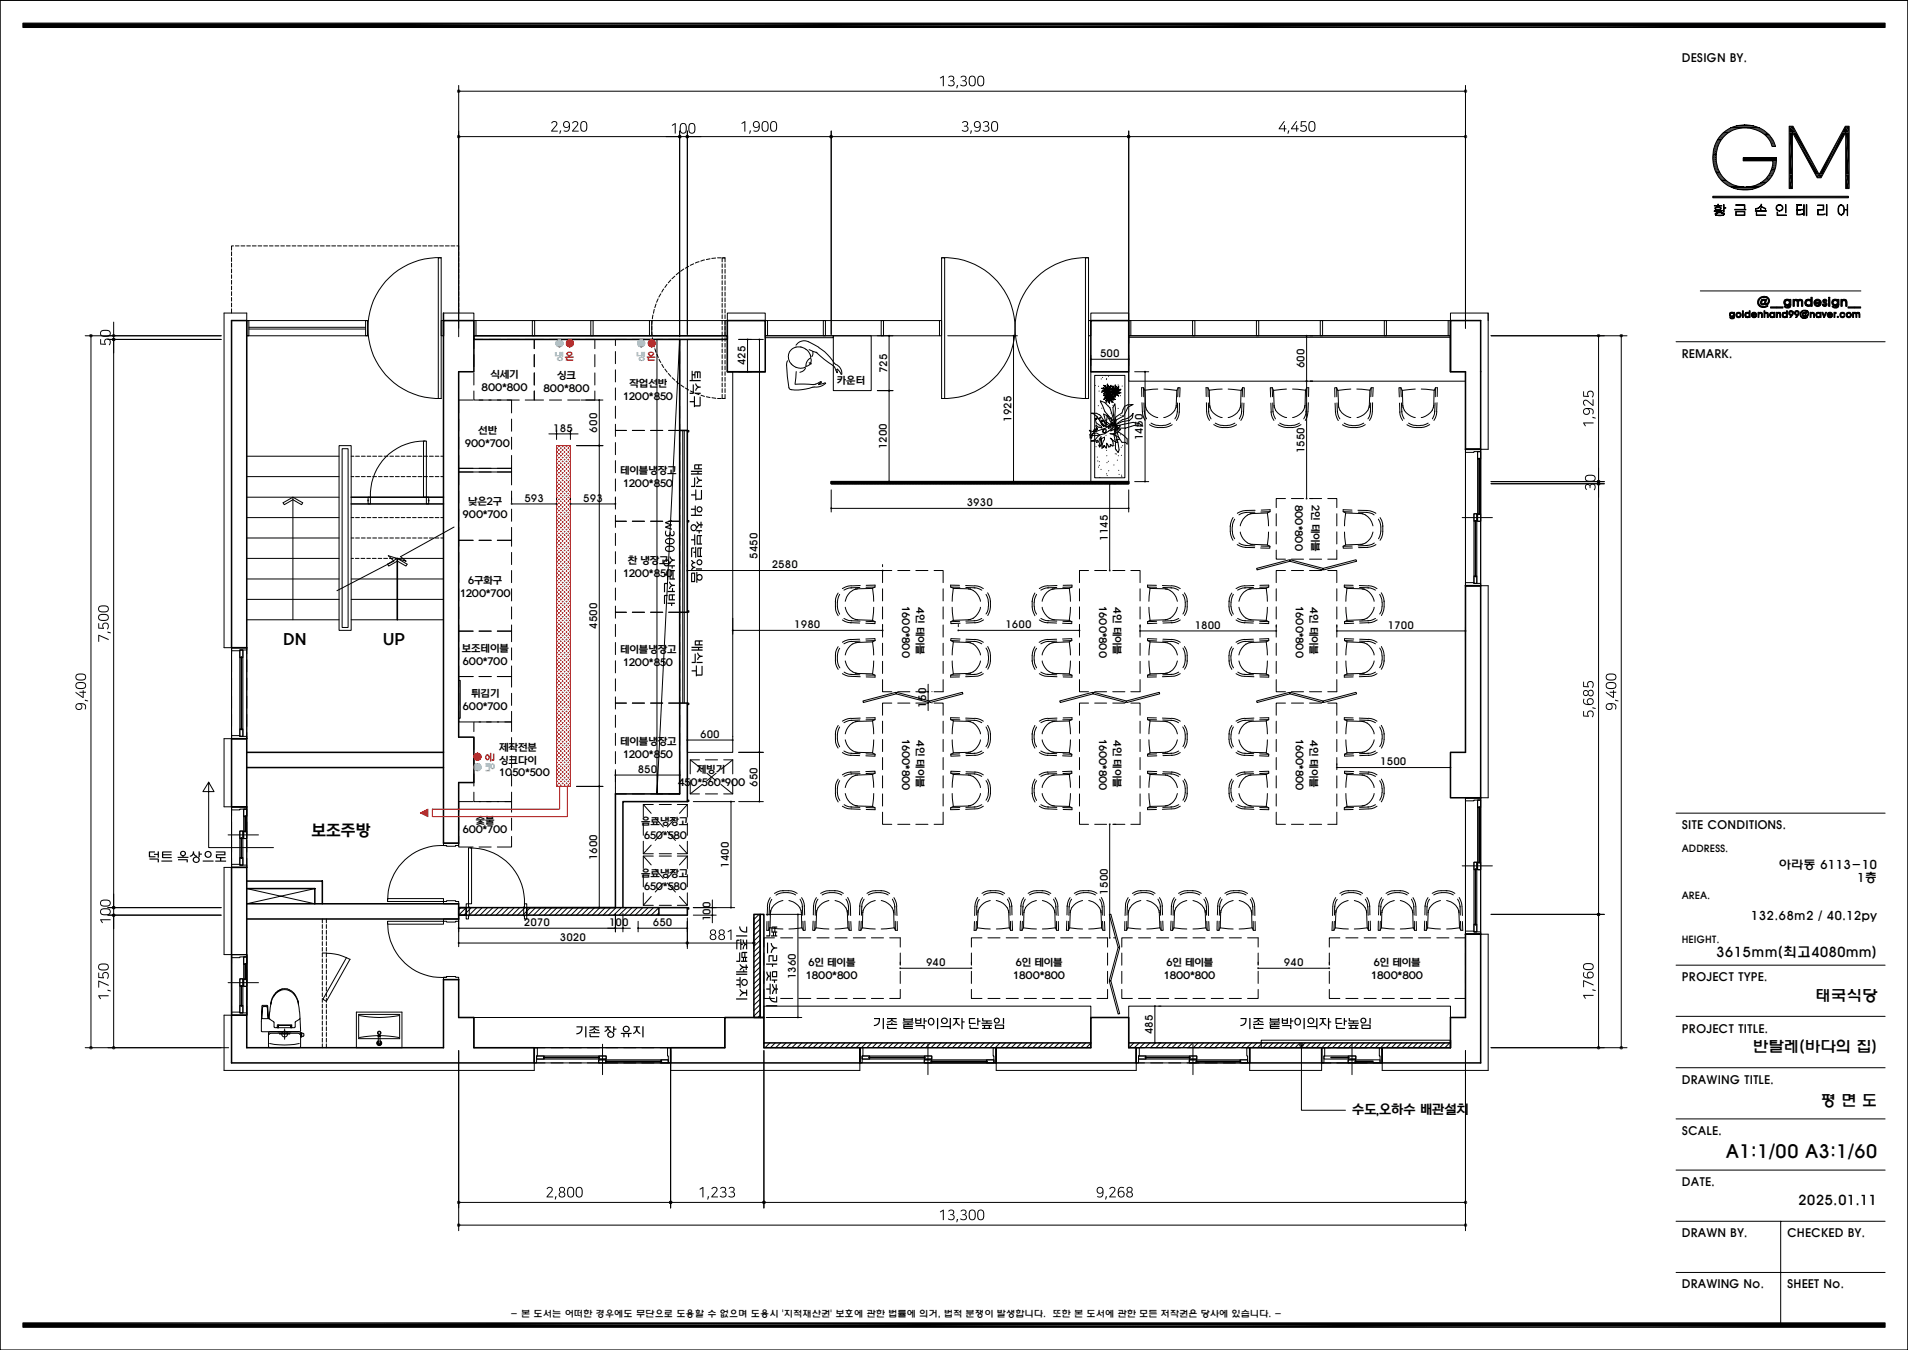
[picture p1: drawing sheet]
<svg xmlns="http://www.w3.org/2000/svg" width="420mm" height="297mm" viewBox="0 0 420 297" stroke-linecap="round" stroke-linejoin="round" font-family="sans-serif">
<defs><g id="words">
<text font-size="4.1" x="379.9" y="254.8">A1:1/00 A3:1/60</text>
<g font-size="3.4">
<text x="62.4" y="141.8">DN</text>
<text x="84.2" y="141.8">UP</text>
<text x="68.5" y="183.9">보조주방</text>
<text x="399.6" y="220.1">태국식당</text>
<text x="385.7" y="231.5">반탈레(바다의 집)</text>
<text x="400.7" y="243.2">평 면 도</text>
</g>
<g font-size="3">
<text x="377.7" y="210.5">3615mm(최고4080mm)</text>
<text x="395.8" y="265.1">2025.01.11</text>
</g>
<text font-size="2.8" x="297.6" y="245.1">수도,오하수 배관설치</text>
<g font-size="2.7">
<text x="391.5" y="191.2">아라동 6113-10</text>
<text x="408.8" y="194">1층</text>
<text x="385.4" y="202.5">132.68m2 / 40.12py</text>
</g>
<g font-size="2.6">
<text x="370.2" y="13.7">DESIGN BY.</text>
<text x="370.2" y="78.7">REMARK.</text>
<text x="370.2" y="182.5">SITE CONDITIONS.</text>
<text x="370.2" y="215.9">PROJECT TYPE.</text>
<text x="370.2" y="227.2">PROJECT TITLE.</text>
<text x="370.2" y="238.4">DRAWING TITLE.</text>
<text x="370.2" y="249.7">SCALE.</text>
<text x="370.2" y="260.9">DATE.</text>
<text x="370.2" y="272.2">DRAWN BY.</text>
<text x="393.4" y="272.2">CHECKED BY.</text>
<text x="370.2" y="283.5">DRAWING No.</text>
<text x="393.4" y="283.5">SHEET No.</text>
</g>
<g font-size="2.3">
<text x="164.1" y="80.4" transform="rotate(-90 164.1 80.4)">425</text>
<text x="195.3" y="82.1" transform="rotate(-90 195.3 82.1)">725</text>
<text x="242.1" y="78.6">500</text>
<text x="287.1" y="81" transform="rotate(-90 287.1 81)">600</text>
<text x="121.8" y="95">185</text>
<text x="131.4" y="95.2" transform="rotate(-90 131.4 95.2)">600</text>
<text x="222.7" y="92.8" transform="rotate(-90 222.7 92.8)">1925</text>
<text x="195.2" y="98.9" transform="rotate(-90 195.2 98.9)">1200</text>
<text x="251.6" y="96.8" transform="rotate(-90 251.6 96.8)">1450</text>
<text x="287.1" y="99.7" transform="rotate(-90 287.1 99.7)">1550</text>
<text x="115.4" y="110.4">593</text>
<text x="128.4" y="110.4">593</text>
<text x="212.8" y="111.4">3930</text>
<text x="243.8" y="119" transform="rotate(-90 243.8 119)">1145</text>
<text x="166.7" y="123" transform="rotate(-90 166.7 123)">5450</text>
<text x="169.9" y="125.1">2580</text>
<text x="131.4" y="138.4" transform="rotate(-90 131.4 138.4)">4500</text>
<text x="174.8" y="138.3">1980</text>
<text x="221.3" y="138.3">1600</text>
<text x="263" y="138.3">1800</text>
<text x="305.5" y="138.3">1700</text>
<text x="203.9" y="155.7" transform="rotate(-90 203.9 155.7)">150</text>
<text x="154.1" y="162.4">600</text>
<text x="140.4" y="170.1">850</text>
<text x="166.7" y="173.1" transform="rotate(-90 166.7 173.1)">650</text>
<text x="303.8" y="168.4">1500</text>
<text x="131.4" y="189.3" transform="rotate(-90 131.4 189.3)">1600</text>
<text x="160.4" y="191" transform="rotate(-90 160.4 191)">1400</text>
<text x="243.8" y="196.8" transform="rotate(-90 243.8 196.8)">1500</text>
<text x="115.3" y="203.8">2070</text>
<text x="134.1" y="203.8">100</text>
<text x="143.7" y="203.8">650</text>
<text x="156.4" y="202.7" transform="rotate(-90 156.4 202.7)">100</text>
<text x="123.2" y="207">3020</text>
<text x="175.2" y="215.5" transform="rotate(-90 175.2 215.5)">1360</text>
<text x="203.8" y="212.6">940</text>
<text x="282.6" y="212.6">940</text>
<text x="253.8" y="227.5" transform="rotate(-90 253.8 227.5)">485</text>
</g>
<g font-size="2.2">
<text x="107.9" y="83.2">식세기</text>
<text x="122.6" y="83.4">싱크</text>
<text x="106" y="86.1">800*800</text>
<text x="119.6" y="86.2">800*800</text>
<text x="137.2" y="88">1200*850</text>
<text x="138.6" y="85.2">작업선반</text>
<text x="184.2" y="84.5">카운터</text>
<text x="105.3" y="95.5">선반</text>
<text x="102.4" y="98.3">900*700</text>
<text x="136.5" y="104.2">테이블냉장고</text>
<text x="137.2" y="107.1">1200*850</text>
<text x="101.9" y="114">900*700</text>
<text x="103" y="111.1">낮은2구</text>
<text x="285.1" y="111" transform="rotate(90 285.1 111)">800*800</text>
<text x="288.8" y="111.1" transform="rotate(90 288.8 111.1)">2인 테이블</text>
<text x="138.2" y="124">찬 냉장고</text>
<text x="101.3" y="131.4">1200*700</text>
<text x="103" y="128.6">6구화구</text>
<text x="137.2" y="126.9">1200*850</text>
<text x="198.6" y="133.4" transform="rotate(90 198.6 133.4)">1600*800</text>
<text x="201.8" y="133.6" transform="rotate(90 201.8 133.6)">4인 테이블</text>
<text x="241.9" y="133.4" transform="rotate(90 241.9 133.4)">1600*800</text>
<text x="245.1" y="133.6" transform="rotate(90 245.1 133.6)">4인 테이블</text>
<text x="285.2" y="133.4" transform="rotate(90 285.2 133.4)">1600*800</text>
<text x="288.4" y="133.6" transform="rotate(90 288.4 133.6)">4인 테이블</text>
<text x="101.6" y="143.5">보조테이블</text>
<text x="136.5" y="143.7">테이블냉장고</text>
<text x="101.9" y="146.3">600*700</text>
<text x="137.2" y="146.5">1200*850</text>
<text x="103.7" y="153.4">튀김기</text>
<text x="101.9" y="156.3">600*700</text>
<text x="109.9" y="165.2">제작전분</text>
<text x="136.5" y="163.9">테이블냉장고</text>
<text x="137.2" y="166.8">1200*850</text>
<text x="198.6" y="162.6" transform="rotate(90 198.6 162.6)">1600*800</text>
<text x="201.8" y="162.8" transform="rotate(90 201.8 162.8)">4인 테이블</text>
<text x="241.9" y="162.6" transform="rotate(90 241.9 162.6)">1600*800</text>
<text x="245.1" y="162.8" transform="rotate(90 245.1 162.8)">4인 테이블</text>
<text x="285.2" y="162.6" transform="rotate(90 285.2 162.6)">1600*800</text>
<text x="288.4" y="162.8" transform="rotate(90 288.4 162.8)">4인 테이블</text>
<text x="109.9" y="168">싱크다이</text>
<text x="109.9" y="170.8">1050*500</text>
<text x="149.3" y="173">450*560*900</text>
<text x="153.4" y="170.1">제빙기</text>
<text x="101.9" y="183.3">600*700</text>
<text x="104.7" y="181.4">숯불</text>
<text x="141.1" y="181.6">음료냉장고</text>
<text x="141.8" y="184.5">650*580</text>
<text x="370.2" y="187.4">ADDRESS.</text>
<text x="141.1" y="193">음료냉장고</text>
<text x="141.8" y="195.8">650*580</text>
<text x="370.2" y="197.7">AREA.</text>
<text x="370.2" y="207.4">HEIGHT.</text>
<text x="177.4" y="215.5">1800*800</text>
<text x="178" y="212.6">6인 테이블</text>
<text x="223.1" y="215.5">1800*800</text>
<text x="223.6" y="212.6">6인 테이블</text>
<text x="256.2" y="215.5">1800*800</text>
<text x="256.8" y="212.6">6인 테이블</text>
<text x="301.8" y="215.5">1800*800</text>
<text x="302.4" y="212.6">6인 테이블</text>
</g>
<g font-size="2.2" fill="#00bfff">
<text x="122" y="79.1">냉온</text>
<text x="140" y="79.1">냉온</text>
<text x="108.7" y="169.9" transform="rotate(-90 108.7 169.9)">냉온</text>
</g>
<text font-size="2" x="112.3" y="289.8">- 본 도서는 어떠한 경우에도 무단으로 도용할 수 없으며 도용시 '지적재산권' 보호에 관한 법률에 의거, 법적 분쟁이 발생합니다. 또한 본 도서에 관한 모든 저작권은 당사에 있습니다. -</text>
</g></defs>
<g fill="none" stroke="#000" stroke-width=".22">
<path d="M5 5.1h410v1h-410zM379.3 29.2a7.3 7.3 0 0 1 11.3 2.2l.2 .6a.32 .32 0 0 1-.2 .3 .32 .32 0 0 1-.4-.1h-.1a6.4 6.4 0 0 0-9.4-3.2 6.6 6.6 0 0 0-2.3 8.6 6.6 6.6 0 0 0 8.3 3.1 5.5 5.5 0 0 0 3.5-5.3h-6.5v-.4a.23 .23 0 0 1 0-.3 .23 .23 0 0 1 .3 0h7a6.5 6.5 0 0 1-7.3 7.1 7 7 0 0 1-6.5-9.1 7.1 7.1 0 0 1 2.1-3.5zM380.7 28.3h2M380.9 28.2h6.5M381 28.1h6.3M381 28h6.2M381.4 27.9h5.4M381.7 27.8h4.8M381.8 27.7h4.5M382.3 27.7h3.7M382.4 27.6h3.5M382.7 27.6h2.8"/>
<path d="M383.3 28.2l-2.6 .1M383.7 34.7h7.3M383.7 34.8h7.3M383.7 34.9h7.3M383.7 35h7.3M383.7 35.1h7.3M383.7 35.2h7.3M383.7 35.3h7.3M383.7 35.4h7.3M385.1 28.3h2.5M385.7 28.4h2.1M393.8 27.8h.9l5.7 10.6 5.8-10.6h.8v13.7h-.7v-12.4l-5.4 10h-.9l-5.5-10v12.4h-.7z"/>
<path d="M51 55.4v.9M51 56.7v.8M51 57.9v.9M51 59.2v.8M51.4 54.1h-.4v.9M51.8 54.1h.8M53 54.1h.9M54.3 54.1h.8M55.5 54.1h.9M56.8 54.1h.8M58 54.1h.9M59.3 54.1h.8"/>
<path d="M60.5 54.1h.9M61.8 54.1h.8M63 54.1h.9M64.3 54.1h.8M65.5 54.1h.9M66.8 54.1h.8M68 54.1h.9M69.3 54.1h.8M70.5 54.1h.9M71.8 54.1h.8M73 54.1h.9M74.3 54.1h.8"/>
<path d="M75.6 54.1h.8M76.8 54.1h.8M78.1 54.1h.8M79.3 54.1h.8M80.6 54.1h.8M81.8 54.1h.8M83.1 54.1h.8M84.3 54.1h.8M85.6 54.1h.8M86.8 54.1h.8M88.1 54.1h.8M89.3 54.1h.8"/>
<path d="M90.6 54.1h.8M91.8 54.1h.8M93 54.1h.9M94.3 54.1h.8M95.5 54.1h.9M96.5 56.7h.6v31h-.6zM96.8 54.1h.8M97.2 56.7a15.5 15.5 0 0 0-16.2 15.5 15.5 15.5 0 0 0 16.2 15.5M98 54.1h.9M99.3 54.1h.8M100.5 54.1h.5v.9M101 55.4v.9"/>
<path d="M101 56.7v.8M101 57.9v.9M101 59.2v.8M149.5 59.9l-.7 .6M150.5 59.2l-.7 .5M151.6 58.6l-.7 .4M152.7 58l-.8 .4M153.9 57.6l-.8 .3M155.1 57.2l-.8 .2M156.3 56.9l-.8 .2M157.5 56.8l-.8 .1M157.9 56.7h.8"/>
<path d="M159 58v.8M159 59.3v.8M159.2 56.7h.4v.9M159.6 56.7h-.6v.9M159.6 58v.8M159.6 59.3v.8M207.3 56.7h.6v31h-.6zM207.3 56.7a15.5 15.5 0 0 1 16.1 15.5 15.5 15.5 0 0 1-16.1 15.5M238.9 56.7h.7v31h-.7zM239.6 56.7a15.5 15.5 0 0 0-16.2 15.5 15.5 15.5 0 0 0 16.2 15.5M377 43.2h29.9v.3h-29.9zM377.4 45.2h.7v-.3h.1v.3h.8v.1h-1.6z"/>
<path d="M377.5 47l.5-.2 .8-.1a.53 .53 0 0 1 .7 .5l-1 .3a.78 .78 0 0 1-1-.5zM377.6 45.6l.7-.1a.35 .35 0 0 1 .5 .1 .35 .35 0 0 1-.2 .5h-.4v.3l.9-.1v.1l-1.8 .1v-.1h.8v-.3h-.1a.33 .33 0 0 1-.4-.1 .33 .33 0 0 1 0-.4zM377.6 45.8a.85 .85 0 0 1 1.2 0 .73 .73 0 0 1-1.2 0zM377.8 46.9l.9-.1a.48 .48 0 0 1 .7 .4l-1 .1a.5 .5 0 0 1-.7-.3zM379.4 45h.1v.7h.4v.1h-.4v.9h-.1zM380.4 40.9h2.2M380.6 41h2.3M380.7 41h2.5M380.8 41.1h6.6M381 41.2h6.3M381.2 41.3h5.8M381.6 41.4h5"/>
<path d="M381.8 46.1h2.5v.1h-2.5zM381.8 46.1h2.5M381.9 41.5h4.3M382 41.6h4.2M382.1 45h2v.9h-.1v-.7h-1.9zM382.1 46.5h2v.9h-2zM382.1 45.1h2M382.1 46.6h2M382.1 47.3h2M382.2 46.6h1.8v.7h-1.8zM382.4 41.6h3.5M382.4 41.7h3.3"/>
<path d="M382.7 41.7h2.7M385.1 41h2.3M386.4 46.4h1.1v-.5h.1v.5h1.2v.1h-2.4zM386.4 46.4h2.4M386.5 45.9a1.19 1.19 0 0 0 1.1-1l.2 .1-.2 .3 1.1 .7-1.1-.6-.5 .4-.6 .2zM386.6 46.7l.1 .6h2v.1h-2.1zM386.6 47.3h2.1M391.2 46.7h.1v.6h1.9v.1h-2zM391.2 47.3h2M393 45h.1v1.8h-.1zM395.5 45.1h1.1v.1h-1v.9h.9v.1h-.9v1l1.1-.2v.2l-1.2 .1zM397 45l.1 2.4-.1-1.2h-.4v-.1h.4z"/>
<path d="M397.6 45h.1v2.5h-.1zM397.7 45v2.5M400.1 45.1h.9a.23 .23 0 0 1 .3-.1 .23 .23 0 0 1 .1 .3v.9h-1.1a.39 .39 0 0 0-.1 .7v.3l1.5-.2v.2l-1.6 .1v-.8a.27 .27 0 0 1 0-.4 .27 .27 0 0 1 .4 0h.8v-.9h-1.2zM402 45h.2v2.5h-.2zM402.1 45v2.5M404.9 45.2a.75 .75 0 0 1 .8 .1 .75 .75 0 0 1 .3 .8h.6l.1-1.1v2.5l-.1-1.3h-.6v.1a.75 .75 0 0 1-.7 1 .75 .75 0 0 1-.7-1v-.6zM404.9 45.4a.59 .59 0 0 1 .7-.1 .59 .59 0 0 1 .2 .7 .74 .74 0 0 1 0 .9 .74 .74 0 0 1-.8 .2 1.68 1.68 0 0 1-.1-1.7zM18.8 73.9h29.9M20 73.9v156.6M51 60.5v.8M51 61.7v.8M51 62.9v.9"/>
<path d="M51 64.2v.8M51 65.4v.9M51 66.7v.8M51 67.9v1M54.3 70.5h.5v3.4h-.5zM54.3 70.5h26.6v3.4h-26.6zM54.3 70.5v-1.6h-5v73.6h1.7M54.8 72.4h25.7M54.8 72h25.7M80.5 70.5h.4v3.4h-.4zM97.1 70.5h.5v3.4h-.5zM97.6 68.9h6.7v1.6h-6.7z"/>
<path d="M101 60.5v.8M101 61.7v.8M101 62.9v.9M101 64.2v.8M101 65.4v.9M101 66.7v.8M101 67.9v1M104.3 70.5h.5v3.4h-.5zM104.3 78v2.7M104.8 73.9h38.2M104.8 70.5h38.2M106.3 74.7h-2v2"/>
<path d="M107.6 74.7h2.7M111.6 74.7h2.7M115.6 74.7h2v2v-2h2M117.2 70.5h.5v3.4h-.5zM117.6 78v2.7M120.9 74.7h2.7M125 74.7h2.6M128.9 74.7h2v2M130 70.5h.6v3.4h-.6zM130.9 78v2.7M135.5 77.3v2.7M137.9 74.7h-2.4v1.3"/>
<path d="M139.2 74.7h2.7M143 70.5h.5v3.4h-.5zM143.2 74.7h2.7M143.5 70.5h16.1v.9M143.5 71.8v.8M143.5 73l.1 .9M143.6 70.5l-.1 .9M143.6 74.3l.2 .8M143.7 69.3l-.1 .8M143.8 75.5l.2 .8M144 68.1l-.2 .8M144.1 76.7l.3 .8"/>
<path d="M144.4 66.9l-.3 .8M144.6 77.9l.3 .8M144.9 65.7l-.4 .8M145.1 79l.4 .8M145.5 64.6l-.5 .8M146.1 63.6l-.4 .7M146.8 62.6l-.5 .6M147.2 74.7h2.4v1.3M147.7 61.6l-.6 .6M148.5 60.7l-.6 .6M149.6 77.3v2.7M159 60.5v.8"/>
<path d="M159 61.8v.8M159 63v.9M159 64.3v.8M159 65.5v.9M159 66.8v.8M159 68v.9M159 69.3v.8M159 70.5v.9M159 71.8v.8M159 73v.9M159 74.3v.8M159 75.5v.9"/>
<path d="M159 76.8v.8M159 78v.9M159 79.3v.8M159.6 70.5h.5v3.4h-.5zM159.6 73v.9h-16.1M159.6 60.5v.8M159.6 61.8v.8M159.6 63v.9M159.6 64.3v.8M159.6 65.5v.9M159.6 66.8v.8M159.6 68v.9"/>
<path d="M159.6 69.3v.8M159.6 71.8v.8M159.6 74.3v.8M159.6 75.5v.9M159.6 76.8v.8M159.6 78v.9M159.6 79.3v.8M160.1 68.9h8.3v1.6h-8.3zM168.4 70.5h.6v3.4h-.6zM169 73.9h37.8M169 70.5h37.8M173.4 79.4l-.2 .2a20.6 20.6 0 0 0 .6 6l.4 .1"/>
<path d="M175.2 75.9a2.19 2.19 0 0 1 2.8-.7l2.3 1.2M178.1 76.9l1.7 .7M178.1 79.8l.3 .2M178.3 78.9a2.06 2.06 0 0 0-.9 1.8 2.53 2.53 0 0 1-3.1-.5 2.53 2.53 0 0 1-.3-3.1 2.6 2.6 0 0 1 2.7-.6 2.6 2.6 0 0 1 1.7 2.2l-.1 .2M178.4 79.8l.2 .3h-.3M178.5 78.9v.9M178.9 77.3v.6l-.2 .5M179.6 77.5l4.1 3.3M180.2 76.5l1.9 1.5 1.5 1.9M181.2 70.5h.5v3.4h-.5zM183.4 73.9h8.4v12h-8.4zM183.6 79.9l.3 .2"/>
<path d="M194 70.5h.5v3.4h-.5zM195.7 73.9v32.1l-.5 .4M206.8 70.5h.5v3.4h-.5zM208.6 73.9h15.3M223.1 73.9v32.1M239.6 70.5h.5v3.4h-.5zM240.1 68.9h8.4v1.6h-8.4zM240.1 78.2v2.2M240.1 79h8.4M248.5 70.5h.4v3.4h-.4zM248.5 73.9h70.8v.3h-70.8zM248.5 74.2v9.7h74.1v-2.1h-3.3v-7.6"/>
<path d="M248.5 78.2v2.2M248.9 73.9h69.9M248.9 70.5h69.9M262.5 70.5h.5v3.4h-.5zM276.6 70.5h.5v3.4h-.5zM287.6 73.9v35.8M290.6 70.5h.5v3.4h-.5zM304.7 70.5h.5v3.4h-.5zM318.8 70.5h.5v3.4h-.5zM319.3 70.5v-1.6h8.3v1.6M327.6 68.9v29.9h-1.7M328.2 73.9h29.9"/>
<path d="M356.9 73.9v156.6M368.9 75.2h46.1M374.3 64h35.3M74.6 98h2.7v40.7h-2.7zM75.3 98.7h1.3v39.3h-1.3zM93.2 97h.7v12.4h-.7zM93.6 97a11.8 11.8 0 0 0-12.1 12.3M101 92.2v2.7M101 96.2v2.6M104.1 88h-3.1v2.8M104.3 86v2h2M104.3 82v2.7"/>
<path d="M105.5 88h4.8M109.5 88h3.1v2.8M111.6 88h2.7M112.6 92.2v2.7M112.6 96.2v2.6M115.6 88h2v-2v2h2M117.6 82v2.7M120.9 88h2.7M125 88h2.6M130.9 86v2h-2M130.9 82v2.7M135.5 93.3v1.4h2.4h-2.4v1.3"/>
<path d="M135.5 81.4v2.6M135.5 85.3v2.7M135.5 89.4v2.6M135.5 97.4v2.6M139.2 94.7h2.7M143.2 94.7h2.7M145.7 80.1l.4 .8M146.3 81.2l.6 .7M147.1 82.2l.6 .6M148 83.1l.5 .6M148.8 83.9l.7 .6M149.6 93.3v1.4h-2.4h2.4v1.3"/>
<path d="M149.6 81.4v2.6M149.6 85.3v2.7M149.6 89.4v2.6M149.6 97.4v2.6M149.9 84.7l.6 .5M150.9 85.4l.7 .4M152 86l.7 .4M153.1 86.5l.8 .3M154.3 87l.8 .2M155.5 87.3l.8 .2M156.7 87.5l.9 .1M157.9 87.7h.9"/>
<path d="M159 80.5v.9M159 81.8v.8M159 83v.9M159 84.3v.8M159 85.5v.9M159 86.8v.9h.6v-.9M159.2 87.7h.4M159.6 80.5v.9M159.6 81.8v.8M159.6 83v.9M159.6 84.3v.8M159.6 85.5v.9"/>
<path d="M175 84.5l4.1 .1M175.3 81.7l-.3 2.8M177.3 81l-.5 .6-.7 .3M178.4 80.1l-.9 .5M178.9 85.2l-2.4 .5h-2.4M179.2 85.2h-.3M179.5 84.5l-.4 .1M180.2 84.2l-.7 .3M180.3 84.5v.1M180.7 83.9l-.5 .3M180.7 83.9v.3l-.5 .3M181.6 84.2l-1.4 .4"/>
<path d="M181.6 84.2l.1 .2M181.7 84.4l-1.2 .6-1.3 .1M183.7 80.8l.3 .6M183.9 80.2a1.85 1.85 0 0 1 1.3 2.1l-.9-1.1M184 81.4l.2 .6M184.2 81.3v.7M184.3 81.2l-.1 .1M193.1 85.9h3.5M240.1 81.8h8.4v24.2h-8.4zM241 82.6h6.6v22.5h-6.6zM241 96.1h.1M241 92l.3 .3 .2-.6 .2 .5 .6-.4-.2 .7 .4 .9 .5 .5-.5-.9-.1-.5 .4 .3-.1-.3 .3 .1 .4 1.2 .3-2.3h.3l.3 .7 .3-.3v.6v.6l-.6 1.2 .4-.2 .5-1.2v.4l.6-.2-.1 .5-.9 1.2 1-.4 .4-.7 .4-.1 .3 .1-.6 .5-.1 .3 .8-.1a2.46 2.46 0 0 1-2.4 1l.9 .2 1 .6 .2 .2v.3h-.7l.3 .6h-.2l-1.4-.9a1.77 1.77 0 0 1 .6 1.7l-.1 .1-.5-.4v.5h-.3l-.5-.8-.1 1.1-.4-.6v.3l-.1-.2v.3l-.1-.2v.3l-.1-.2-.2 .3 .1-.9 .4-1.1v-.4l-.6 .3-.1 1.4-.1 .3-.1-.3-.1 .5-.2-.4 .5-1.9-.6 1.1-.5 .1 .3-.4-.6 .2-.8-.1 .8-.2 1.1-1.1-.8-.4-.7 .1-.3 1-.2-.4-.1 .4-.1-.8 .3-.4-.4-.5 .7 .3 .9-.2-.7-.1 .6-.1-.4-.2 .6 .2-.2-.4 .3 .3-.4-.8 .1-.2 .4 .5 .9 .2-.2-.4-1.1-.8z"/>
<path d="M241 91.5h.1M241 96.9h.1M241.1 84.8h.1M241.3 98.3h.1M241.8 89.2v.1M241.8 85h.1M241.9 86v.1M241.9 93.7v.1M242 91.2h.1M242 96.4h.1M242 98.1h.1M242.2 88.2l1 .4 1.1 1.1 1.1 3.8 .1-3.6-.1-1.1-.4 .9 .4 3.8 .2-1.7 1.4-1 .5-1.4 .7-.3 1.2-.1-1.1 .6-.9 1.9-1.7 .9-.3 1.1 1.7-1.2 1-.2 .9-.6 .4-.6-.1 1-.7 .6-1.5 .3-1.7 .7a2.13 2.13 0 0 1-2.3-1.9l-.2-.5 .7 .3 1.2 1.8 .6 .3-.5-1.1-1.7-1.8z"/>
<path d="M242.2 96.8h.1M242.4 83.4h.1M242.4 86.3l1.4-.4-.8 1.1 .8-1.1 .4 1-.4-1zM242.5 96.5h.1M242.5 89.8h.1M242.6 86l1.1-.1-.8 .7 .8-.7-.2 1.1 .2-1.1zM242.7 94.6l.5-.2v.2h.3l-.2 .4 .2 .2-.3-.1v.2l-.3-.1-.1-.3-.1 .1 .2-.3zM242.7 83v.1M243.3 82.6v.1M243.5 87.1v.1M243.5 95.8h.1M243.5 91.5h.1"/>
<path d="M243.5 83.5h.1M243.6 83.3h.1M243.6 88.6v.1M243.6 93.9h.1M243.6 99.1h.1M243.7 85.8l.9-1-.8 1.1M243.7 85.8l1.3-.4-1.2 .5M243.7 85.8l-.4-1 .5 1M243.7 85.8l-.9-.5 .9 .6 .1-1.4v1.4M243.8 85.8l.8-.7-.8 .8M243.8 85.9l.7 1.1-.7-1.2 1.1-.1-1.1 .2M243.8 85.8l1.2 .5-1.2-.4"/>
<path d="M243.8 85.9l-.8-1.1 .7 1.1M243.8 85.9l-.1 1.3 .1-1.3M243.8 85.9l-1.4-.5 1.3 .5M243.8 85.9l.9 .5-.9-.5M243.9 85.6h.1M243.9 88.3v.1M244 84.8l-.3 1M244 87.8l.1-1.4v1.4M244 82.8h.1M244 86.4h.1M244 88h.1M244 94.8v.1"/>
<path d="M244.1 93.1v.1M244.1 98.3v.1M244.1 88.1h.1M244.2 87.4l-1.1 .1h1.1M244.2 87.5l-.8 .7 .8-.7M244.2 87.5l-.2 1 .2-1M244.2 87.4l.8-1.1-.8 1.1M244.2 87.8h.1M244.2 87.4l-.4-1 .4 1-1-.5 1 .5M244.2 87.4l-.8-1.1 .8 1.2M244.2 87.4l-1.3-.4 1.3 .5M244.2 87.4l-1.3 .4 1.3-.3"/>
<path d="M244.2 87.4l-.8 1.1 .9-1M244.2 87.5l.5 1-.4-1M244.2 87.4l.8 1.2-.7-1.2M244.2 87.4l1.3 .5-1.3-.5M244.2 87.4v1.4l.1-1.4M244.2 87.4l.9-.7-.8 .7M244.2 87.4l1.3-.4-1.3 .4M244.2 87.4l.3-1-.2 1M244.3 87.4l.9 .6-.9-.5M244.3 87.4l1-.1-1 .2M244.5 90v.1M244.5 85.5l.9 .5 1.4-.4-1.4 .4z"/>
<path d="M244.6 90.9h.1M244.8 92.2v.1M245 84.9h.1M245 89.2h.1M245.1 94.5v.1M245.2 93.6v.1M245.2 95.4h.1M245.2 98h.1M245.3 93.3v.1M245.4 96.7v.1M245.4 86l.9-1.1-.9 1.1M245.4 86l.1-1.3-.1 1.3"/>
<path d="M245.4 86l-.4-1 .4 1 .3-1-.2 1M245.4 86l-1.1 .1h1.1M245.4 86l1.4 .4-1.3-.4 .8-.7-.8 .7M245.4 86l-.7-1.1 .7 1.2M245.4 86v1.4l.1-1.4 .9 .6-.9-.5M245.4 86.1l.5 .9-.4-.9M245.4 86l.9 1.2-.8-1.2M245.4 86l-1.2 .4 1.3-.3-.3 1 .2-1M245.4 86l-.8 1.1 .9-1M245.4 86l-1.2-.4 1.2 .5-.8 .7 .8-.7M245.4 93.5l.8 1.5 1.2 .8 .7 .8v1.1l-.4-.4h-.7l-.8-1.1-.8-2.7 .2 2.3 .5 1.5 .2 1.7-.2 .6-.6-.8v-1.6l-.3-1.4 .2-2.3-1.3 .4-.9-.2-1-.9-.8-1.2-1.2-.7h1.2l.8 .5 1.2 1.8 .8 .5 1-.1a4.8 4.8 0 0 1-5.1 2.2l.8-.8 3-1.1M245.4 93.5l.8 .1 3.2-.7 1.4 .3 .7 .5-1.9-.1-1.9 .6h-1.5z"/>
<path d="M245.5 99.8v.1M245.5 86l1.1-.1-1.1 .2M245.6 93v.1M245.7 86.4h.1M245.7 99h.1M245.7 99.9h.1M246.1 84.7h.1M246.1 89.8v.1M246.1 95v.1M246.6 87v.1M246.7 95.6v.1M246.7 91.4h.1"/>
<path d="M246.8 98.4h.1M247 84.9v.1M247.1 98v.1M247.1 91.4h.1M249.8 81.8h3.1M251.4 88.6a6.4 6.4 0 0 0 .7 3.9M251.7 85.3l.1 2M251.8 88.6l.1 2M251.9 90.4l.5 1.8M252 85.9l.1 3.6 .2 .4a2.83 2.83 0 0 0 2.5 2M252 85.9l-.3-.6h-.4v1.9M252.1 81.8v24.2"/>
<path d="M252.1 89.6h.1M253 93.4l.6 .4 1.3 .3M253.4 93.1l1.1 .5h.6M254.8 85.6l-2.8 .3M255.1 93.6h.8M256.2 85.6l2.8 .3M257.7 93.1l-1.1 .5h-.7M258 93.4v.1a4.8 4.8 0 0 1-3.2 .6M258.9 89.6v.1M259 85.9l-.1 3.5-.2 .5a2.83 2.83 0 0 1-2.5 2M259.2 90.5l-.3 1.2-.3 .5M259.2 88.6v2"/>
<path d="M259.3 85.3h.5l-.1 2M259.3 85.3l-.1 2M259.3 85.3l-.3 .6M259.6 90.6l-.3 1.3-.3 .6M259.6 88.7v2M265.6 88.6a5.6 5.6 0 0 0 .6 3.9M265.9 85.3v2M266 88.6l.1 2M266 90.4l.1 .7 .5 1.1M266.2 85.9l.1 3.4 .1 .6a3.4 3.4 0 0 0 2.3 1.9l.3 .1M266.3 89.6h.1M267.2 93.4l1.2 .6 .7 .1"/>
<path d="M267.5 93.1l1.1 .5h.6M269 85.6l-2.9 .3-.2-.6h-.4v1.9M269.2 93.6h.9M271.8 93.1l-1.1 .5h-.6M272.2 93.4v.1a4.8 4.8 0 0 1-3.3 .6M273 89.6v.1M273.2 85.9l-.1 3.3-.2 .7a3.3 3.3 0 0 1-2.6 2M273.3 90.5v.6l-.5 1.1M273.4 88.6l-.1 2M273.5 85.3h.4v2M273.5 85.3l-.3 .6-2.9-.3M273.5 85.3l-.1 2"/>
<path d="M273.7 90.6v.7l-.6 1.2M273.8 88.7l-.1 2M279.7 88.7l.1 2M279.8 90.6l.1 .7 .5 1.2M280 85.3h-.4l.1 2M280 85.3l.1 2M280 85.3l.3 .6M280.2 88.6v2M280.2 90.5l.6 1.7M280.3 85.9l.2 3.5 .1 .5a2.53 2.53 0 0 0 1.7 1.7l.9 .3M280.5 89.6v.1M281.3 93.4l.1 .1a4.8 4.8 0 0 0 3.2 .6"/>
<path d="M281.7 93.1l1.1 .5h.6M283.2 85.6l-2.9 .3M283.4 93.6h.9M284.5 85.6l2.9 .3M286 93.1l-1.1 .5h-.6M286.4 93.4l-1.3 .6-.7 .1M287.2 89.6h.1M287.4 85.9l-.1 3.3-.2 .7a3.3 3.3 0 0 1-2.6 2M287.4 85.9l.3-.6h.4l-.1 1.9M287.5 90.4l-.1 .7-.4 1.1M287.6 88.6l-.1 2M287.7 85.3l-.1 2"/>
<path d="M288 88.6a6.4 6.4 0 0 1-.7 3.9M288.4 83.9h.5M293.9 88.7l.1 2M294 90.6v.7l.6 1.2M294.2 85.3h-.4v2M294.2 85.3l.3 .6 2.8-.3M294.2 85.3l.1 2M294.3 88.6l.1 2M294.4 90.5l.2 1.2 .3 .5M294.5 85.9l.1 3.6 .2 .4a2.83 2.83 0 0 0 2.5 2M294.6 89.6v.1M295.5 93.4v.1a4.9 4.9 0 0 0 3.2 .6"/>
<path d="M295.9 93.1l1.1 .5h.6M297.6 93.6h.8M298.7 85.6l2.8 .3M300.2 93.1l-1.1 .5h-.6M300.5 93.4l-.6 .4-1.3 .3M301.4 89.6h.1M301.5 85.9l-.1 3.5-.2 .5a2.83 2.83 0 0 1-2.5 2M301.5 85.9l.3-.6h.5l-.1 1.9M301.7 90.4l-.3 1.3-.3 .5M301.7 88.6v2M301.8 85.3v2M302.1 88.6a5.6 5.6 0 0 1-.6 3.9"/>
<path d="M308.1 88.7v2M308.1 90.6l.3 1.3 .3 .6M308.4 85.3h-.5l.1 2M308.4 85.3l.3 .6 2.8-.3M308.4 85.3v2M308.5 88.6l.1 2M308.6 90.5v.6l.5 1.1M308.7 85.9l.1 3.4 .1 .6a3.4 3.4 0 0 0 2.3 1.9l.3 .1M308.8 89.6v.1M309.7 93.4v.1a4.8 4.8 0 0 0 3.2 .6M310 93.1l1.1 .5h.6M311.7 93.6h.9"/>
<path d="M312.8 85.6l2.9 .3M314.4 93.1l-1.1 .5h-.7M314.7 93.4l-1.3 .6-.6 .1M315.6 89.6h.1M315.7 85.9l-.1 3.4-.2 .6a3.4 3.4 0 0 1-2.2 1.9l-.4 .1M315.7 85.9l.3-.6h.4v1.9M315.8 90.4v.7l-.5 1.1M315.9 88.6l-.1 2M316 85.3l-.1 2M316.3 88.6a5.6 5.6 0 0 1-.7 3.9M322.6 98.8h3.3v30.1h-3.3zM322.6 98.8h3.3v.6l-3.3 .1z"/>
<path d="M325.2 99.4h.7v1.6h-.2v-.2l-.5 .2zM325.2 99.4h.7v15.3h-.7zM54.3 118.4h20.3M54.3 109.4h20.3M54.3 104.9h20.3M54.3 113.9h20.3M54.3 100.4h20.3M62.3 110.6l2.2-1.2 2.1 1.2-.2 .4-1.9-1.1-1.9 1.1zM64.5 109.4v27M77.3 118.4h.6M77.3 113.9h.6M77.3 104.9h.6"/>
<path d="M77.3 100.4h.6M78.3 118.4h.8M78.3 113.9h.8M78.3 104.9h.8M78.3 100.4h.8M79.5 118.4h.9M79.5 113.9h.9M79.5 104.9h.9M79.5 100.4h.9M80.8 118.4h.8M80.8 113.9h.8M80.8 104.9h.8"/>
<path d="M80.8 100.4h.8M81 109.4h.5v1.5h-.5zM82 118.4h.9M82 113.9h.9M82 104.9h.9M82 100.4h.9M83.3 118.4h.8M83.3 113.9h.8M83.3 104.9h.8M83.3 100.4h.8M84.5 118.4h.9M84.5 113.9h.9"/>
<path d="M84.5 104.9h.9M84.5 100.4h.9M85.8 118.4h.8M85.8 113.9h.8M85.8 104.9h.8M85.8 100.4h.8M87 118.4h.9M87 113.9h.9M87 104.9h.9M87 100.4h.9M88.3 118.4h.8M88.3 113.9h.8"/>
<path d="M88.3 104.9h.8M88.3 100.4h.8M89.5 118.4h.9M89.5 113.9h.9M89.5 104.9h.9M89.5 100.4h.9M90.8 118.4h.8M90.8 113.9h.8M90.8 104.9h.8M90.8 100.4h.8M92 118.4h.9M92 113.9h.9"/>
<path d="M92 104.9h.9M92 100.4h.9M93.3 118.4h.8M93.3 113.9h.8M93.3 104.9h.8M93.3 100.4h.8M93.9 109.4h.5v1.5h-.5zM94.5 118.4h.9M94.5 113.9h.9M94.5 104.9h.9M94.5 100.4h.9M95.8 118.4h.8"/>
<path d="M95.8 113.9h.8M95.8 104.9h.8M95.8 100.4h.8M97 118.4h.6M97 113.9h.6M97 104.9h.6M97 100.4h.6M99.9 116l-11.7 6.5 1.2 1-3.9-1.2 1.2 1.1-12.5 6.6M101 103h11.6v.8h-11.6zM101 100.2v2.8h3.1M101 116v2.9h3.1h-3.1v1.3M101 108v2.7"/>
<path d="M101 112v2.7M104.1 103.8h-3.1v2.9M105.5 103h2.6M105.5 103.8h2.6M105.5 118.9h2.6M109.5 103.8h3.1v2.9M112.6 100.2v2.8h-3.1M112.6 116v2.9h-3.1h3.1v1.3M112.6 108v2.7M112.6 112v2.7M135.5 113.4v1.3h2.4h-2.4v1.3M135.5 101.3v2.7"/>
<path d="M135.5 105.4v2.6M135.5 109.3v2.7M135.5 117.3v2.7M139.2 114.7h2.7M143.2 114.7h2.7M149.6 113.4v1.3h-2.4h2.4v1.3M149.6 101.3v2.7M149.6 105.4v2.6M149.6 109.3v2.7M149.6 117.3v2.7M183 106.2l.2-.2zM183 105.9v.1"/>
<path d="M183 107.8v4.8M183 111.8h65.5M183 106h.1M183.1 106l-.1 .1zM183.1 106.4l.5-.4zM183.1 106l-.1 .1M183.2 106l-.2 .2M183.3 106l-.3 .3 .3-.3M183.4 106l-.4 .4zM183.4 106.4l.5-.4zM183.4 106l-.4 .4 .5-.4M183.5 106.4l.5-.4z"/>
<path d="M183.6 106l-.6 .4M183.6 106l-.5 .4M183.7 106l-.5 .4M183.8 106.4l.5-.4zM183.8 106l-.5 .4M183.9 106l-.6 .4M183.9 106.4l.6-.4-.5 .4M183.9 106l-.5 .4M184 106l-.5 .4M184.1 106.4l.5-.4zM184.1 106l-.5 .4M184.1 106.4l.6-.4z"/>
<path d="M184.2 106l-.6 .4M184.2 106l-.5 .4M184.3 106l-.5 .4M184.4 106l-.5 .4M184.4 106.4l.6-.4zM184.6 106l-.5 .4M184.7 106l-.5 .4M184.7 106.4l.6-.4zM184.8 106l-.6 .4M184.8 106.4l.5-.4zM184.9 106l-.6 .4M184.9 106l-.5 .4"/>
<path d="M185 106l-.5 .4 .6-.4M185.1 106.4l.5-.4zM185.2 106l-.6 .4M185.2 106l-.5 .4M185.3 106l-.5 .4M185.4 106l-.5 .4M185.4 106.4l.5-.4zM185.5 106l-.6 .4M185.5 106.4l.5-.4zM185.5 106l-.5 .4M185.6 106l-.5 .4M185.7 106l-.5 .4"/>
<path d="M185.8 106l-.6 .4M185.8 106.4l.5-.4zM185.8 106l-.5 .4M185.9 106l-.5 .4M186 106l-.5 .4M186.1 106l-.6 .4M186.1 106.4l.5-.4zM186.1 106l-.5 .4M186.2 106.4l.5-.4zM186.2 106l-.5 .4M186.3 106l-.5 .4M186.4 106l-.6 .4"/>
<path d="M186.4 106l-.5 .4M186.5 106.4l.5-.4zM186.5 106l-.5 .4M186.6 106l-.5 .4M186.7 106l-.5 .4M186.8 106.4l.5-.4zM186.8 106l-.5 .4M186.9 106l-.5 .4M187 106.4l.6-.4-.5 .4M187 106l-.5 .4M187.1 106l-.5 .4M187.2 106.4l.5-.4z"/>
<path d="M187.2 106l-.6 .4M187.2 106l-.5 .4M187.3 106l-.5 .4M187.4 106l-.5 .4M187.5 106.4l.5-.4zM187.5 106l-.6 .4M187.7 106l-.5 .4M187.8 106l-.6 .4M187.8 106.4l.5-.4zM187.9 106l-.6 .4M187.9 106l-.5 .4M188 106l-.5 .4"/>
<path d="M188.1 106l-.6 .4M188.1 106.4l.5-.4zM188.2 106l-.6 .4M188.3 106l-.6 .4M188.3 106l-.5 .4M188.4 106l-.5 .4M188.5 106l-.6 .4M188.5 106.4l.5-.4zM188.6 106l-.6 .4M188.6 106l-.5 .4M188.7 106.4l.5-.4-.4 .4M188.7 106l-.5 .4"/>
<path d="M188.8 106l-.6 .4M188.8 106.4l.5-.4zM188.8 106l-.5 .4M188.9 106l-.5 .4M189 106l-.5 .4M189.1 106l-.5 .4M189.1 106.4l.5-.4zM189.2 106.4l.5-.4zM189.4 106l-.6 .4M189.4 106l-.5 .4M189.5 106.4l.5-.4zM189.5 106l-.5 .4"/>
<path d="M189.6 106l-.5 .4M189.7 106l-.6 .4M189.7 106l-.4 .4 .5-.4M189.8 106.4l.5-.4zM189.9 106.4l.5-.4zM189.9 106l-.5 .4M190 106l-.5 .4M190.1 106l-.5 .4M190.2 106.4l.5-.4zM190.2 106l-.5 .4M190.3 106.4l.6-.4-.5 .4M190.3 106l-.5 .4"/>
<path d="M190.4 106l-.5 .4M190.5 106.4l.5-.4zM190.5 106l-.6 .4M190.5 106.4l.6-.4zM190.6 106l-.6 .4M190.6 106l-.5 .4M190.7 106.4l.6-.4-.5 .4M190.7 106l-.5 .4M190.8 106l-.6 .4M190.8 106.4l.5-.4zM191 106l-.5 .4M191.1 106l-.5 .4"/>
<path d="M191.1 106.4l.5-.4zM191.2 106l-.6 .4M191.2 106.4l.5-.4zM191.4 106l-.5 .4 .6-.4M191.5 106.4l.5-.4zM191.6 106l-.6 .4M191.6 106l-.5 .4M191.7 106l-.5 .4M191.8 106l-.5 .4 .6-.4M191.8 106.4l.5-.4zM191.9 106l-.5 .4M192 106l-.5 .4"/>
<path d="M192.1 106l-.5 .4M192.2 106l-.6 .4M192.2 106.4l.5-.4zM192.2 106l-.5 .4M192.3 106l-.5 .4M192.4 106.4l.5-.4-.5 .4M192.4 106l-.5 .4M192.5 106.4l.5-.4zM192.5 106l-.5 .4M192.6 106l-.5 .4M192.7 106l-.5 .4M192.7 106.4l.6-.4-.5 .4"/>
<path d="M192.8 106l-.5 .4M192.9 106.4l.5-.4zM193 106l-.4 .4 .5-.4-.5 .4 .5-.4h3.5M193.2 106.4l.5-.4zM193.2 106l-.5 .4M193.4 106l-.4 .4 .5-.4M193.5 106.4l.6-.4zM193.6 106l-.6 .4M193.6 106l-.5 .4M193.7 106l-.5 .4M193.8 106l-.5 .4M193.8 106.4l.6-.4z"/>
<path d="M193.9 106l-.6 .4M194 106l-.6 .4M194 106.4l.6-.4-.5 .4M194 106l-.5 .4M194.1 106l-.5 .4M194.1 106.4l.5-.4zM194.2 106l-.6 .4M194.2 106.4l.5-.4zM194.3 106l-.6 .4M194.3 106l-.5 .4M194.4 106.4l.5-.4-.4 .4M194.4 106l-.5 .4"/>
<path d="M194.5 106l-.6 .4M194.5 106.4l.5-.4zM194.7 106l-.5 .4M194.8 106l-.5 .4M194.8 106.4l.5-.4zM194.9 106l-.6 .4M194.9 106.4l.5-.4zM195.1 106l-.5 .4 .6-.4M195.2 106.4l.5-.4zM195.2 106l-.5 .4M195.3 106l-.5 .4M195.4 106l-.5 .4"/>
<path d="M195.5 106l-.5 .4 .5-.4M195.5 106.4l.5-.4zM195.6 106.4l.5-.4zM195.6 106l-.5 .4M195.7 106l-.5 .4M195.8 106l-.5 .4M195.9 106.4l.5-.4zM195.9 106l-.5 .4M196 106l-.5 .4M196 106.4l.6-.4-.5 .4M196.1 106l-.5 .4M196.2 106.4l.5-.4z"/>
<path d="M196.2 106l-.5 .4M196.3 106.4l.5-.4zM196.3 106l-.6 .4M196.3 106l-.5 .4M196.4 106l-.5 .4M196.5 106l-.5 .4M196.6 106.4l.5-.4zM196.7 106l-.5 .4M196.8 106l-.5 .4M196.8 106.4l.6-.4zM196.9 106l-.6 .4M196.9 106.4l.5-.4z"/>
<path d="M197 106l-.6 .4M197 106l-.5 .4M197.1 106l-.5 .4 .6-.4M197.2 106.4l.5-.4zM197.3 106l-.6 .4M197.3 106l-.5 .4M197.4 106l-.5 .4M197.5 106l-.5 .4M197.5 106.4l.5-.4zM197.6 106l-.6 .4M197.7 106l-.6 .4M197.7 106l-.5 .4"/>
<path d="M197.8 106l-.5 .4M197.9 106l-.6 .4M197.9 106.4l.5-.4zM198 106l-.6 .4M198 106l-.5 .4M198.1 106l-.5 .4M198.2 106l-.6 .4M198.2 106.4l.5-.4zM198.2 106l-.5 .4M198.3 106l-.5 .4M198.4 106l-.5 .4M198.5 106l-.5 .4"/>
<path d="M198.6 106.4l.5-.4zM198.6 106l-.5 .4M198.7 106l-.5 .4M198.8 106l-.5 .4 .5-.4M198.9 106.4l.5-.4zM198.9 106l-.5 .4M199 106l-.5 .4M199.1 106l-.6 .4M199.1 106.4l.6-.4-.5 .4M199.1 106l-.5 .4M199.2 106l-.5 .4M199.3 106.4l.5-.4z"/>
<path d="M199.3 106l-.5 .4M199.4 106l-.5 .4M199.5 106l-.5 .4M199.6 106.4l.5-.4zM199.6 106l-.5 .4M199.8 106l-.5 .4M199.9 106.4l.5-.4zM199.9 106l-.6 .4M200 106l-.6 .4M200 106l-.5 .4M200.1 106l-.5 .4M200.2 106l-.6 .4"/>
<path d="M200.2 106.4l.5-.4zM200.3 106l-.6 .4M200.3 106l-.5 .4M200.4 106l-.5 .4M200.5 106l-.5 .4M200.5 106.4l.5-.4zM200.6 106l-.6 .4M200.6 106.4l.5-.4zM200.7 106l-.6 .4M200.7 106l-.5 .4M200.8 106.4l.5-.4-.4 .4M200.8 106l-.5 .4"/>
<path d="M200.9 106l-.6 .4M200.9 106.4l.5-.4zM201 106l-.6 .4M201 106l-.5 .4M201.1 106l-.5 .4M201.2 106l-.5 .4M201.2 106.4l.5-.4zM201.3 106l-.6 .4M201.3 106.4l.5-.4zM201.5 106l-.5 .4M201.6 106.4l.5-.4zM201.6 106l-.5 .4"/>
<path d="M201.7 106l-.5 .4M201.8 106l-.5 .4M201.8 106l-.4 .4 .5-.4M201.9 106.4l.5-.4zM202 106.4l.5-.4zM202 106l-.5 .4M202.1 106l-.6 .4M202.1 106l-.5 .4M202.2 106l-.5 .4M202.3 106.4l.5-.4zM202.3 106l-.5 .4M202.4 106l-.6 .4"/>
<path d="M202.4 106.4l.6-.4-.5 .4M202.4 106l-.5 .4M202.5 106l-.5 .4M202.6 106.4l.5-.4zM202.6 106l-.5 .4M202.6 106.4l.6-.4zM202.7 106l-.6 .4M202.7 106l-.5 .4M202.8 106.4l.6-.4-.5 .4M202.8 106l-.5 .4M202.9 106l-.5 .4M202.9 106.4l.6-.4z"/>
<path d="M203.1 106l-.5 .4M203.2 106l-.5 .4M203.2 106.4l.6-.4zM203.3 106l-.6 .4M203.5 106l-.5 .4 .6-.4M203.6 106.4l.5-.4zM203.7 106l-.6 .4M203.7 106l-.5 .4M203.8 106l-.5 .4M203.9 106l-.6 .4M203.9 106.4l.5-.4zM204 106l-.6 .4"/>
<path d="M204 106l-.5 .4M204.1 106l-.5 .4M204.2 106l-.5 .4M204.3 106l-.6 .4M204.3 106.4l.5-.4zM204.3 106l-.5 .4M204.4 106l-.5 .4M204.5 106.4l.5-.4-.4 .4M204.5 106l-.5 .4M204.6 106l-.6 .4M204.6 106.4l.5-.4zM204.6 106l-.5 .4"/>
<path d="M204.7 106l-.5 .4M204.8 106l-.5 .4M204.9 106.4l.5-.4-.5 .4M204.9 106l-.6 .4M204.9 106l-.5 .4M205 106.4l.5-.4zM205.1 106l-.4 .4 .5-.4M205.3 106.4l.5-.4zM205.3 106l-.5 .4M205.5 106l-.4 .4 .5-.4M205.6 106.4l.5-.4zM205.7 106.4l.5-.4z"/>
<path d="M205.7 106l-.6 .4M205.7 106l-.5 .4M205.8 106l-.5 .4M205.9 106l-.5 .4M206 106.4l.5-.4zM206 106l-.6 .4M206 106l-.5 .4M206.1 106.4l.6-.4-.5 .4M206.1 106l-.5 .4M206.2 106l-.5 .4M206.2 106.4l.6-.4zM206.3 106l-.6 .4"/>
<path d="M206.3 106.4l.5-.4zM206.4 106l-.6 .4M206.4 106l-.5 .4M206.5 106.4l.6-.4-.5 .4M206.5 106l-.5 .4M206.6 106l-.6 .4M206.6 106.4l.5-.4zM206.8 106l-.5 .4M206.9 106l-.5 .4M206.9 106.4l.5-.4zM207 106l-.6 .4M207 106.4l.5-.4z"/>
<path d="M207.2 106l-.5 .4 .6-.4M207.3 106.4l.5-.4zM207.3 106l-.5 .4M207.4 106l-.5 .4M207.5 106l-.5 .4M207.6 106l-.5 .4 .5-.4M207.6 106.4l.5-.4zM207.7 106.4l.5-.4zM207.7 106l-.5 .4M207.8 106l-.5 .4M207.9 106l-.6 .4M207.9 106l-.5 .4"/>
<path d="M208 106.4l.5-.4zM208 106l-.5 .4M208.1 106l-.5 .4M208.2 106.4l.5-.4-.5 .4M208.2 106l-.6 .4M208.2 106l-.5 .4M208.3 106.4l.5-.4zM208.3 106l-.5 .4M208.4 106.4l.5-.4zM208.4 106l-.5 .4M208.5 106l-.5 .4M208.6 106l-.5 .4"/>
<path d="M208.7 106.4l.5-.4zM208.8 106l-.5 .4M208.9 106l-.5 .4M209 106.4l.5-.4zM209 106l-.6 .4M209.1 106l-.6 .4M209.1 106l-.5 .4M209.2 106l-.5 .4 .6-.4M209.3 106.4l.5-.4zM209.4 106l-.6 .4M209.4 106l-.5 .4M209.5 106l-.5 .4"/>
<path d="M209.6 106l-.6 .4M209.6 106.4l.5-.4zM209.7 106l-.6 .4M209.8 106l-.6 .4M209.8 106l-.5 .4M209.9 106l-.5 .4M210 106l-.6 .4M210 106.4l.5-.4zM210.1 106l-.6 .4M210.1 106l-.5 .4M210.2 106l-.5 .4M210.3 106l-.6 .4"/>
<path d="M210.3 106.4l.5-.4zM210.4 106l-.6 .4M210.4 106l-.5 .4M210.5 106l-.5 .4M210.6 106l-.5 .4M210.7 106l-.6 .4M210.7 106.4l.5-.4zM210.7 106l-.5 .4M210.8 106l-.5 .4M210.9 106l-.5 .4 .5-.4M211 106.4l.5-.4zM211 106l-.5 .4"/>
<path d="M211.1 106l-.5 .4M211.2 106l-.5 .4M211.3 106.4l.5-.4zM211.3 106l-.5 .4M211.4 106.4l.5-.4zM211.4 106l-.5 .4M211.5 106l-.6 .4M211.5 106l-.5 .4M211.6 106l-.5 .4M211.7 106.4l.5-.4zM211.7 106l-.5 .4M211.8 106l-.6 .4"/>
<path d="M211.8 106l-.5 .4M211.9 106l-.5 .4M212 106.4l.5-.4zM212 106l-.5 .4M212 106.4l.6-.4zM212.1 106l-.6 .4M212.1 106l-.5 .4M212.2 106l-.5 .4M212.3 106l-.5 .4M212.3 106.4l.6-.4zM212.4 106l-.6 .4M212.4 106l-.5 .4"/>
<path d="M212.5 106l-.5 .4M212.6 106l-.5 .4M212.6 106.4l.5-.4zM212.7 106l-.6 .4M212.7 106.4l.5-.4zM212.8 106l-.6 .4M212.8 106l-.5 .4M212.9 106.4l.5-.4-.4 .4M212.9 106l-.5 .4M213 106l-.6 .4M213 106.4l.5-.4zM213.1 106l-.6 .4"/>
<path d="M213.1 106l-.5 .4M213.2 106l-.5 .4M213.3 106l-.5 .4M213.3 106.4l.5-.4zM213.4 106l-.6 .4M213.4 106.4l.5-.4zM213.6 106l-.5 .4M213.7 106l-.6 .4M213.7 106.4l.5-.4zM213.7 106l-.5 .4M213.8 106l-.5 .4M213.9 106l-.5 .4"/>
<path d="M214 106l-.5 .4 .5-.4M214 106.4l.5-.4zM214.1 106l-.5 .4M214.2 106l-.5 .4M214.3 106l-.5 .4M214.4 106.4l.5-.4zM214.4 106l-.5 .4M214.5 106l-.5 .4M214.5 106.4l.6-.4-.5 .4M214.6 106l-.5 .4M214.7 106.4l.5-.4zM214.7 106l-.5 .4"/>
<path d="M214.8 106l-.6 .4M214.8 106l-.5 .4M214.9 106.4l.6-.4-.5 .4M214.9 106l-.5 .4M215 106l-.5 .4M215.1 106.4l.5-.4zM215.2 106l-.5 .4M215.3 106l-.5 .4M215.3 106.4l.6-.4zM215.4 106l-.6 .4M215.6 106l-.5 .4 .6-.4M215.7 106.4l.5-.4z"/>
<path d="M215.8 106l-.6 .4M215.8 106l-.5 .4M215.9 106l-.5 .4M216 106l-.6 .4M216 106.4l.5-.4zM216.1 106l-.6 .4M216.2 106l-.6 .4M216.2 106.4l.5-.4-.4 .4M216.2 106l-.5 .4M216.3 106l-.5 .4M216.3 106.4l.5-.4zM216.4 106l-.6 .4"/>
<path d="M216.4 106.4l.5-.4zM216.5 106l-.6 .4M216.5 106l-.5 .4M216.6 106.4l.5-.4-.4 .4M216.6 106l-.5 .4M216.7 106l-.6 .4M216.7 106.4l.5-.4zM216.9 106l-.5 .4M217 106l-.5 .4M217 106.4l.5-.4zM217.1 106.4l.5-.4zM217.3 106l-.5 .4 .5-.4"/>
<path d="M217.4 106.4l.5-.4zM217.4 106l-.5 .4M217.5 106l-.5 .4M217.6 106l-.6 .4M217.6 106l-.4 .4 .5-.4M217.7 106.4l.5-.4zM217.8 106.4l.5-.4zM217.8 106l-.5 .4M217.9 106l-.5 .4M218 106l-.5 .4M218.1 106.4l.5-.4zM218.1 106l-.5 .4"/>
<path d="M218.2 106.4l.6-.4-.5 .4M218.2 106l-.5 .4M218.3 106l-.5 .4M218.4 106.4l.5-.4zM218.4 106l-.6 .4M218.5 106l-.6 .4M218.5 106l-.5 .4M218.6 106.4l.6-.4-.5 .4M218.6 106l-.5 .4M218.7 106l-.6 .4M218.7 106.4l.5-.4zM218.9 106l-.5 .4"/>
<path d="M219 106l-.5 .4M219 106.4l.5-.4zM219 106h4.9l-.5 .4M219.1 106l-.6 .4M219.1 106.4l.5-.4zM219.3 106l-.5 .4 .6-.4M219.4 106.4l.5-.4zM219.5 106l-.6 .4M219.5 106l-.5 .4M219.6 106l-.5 .4M219.7 106l-.5 .4 .6-.4M219.7 106.4l.5-.4z"/>
<path d="M219.8 106l-.5 .4M219.9 106l-.5 .4M220 106l-.5 .4M220.1 106.4l.5-.4zM220.1 106l-.5 .4M220.2 106l-.5 .4M220.3 106.4l.5-.4-.5 .4M220.3 106l-.5 .4M220.4 106.4l.5-.4zM220.4 106l-.5 .4M220.5 106l-.5 .4M220.6 106l-.6 .4"/>
<path d="M220.6 106l-.5 .4M220.7 106l-.5 .4M220.8 106.4l.5-.4zM220.9 106l-.4 .4 .5-.4M221.1 106.4l.5-.4zM221.1 106l-.5 .4M221.2 106l-.6 .4M221.2 106l-.5 .4M221.3 106l-.4 .4 .5-.4M221.4 106.4l.6-.4zM221.5 106l-.6 .4M221.5 106l-.5 .4"/>
<path d="M221.6 106l-.5 .4M221.7 106l-.6 .4M221.7 106.4l.5-.4zM221.8 106l-.6 .4M221.9 106l-.6 .4M221.9 106.4l.6-.4-.5 .4M221.9 106l-.5 .4M222 106l-.5 .4M222 106.4l.5-.4zM222.1 106l-.6 .4M222.1 106.4l.5-.4zM222.2 106l-.6 .4"/>
<path d="M222.2 106l-.5 .4M222.3 106l-.5 .4M222.4 106l-.6 .4M222.4 106.4l.5-.4zM222.6 106l-.5 .4M222.7 106l-.5 .4M222.7 106.4l.5-.4zM222.8 106l-.6 .4M222.8 106.4l.5-.4zM222.8 106l-.5 .4M222.9 106l-.5 .4M223 106l-.5 .4 .6-.4"/>
<path d="M223.1 106.4l.5-.4zM223.1 106l-.5 .4M223.2 106l-.5 .4M223.3 106l-.5 .4M223.4 106l-.6 .4M223.4 106.4l.5-.4zM223.4 106l-.5 .4M223.5 106.4l.5-.4zM223.5 106l-.5 .4M223.6 106l-.5 .4M223.7 106l-.5 .4M223.8 106.4l.5-.4z"/>
<path d="M223.8 106l-.5 .4M223.9 106l-.5 .4M224 106l-.5 .4M224.1 106.4l.5-.4zM224.1 106l-.5 .4M224.2 106.4l.5-.4zM224.2 106l-.6 .4M224.2 106l-.5 .4M224.3 106l-.5 .4M224.4 106l-.5 .4M224.5 106.4l.5-.4zM224.5 106l-.6 .4"/>
<path d="M224.5 106l-.5 .4M224.6 106l-.5 .4M224.7 106l-.5 .4M224.7 106.4l.6-.4zM224.8 106l-.6 .4M224.8 106.4l.5-.4zM224.9 106l-.6 .4M224.9 106l-.5 .4M225 106.4l.6-.4-.5 .4M225 106l-.5 .4M225.1 106l-.6 .4M225.1 106.4l.5-.4z"/>
<path d="M225.2 106l-.6 .4M225.2 106l-.5 .4M225.3 106l-.5 .4M225.4 106l-.5 .4M225.4 106.4l.5-.4zM225.5 106l-.6 .4M225.7 106l-.5 .4M225.8 106l-.6 .4M225.8 106.4l.5-.4zM225.8 106l-.5 .4M225.9 106l-.5 .4M226 106l-.5 .4"/>
<path d="M226.1 106l-.6 .4M226.1 106.4l.5-.4zM226.1 106l-.5 .4M226.2 106l-.5 .4M226.3 106l-.5 .4M226.4 106l-.6 .4M226.4 106l-.5 .4M226.5 106.4l.5-.4zM226.5 106l-.5 .4M226.6 106l-.5 .4M226.7 106.4l.5-.4-.5 .4M226.7 106l-.6 .4"/>
<path d="M226.7 106l-.5 .4M226.8 106.4l.5-.4zM226.8 106l-.5 .4M226.9 106l-.5 .4M227 106.4l.6-.4-.5 .4M227 106l-.5 .4M227.1 106l-.5 .4M227.2 106.4l.5-.4zM227.3 106l-.5 .4M227.4 106l-.5 .4M227.5 106.4l.5-.4zM227.5 106l-.6 .4"/>
<path d="M227.7 106l-.5 .4 .6-.4M227.8 106.4l.5-.4zM227.9 106l-.6 .4M227.9 106l-.5 .4M228 106l-.5 .4M228.1 106l-.6 .4M228.1 106.4l.5-.4zM228.2 106l-.6 .4M228.2 106l-.5 .4M228.3 106.4l.6-.4-.5 .4M228.3 106l-.5 .4M228.4 106l-.5 .4"/>
<path d="M228.4 106.4l.5-.4zM228.5 106l-.6 .4M228.5 106.4l.5-.4zM228.6 106l-.6 .4M228.6 106l-.5 .4M228.7 106.4l.5-.4-.4 .4M228.7 106l-.5 .4M228.8 106l-.6 .4M228.8 106.4l.5-.4zM229 106l-.5 .4M229.1 106l-.5 .4M229.1 106.4l.5-.4z"/>
<path d="M229.2 106l-.6 .4M229.2 106.4l.5-.4zM229.4 106l-.5 .4 .5-.4M229.5 106.4l.5-.4zM229.5 106l-.5 .4M229.6 106l-.5 .4M229.7 106l-.5 .4M229.7 106l-.4 .4 .5-.4M229.8 106.4l.5-.4zM229.9 106.4l.5-.4zM229.9 106l-.5 .4M230 106l-.6 .4"/>
<path d="M230 106l-.5 .4M230.1 106l-.5 .4M230.2 106.4l.5-.4zM230.2 106l-.5 .4M230.3 106l-.6 .4M230.3 106.4l.6-.4-.5 .4M230.3 106l-.5 .4M230.4 106l-.5 .4M230.5 106.4l.5-.4zM230.5 106l-.5 .4M230.5 106.4l.6-.4zM230.6 106l-.6 .4"/>
<path d="M230.6 106l-.5 .4M230.7 106.4l.6-.4-.5 .4M230.7 106l-.5 .4M230.8 106l-.5 .4M230.8 106.4l.6-.4zM231 106l-.5 .4M231.1 106l-.5 .4M231.1 106.4l.5-.4zM231.2 106l-.6 .4M231.4 106l-.5 .4 .6-.4M231.5 106.4l.5-.4zM231.6 106l-.6 .4"/>
<path d="M231.6 106l-.5 .4M231.7 106l-.5 .4M231.8 106l-.6 .4M231.8 106.4l.5-.4zM231.9 106l-.6 .4M231.9 106l-.5 .4M232 106l-.5 .4M232.1 106l-.5 .4M232.2 106l-.6 .4M232.2 106.4l.5-.4zM232.2 106l-.5 .4M232.3 106l-.5 .4"/>
<path d="M232.4 106.4l.5-.4-.4 .4M232.4 106l-.5 .4M232.5 106l-.6 .4M232.5 106.4l.5-.4zM232.5 106l-.5 .4M232.6 106l-.5 .4M232.7 106l-.5 .4M232.8 106l-.5 .4M232.9 106.4l.5-.4zM233 106l-.4 .4 .5-.4M233.2 106.4l.5-.4zM233.2 106l-.5 .4"/>
<path d="M233.3 106l-.6 .4M233.3 106l-.5 .4M233.4 106l-.4 .4 .5-.4M233.5 106.4l.5-.4zM233.6 106.4l.5-.4zM233.6 106l-.6 .4M233.6 106l-.5 .4M233.7 106l-.5 .4M233.8 106l-.5 .4M233.8 106.4l.6-.4zM233.9 106l-.6 .4M233.9 106l-.5 .4"/>
<path d="M234 106.4l.6-.4-.5 .4M234 106l-.5 .4M234.1 106l-.5 .4M234.1 106.4l.6-.4zM234.2 106l-.6 .4M234.2 106.4l.5-.4zM234.3 106l-.6 .4M234.3 106l-.5 .4M234.4 106l-.5 .4M234.5 106l-.6 .4M234.5 106.4l.5-.4zM234.7 106l-.5 .4"/>
<path d="M234.8 106l-.5 .4M234.8 106.4l.5-.4zM234.9 106l-.6 .4M234.9 106.4l.5-.4zM234.9 106l-.5 .4M235 106l-.5 .4M235.1 106l-.5 .4 .6-.4M235.2 106.4l.5-.4zM235.2 106l-.5 .4M235.3 106l-.5 .4M235.4 106l-.5 .4M235.5 106l-.6 .4"/>
<path d="M235.5 106.4l.5-.4zM235.5 106l-.5 .4M235.6 106.4l.5-.4zM235.6 106l-.5 .4M235.7 106l-.5 .4M235.8 106l-.6 .4M235.8 106l-.5 .4M235.9 106.4l.5-.4zM235.9 106l-.5 .4M236 106l-.5 .4M236.1 106l-.6 .4M236.1 106l-.5 .4"/>
<path d="M236.2 106.4l.5-.4zM236.2 106l-.5 .4M236.3 106l-.5 .4M236.4 106l-.5 .4M236.5 106l-.5 .4M236.6 106.4l.5-.4zM236.6 106l-.5 .4M236.7 106l-.4 .4 .5-.4M236.9 106.4l.5-.4zM236.9 106l-.6 .4M237 106l-.6 .4M237 106l-.5 .4"/>
<path d="M237.1 106.4l.6-.4-.5 .4M237.1 106l-.5 .4M237.2 106l-.6 .4M237.2 106.4l.5-.4zM237.3 106l-.6 .4M237.3 106l-.5 .4M237.4 106l-.5 .4M237.5 106l-.6 .4M237.5 106.4l.5-.4zM237.6 106l-.6 .4M237.8 106l-.5 .4M237.9 106l-.6 .4"/>
<path d="M237.9 106.4l.5-.4zM238 106l-.6 .4M238 106l-.5 .4M238.1 106l-.5 .4M238.2 106l-.6 .4M238.2 106.4l.5-.4zM238.3 106l-.6 .4M238.3 106l-.5 .4M238.4 106l-.5 .4M238.5 106l-.5 .4M238.5 106.4l.5-.4zM238.6 106.4l.5-.4z"/>
<path d="M238.6 106l-.5 .4M238.7 106l-.5 .4M238.8 106.4l.5-.4-.5 .4M238.8 106l-.5 .4M238.9 106.4l.5-.4zM238.9 106l-.5 .4M239 106l-.5 .4M239.1 106l-.6 .4M239.1 106l-.5 .4M239.2 106.4l.5-.4zM239.2 106l-.5 .4M239.3 106.4l.5-.4z"/>
<path d="M239.4 106l-.5 .4M239.5 106l-.5 .4M239.6 106.4l.5-.4zM239.6 106l-.5 .4M239.7 106l-.5 .4M239.8 106l-.4 .4 .5-.4M239.9 106.4l.5-.4zM239.9 106.4l.6-.4zM240 106l-.6 .4M240 106l-.5 .4M240.1 106l-.5 .4M240.2 106l-.6 .4"/>
<path d="M240.2 106.4l.5-.4zM240.3 106l-.6 .4M240.3 106l-.5 .4M240.4 106.4l.6-.4-.5 .4M240.4 106l-.5 .4M240.5 106l-.5 .4M240.5 106.4l.5-.4zM240.6 106l-.6 .4M240.6 106.4l.5-.4zM240.7 106l-.6 .4M240.7 106l-.5 .4M240.8 106.4l.5-.4-.4 .4"/>
<path d="M240.8 106l-.5 .4M240.9 106l-.6 .4M240.9 106.4l.5-.4zM241.1 106l-.5 .4M241.2 106l-.5 .4M241.2 106.4l.5-.4zM241.3 106l-.6 .4M241.3 106.4l.5-.4zM241.5 106l-.5 .4 .6-.4M241.6 100.5v.1M241.6 106.4l.5-.4zM241.6 101.4h.1"/>
<path d="M241.6 106l-.5 .4M241.7 106l-.5 .4M241.8 106l-.5 .4M241.8 102.7v.1M241.9 106l-.5 .4 .5-.4M241.9 106.4l.5-.4zM242 101.6h.1M242 102.4h.1M242 106l-.5 .4M242.1 106l-.5 .4M242.1 105v.1M242.2 106l-.5 .4"/>
<path d="M242.3 106.4l.5-.4zM242.3 106l-.5 .4M242.4 106l-.5 .4M242.4 103.3h.1M242.4 106.4l.6-.4-.5 .4M242.5 106l-.5 .4M242.6 106.4l.5-.4zM242.6 106l-.5 .4M242.7 106l-.6 .4M242.7 106l-.5 .4M242.8 106.4l.6-.4-.5 .4M242.8 106l-.5 .4"/>
<path d="M242.9 106l-.5 .4M243 106.4l.5-.4zM243.1 106l-.4 .4 .5-.4M243.2 106.4l.6-.4zM243.3 106l-.6 .4M243.5 106l-.5 .4 .6-.4M243.6 104.2v.1M243.6 106.4l.5-.4zM243.6 100.2v.1M243.7 101.8h.1M243.7 106l-.6 .4M243.7 106l-.5 .4"/>
<path d="M243.7 104.6h.1M243.8 106l-.5 .4M243.9 106l-.6 .4M243.9 106.4l.5-.4zM244 106l-.6 .4M244 101.5h.1M244.1 103.5v.1M244.1 106l-.6 .4M244.1 106.4l.5-.4-.4 .4M244.1 106l-.5 .4M244.2 106l-.5 .4M244.2 106.4l.5-.4z"/>
<path d="M244.3 106l-.6 .4M244.3 106.4l.5-.4zM244.3 106l-.5 .4M244.4 106l-.5 .4M244.5 106.4l.5-.4-.4 .4M244.5 106l-.5 .4M244.6 106l-.6 .4M244.6 106.4l.5-.4zM244.8 106l-.5 .4v19.1M244.9 106l-.6 .4M244.9 106.4l.5-.4zM244.9 106l-.5 .4"/>
<path d="M245 106.4l.5-.4zM245.2 106l-.5 .4 .5-.4M245.2 102.3h.1M245.3 106.4l.5-.4zM245.3 106l-.5 .4M245.4 106l-.5 .4M245.5 106l-.4 .4 .5-.4M245.6 106.4l.5-.4zM245.7 106.4l.5-.4zM245.7 106l-.5 .4M245.8 106l-.5 .4M245.9 106l-.5 .4"/>
<path d="M246 106.4l.5-.4zM246 101.2v.1M246 106l-.6 .4M246 106l-.5 .4M246.1 106.4l.6-.4-.5 .4M246.1 106l-.5 .4h-.5M246.2 100.2v.1M246.2 106l-.5 .4M246.3 106.4l.5-.4zM246.3 103.5h.1M246.3 106l-.6 .4M246.3 104.4h.1"/>
<path d="M246.4 106l-.6 .4M246.4 106l-.5 .4M246.5 106.4l.6-.4-.5 .4M246.5 106l-.5 .4M246.6 106l-.6 .4M246.6 106.4l.5-.4zM246.8 106l-.5 .4M246.8 100.2h.1M246.9 106l-.5 .4M246.9 104.5v.1M246.9 104.8v.1M246.9 106.4l.5-.4z"/>
<path d="M247 106l-.6 .4M247 106.4l.5-.4zM247.2 106l-.5 .4 .6-.4M247.3 106.4l.5-.4zM247.4 106l-.6 .4M247.4 106l-.5 .4M247.5 106l-.5 .4M247.6 106l-.5 .4 .5-.4M247.6 106.4l.5-.4zM247.7 106l-.5 .4M247.8 106l-.5 .4M247.9 106l-.5 .4"/>
<path d="M248 106l-.5 .4M248.1 106l-.5 .4M248.2 106l-.6 .4M248.2 106l-.5 .4M248.3 106l-.5 .4M248.3 106.4l.2-.1-.1 .1M248.4 106l-.5 .4M248.5 106l-.6 .4M248.5 106.1l-.4 .3M248.5 106.2l-.3 .2M248.5 106.3l-.3 .1M248.5 106.4h.1"/>
<path d="M248.5 106l-.5 .4M248.5 107.8v4.8M249.8 106h3.1M270.8 115.7a4.9 4.9 0 0 0 .6 3.2M271.2 116v.8M271.3 116.8l.2 1.2 .3 .5M271.4 113.9l-.3 .6-.3 1.3M271.8 114.2l-.5 1.1v.6M272.3 119.8l1.3 .6h.7M272.7 119.5l.5 .3 1.2 .2M273 117.1a3 3 0 0 0 2.2 2.6l3.8 .2M274.3 112.3l-.7 .1-1.2 .5"/>
<path d="M274.4 112.7l-1.2 .3-.5 .3M275.2 112.9v.1M275.2 119.7v.1M275.3 113h.1M275.3 113l-.3 .2a2.83 2.83 0 0 0-2 2.5M276.2 112.7h-2M276.3 112.3h-2M277.6 112.2l2-.1v.5l-.6 .3M279 112.9l-3.7 .1M279 112.9l.2 2.8M279 119.9l.5 .3M279.2 117.1l-.2 2.8"/>
<path d="M279.6 112.6h-2.1M280.9 113v2.7M280.9 117v2.7M283 109.7h-2.1v2M284.3 109.7h2.6M288.2 109.7h2.7M292.3 109.7h2v2M294.3 113v2.7M294.3 117v2.7M295.7 112.6h1.9M296 117.1l.2 2.8M296.2 112.9l3.5 .1 .5 .2a3.1 3.1 0 0 1 2 2.5"/>
<path d="M296.2 112.9l-.2 2.8M296.2 119.9l-.5 .3M297.6 112.2l-1.9-.1v.5l.5 .3M298.9 112.3h2M299 112.7h2M300 112.9v.1M300 119.7v.1M300.8 112.7l1.2 .3 .5 .3M300.9 112.3l.7 .1 1.3 .5M302.2 117.1a2.94 2.94 0 0 1-2.2 2.6l-3.8 .2M302.5 119.5l-.5 .3-1.2 .2M302.9 119.8l-.6 .3-1.4 .3"/>
<path d="M303.4 114.2l.3 .5 .3 1.2M303.8 113.9l.5 1.2 .1 .7M304 116a4.3 4.3 0 0 1-.6 2.5M304.4 115.7a4.3 4.3 0 0 1-.6 3.2M321.9 113.9h6.6M324.4 113h.7v1.7h-.2v-.2l-.5 .2zM324.4 113h.7v15.4h-.7zM324.7 114.5h.2v12.4h-.2zM325.2 113h.3v.2l.4-.2v1.7h-.7zM325.5 100.8h.2v12.4h-.2zM54.3 131.9h20.3M54.3 136.4h20.3"/>
<path d="M54.3 127.4h20.3M54.3 122.9h20.3M77.3 131.9h20.3M77.3 136.4h20.3M77.3 127.4h20.3M77.3 122.9h.5M78.2 122.9h.8M79.5 122.9h.8M80.7 122.9h.8M82 122.9h.8M83.2 122.9h.8M84.5 122.9h.8"/>
<path d="M85.3 124.1l2.2-1.2 2.1 1.2-.2 .4-1.9-1.1-1.9 1.1zM85.7 122.9h.8M87 122.9h10.6M87.5 122.9v13.5M101 137.5v1.4h3.1h-3.1v2.3M101 121.5v2.7M101 125.5v2.7M101 129.5v2.7M101 133.5v2.7M105.5 138.9h2.6M112.6 137.5v1.4h-3.1h3.1v2.3M112.6 121.5v2.7"/>
<path d="M112.6 125.5v2.7M112.6 129.5v2.7M112.6 133.5v2.7M135.5 133.4v1.3h2.4h-2.4v1.3M135.5 121.4v2.6M135.5 125.3v2.7M135.5 129.4v2.6M135.5 137.4v2.6M139.2 134.7h2.7M143.2 134.7h2.7M149.6 133.4v1.3h-2.4h2.4v1.3M149.6 121.4v2.6"/>
<path d="M149.6 125.3v2.7M149.6 129.4v2.6M149.6 137.4v2.6M161.3 138.7h33M161.3 136v3.5M183.9 132.2a4.4 4.4 0 0 0 .6 3.3M184.5 130.5l-.6 1.2v.7M184.8 130.8a4.8 4.8 0 0 0 0 4.3M185.4 136.4l.6 .3 1.4 .3M185.8 136.1l1.1 .4 .6 .1M186.1 133.6a3.3 3.3 0 0 0 1.9 2.5l.6 .3 3.5 .1M187.2 137l2 .1"/>
<path d="M187.3 136.6l2 .1M187.4 128.9h-.7l-1.3 .6M187.5 129.3l-.6 .1-1.1 .4M188.3 129.5v.1M188.3 136.3v.1M189.3 129.2l-2 .1M189.4 128.8l-2 .1M190.6 136.7l2 .1M190.7 128.8l1.9-.1v.5l-.5 .2M192.1 129.5h-3.4l-.7 .2a3.6 3.6 0 0 0-1.9 2.6M192.1 129.4l.2 2.9M192.1 136.5l.5 .3"/>
<path d="M192.3 133.6l-.2 2.9M192.6 136.8v.4l-2-.1M192.6 129.2h-2M194.3 129.5v2.7M194.3 133.5v2.7M194.3 137.4v2.8M196.3 125.5h-2v2.7M197.6 125.5h2.7M201.6 125.5h2.7M205.6 125.5h2v2.7M207.6 129.5v2.7M207.6 133.5v2.7"/>
<path d="M207.6 137.5v2.7M209.3 129.2h2M209.3 136.8v.4l2-.1M209.6 133.6l.2 2.9M209.8 129.5h3.4l.6 .2a3.3 3.3 0 0 1 2 2.6M209.8 129.4l-.2 2.9M209.8 136.5l-.5 .3M210.9 137.4v.5M210.9 138.7h26.7M211.2 128.8l-1.9-.1v.5l.5 .2M211.2 136.7l-1.9 .1M212.6 128.8l1.9 .1"/>
<path d="M212.6 129.2l2 .1M213.6 129.5v.1M213.6 136.3v.1M214.4 129.3l.6 .1 1.1 .4M214.5 128.9l1.4 .3 .6 .3M214.6 136.6l-2 .1M214.7 137l-2.1 .1M215.8 133.6a3.3 3.3 0 0 1-1.9 2.5l-.6 .3-3.5 .1M216.1 136.1l-1.1 .4-.6 .1M216.5 136.4l-1.3 .5-.7 .1M217 130.8l.5 1.1 .1 .6M217.4 130.4l.5 1.3 .1 .7"/>
<path d="M217.6 133.4l-.3 1.2-.3 .5M217.6 132.5v.9M218 132.2a4.8 4.8 0 0 1-.6 3.2M227.2 132.2a5 5 0 0 0 .6 3.3M227.6 132.5v.9M227.7 133.4l.2 1.2 .3 .5M227.8 130.5l-.5 1.2-.1 .7M228.2 130.8l-.5 1.1v.6M228.8 136.4l.6 .3 1.3 .3M229.1 136.1l1.1 .4 .6 .1M229.4 133.6a3.3 3.3 0 0 0 1.9 2.5l.6 .3 3.5 .1M230.5 137l2.1 .1"/>
<path d="M230.6 136.6l2 .1M230.7 128.9l-1.3 .3-.6 .3M230.8 129.3l-.6 .1-1.1 .4M231.6 129.5v.1M231.6 136.3v.1M232.6 129.2l-2 .1M232.7 128.8l-2 .1M234 136.7l1.9 .1M234 128.8l2-.1v.5l-.6 .2M235.4 129.5h-3.4l-.6 .2a3.3 3.3 0 0 0-2 2.6M235.4 129.4l.2 2.9M235.4 136.5l.5 .3"/>
<path d="M235.6 133.6l-.2 2.9M235.9 136.8v.4l-2-.1M236 129.2h-2.1M237.6 129.5v2.7M237.6 133.5v2.7M237.6 137.4v2.8M239.6 125.5h-2v2.7M241 125.5h2.6M244.9 125.5h2.7M248.9 125.5h2.1v2.7M251 138.8h29.9M251 129.5v2.7"/>
<path d="M251 133.5v2.7M251 137.5v2.7M252.6 136.8v.4l2-.1M252.6 129.2h2M252.9 133.6l.3 2.9M253.2 129.5l3.4 .1M253.2 129.4l-.3 2.9M253.2 136.5l-.6 .3M254.6 128.8l-2-.1v.5l.6 .2M254.6 136.7l-2 .1M255.9 128.8l1.9 .1M255.9 129.2l2 .1"/>
<path d="M256.6 129.6h.1M256.6 129.6l.6 .1a3.6 3.6 0 0 1 2 2.6M256.9 129.5v.1M256.9 136.3v.1M257.7 129.3l.7 .1 1 .4M257.9 128.9h.6l1.3 .6M257.9 136.6l-2 .1M258 137l-2 .1M259.2 133.6a3.3 3.3 0 0 1-1.9 2.5l-.7 .3-3.4 .1M259.5 136.1l-1.1 .4-.7 .1M259.8 136.4l-.6 .3-1.3 .3M260.3 130.8a4.5 4.5 0 0 1 .1 4.3"/>
<path d="M260.7 130.4l.6 1.3v.7M261.3 132.2a4.2 4.2 0 0 1-.6 3.2M270.6 132.2a4.4 4.4 0 0 0 .5 3.3M271 133.4l.5 1.7M271.1 130.5l-.5 1.2v.7M271.5 130.8a4.8 4.8 0 0 0-.6 2.6M272.1 136.4l.6 .3 1.3 .3M272.4 136.1l1.1 .4 .7 .1M272.7 133.6a3.3 3.3 0 0 0 1.9 2.5l.7 .3 3.4 .1M273.9 137l2 .1M274 136.6l2 .1M274.2 129.3l-.7 .1-1.1 .4"/>
<path d="M274.2 120.4l2 .1M274.2 120l2 .1M275 129.5v.1M275 136.3v.1M275.9 129.2l-2 .1M276 128.8a5.7 5.7 0 0 0-3.9 .7M277.3 136.7l2 .1M277.3 128.8l2-.1v.5l-.6 .2M277.6 120.1l1.9 .1M278.7 129.5h-3.4l-.6 .2a3.6 3.6 0 0 0-2 2.6M278.7 129.4l.3 2.9M278.7 136.5l.6 .3"/>
<path d="M279 133.6l-.3 2.9M279.3 136.8v.4l-2.1-.1M279.3 129.2h-2M279.5 120.2v.4h-2M280.9 121v2h2.1M280.9 129.5v2.7M280.9 133.5v2.7M280.9 137.5v2.7M283 125.5h-2.1v2.7M284.3 125.5h2.6M284.3 123h2.6M288.2 125.5h2.7"/>
<path d="M288.2 123h2.7M292.3 125.5h2v2.7M294.3 129.5v2.7M294.3 133.5v2.7M294.3 137.5v2.7M294.3 121v2h-2M294.3 138.8h28.3M295.7 120.2v.4h2M295.9 129.2h2M296 136.8v.4l2-.1M296.2 133.6l.3 2.9M296.5 129.5h3.3l.7 .2a3.3 3.3 0 0 1 2 2.6"/>
<path d="M296.5 129.4l-.3 2.9M296.5 136.5l-.5 .3M297.6 120.1l-1.9 .1M297.9 128.8l-2-.1v.5l.6 .2M297.9 136.7l-1.9 .1M299.2 128.8a5.4 5.4 0 0 1 3.9 .7M299.3 129.2l2 .1M300.3 129.5v.1M300.3 136.3v.1M300.9 120l-1.9 .1M301.1 129.3l.6 .1 1.1 .4M301.1 120.4l-2.1 .1"/>
<path d="M301.2 136.6l-1.9 .1M301.3 137l-2 .1M302.5 133.6a3.3 3.3 0 0 1-1.9 2.5l-.7 .3-3.4 .1M302.8 136.1l-1.1 .4-.6 .1M303.1 136.4l-1.2 .5-.7 .1M303.7 130.8l.5 1.1v.6M304 130.4l.6 1.3 .1 .7M304.2 133.4l-.2 1.2-.3 .5M304.2 132.5v.9M304.7 132.2a4.8 4.8 0 0 1-.6 3.2M322.6 138v2.8M322.6 128.2l3.3 .2v.5h-3.3z"/>
<path d="M324.4 126.7h.3v.2l.4-.2v1.7h-.7zM325.9 128.9h1.7v46.6h-1.7M51 142.5h3.3v.5l-3.3 .2zM51 145.2v2.6M51 149.2v2.6M51 153.2v2.6M51 157.2v2.7M51 142.5h3.3v20h-3.3zM51 143.8v-1.3h3.3v1.3M52.8 143h.7v19h-.7zM52.8 143h.7v1.7h-.3v-.2l-.4 .2zM53 144.5h.2v16h-.2z"/>
<path d="M54.3 145.2v2.6M54.3 149.2v2.6M54.3 153.2v2.6M54.3 157.2v2.7M101 149.7h.3v8.3h-.3zM101 146.5v2.3h3.1h-3.1v2.4M101 156.5v2.3h3.1M101 142.5v2.7M101 152.5v2.7M105.5 148.8h2.6M109.8 158.8h-5.5v2.2M111.1 158.8h1.5v2.2"/>
<path d="M112.6 146.5v2.3h-3.1h3.1v2.4M112.6 156.5v2.3h-3.1M112.6 142.5v2.7M112.6 152.5v2.7M135.5 153.3v1.4h2.4h-2.4v1.3M135.5 141.4v2.6M135.5 145.4v2.6M135.5 149.4v2.6M135.5 157.4v2.6M139.2 154.7h2.7M143.2 154.7h2.7M149.6 153.3v1.4h-2.4h2.4v1.3"/>
<path d="M149.6 141.4v2.6M149.6 145.4v2.6M149.6 149.4v2.6M149.6 157.4v2.6M183.9 145.3v.7l.6 1.3M184.5 159.6l-.6 1.3v.6M184.5 142.3a4.2 4.2 0 0 0-.6 3.2M184.8 159.9a4.8 4.8 0 0 0 0 4.4M184.8 142.6a4.5 4.5 0 0 0 .1 4.3M185.4 148.2l1.3 .6h.7M185.8 147.9l1.1 .4 .6 .1M186.1 145.4a3.3 3.3 0 0 0 2.2 2.7l3.8 .2"/>
<path d="M187.3 148.4l2 .1M187.4 158l-.7 .1-1.3 .6M187.4 140.7l-1.4 .3-.6 .3M187.4 148.8l2 .1M187.5 158.5h-.6l-1.1 .5M187.5 141.1l-.6 .1-1.1 .4M188.3 141.4h.1M188.3 148.1h.1M188.3 158.7v.1M189.2 140.6l-2 .1M189.3 158.4l-2 .1M189.3 141.1h-2"/>
<path d="M189.4 158l-2 .1M190.6 140.6l2-.1v.4M190.6 148.5h2M190.7 157.9h1.9v.4l-.5 .3M192.1 158.6l-3.5 .1-.6 .2a3 3 0 0 0-1.9 2.6M192.1 158.6l.2 2.9M192.1 141.2l-3.5 .2-.6 .1a3.3 3.3 0 0 0-1.9 2.3v.3M192.1 141.2l.2 2.9M192.3 145.4l-.2 2.9 .5 .2v.5l-1.9-.1M192.6 158.3l-2 .1M192.6 140.9l-2 .1M192.6 140.9l-.5 .3"/>
<path d="M194.3 149.5v2.7h2M194.3 141.5v2.7M194.3 145.5v2.7M194.3 158.7v2.6M196.3 154.7h-2v2.7M197.6 154.7h2.7M197.6 152.2h2.7M201.6 154.7h2.7M201.6 152.2h2.7M204.3 150.5v5.8M205.1 152.1v.1M205.1 154.6v.1"/>
<path d="M205.6 154.7h2v2.7M207.6 141.5v2.7M207.6 145.5v2.7M207.6 158.7v2.6M207.6 149.5v2.7h-2M209.3 158.3l2 .1M209.3 140.9l1.9 .1M209.3 140.9l.5 .3M209.6 145.4l.2 2.9-.5 .2v.5l1.9-.1M209.8 158.6l3.4 .1 .6 .2a3.4 3.4 0 0 1 2 2.2v.4M209.8 158.6l-.2 2.9M209.8 141.2l3.5 .2"/>
<path d="M209.8 141.2l-.2 2.9M211.2 157.9h-1.9v.4l.5 .3M211.3 148.5h-2M211.3 140.6l-2-.1v.4M212.6 158l1.9 .1M212.6 158.4l2 .1M212.6 141.1h2M212.6 140.6l2.1 .1M213.3 141.4h.1M213.3 141.4l.5 .1a3.4 3.4 0 0 1 2 2.3v.3M213.6 141.4h.1M213.6 148.1h.1"/>
<path d="M213.6 158.7v.1M214.4 158.5l1.7 .5M214.4 141.1l1.7 .5M214.5 148.8l-1.9 .1M214.5 158l.7 .1 1.3 .6M214.5 140.7l1.4 .3 .6 .3M214.6 148.4l-2 .1M215.8 145.4a3.4 3.4 0 0 1-2.2 2.7l-3.8 .2M216.1 147.9l-1.1 .4-.6 .1M216.5 148.2l-1.3 .6h-.7M217 159.9l.5 1.1 .1 .7M217 142.6l.3 .5 .3 1.2"/>
<path d="M217.4 159.6l.5 1.3 .1 .6M217.4 142.2v.1a4.8 4.8 0 0 1 .6 3.2M217.6 145.2l-.1 .6-.5 1.1M217.6 144.3v.9M218 145.3l-.1 .7-.5 1.2M227.2 145.3l.1 .7 .5 1.3M227.6 144.3v.9M227.7 145.2v.6l.5 1.1M227.8 159.6l-.5 1.3-.1 .6M227.8 142.3a4.8 4.8 0 0 0-.6 3.2M228.2 159.9l-.5 1.1v.7M228.2 142.6l-.3 .5-.2 1.2"/>
<path d="M228.8 148.2l1.2 .6h.7M229.1 147.9l1.1 .4 .6 .1M229.4 145.4a3.4 3.4 0 0 0 2.2 2.7l3.8 .2M230.6 148.4l2 .1M230.7 158l-.7 .1-1.2 .6M230.7 140.7l-.7 .1-1.3 .5M230.7 148.8l2 .1M230.8 158.5l-1.7 .5M230.8 141.1l-1.7 .5M231.6 141.4h.1M231.6 148.1h.1M231.6 158.7v.1"/>
<path d="M232.6 140.6l-2.1 .1M232.6 158.4l-2 .1M232.6 141.1h-2M232.7 158l-2 .1M233.9 140.6l2-.1v.4M233.9 148.5h2.1M234 157.9h2v.4l-.6 .3M235.4 158.6l-3.4 .1-.6 .2a3.4 3.4 0 0 0-2 2.2v.4M235.4 158.6l.2 2.9M235.4 141.2l-3.5 .2-.5 .1a3.4 3.4 0 0 0-2 2.3v.3M235.4 141.2l.2 2.9M235.6 145.4l-.2 2.9 .6 .2v.5l-2-.1"/>
<path d="M235.9 140.9l-1.9 .1M235.9 140.9l-.5 .3M236 158.3l-2.1 .1M237.6 141.5v2.7M237.6 145.5v2.7M237.6 158.7v2.6M237.6 149.5v2.7h2M239.6 154.7h-2v2.7M241 154.7h2.6M241 152.2h2.6M244.9 154.7h2.7M244.9 152.2h2.7"/>
<path d="M248.9 154.7h2.1v2.7M251 149.5v2.7h-2.1M251 141.5v2.7M251 145.5v2.7M251 158.7v2.6M252.6 158.3l2 .1M252.6 140.9l2 .1M252.6 140.9l.6 .3M252.9 145.4l.3 2.9-.6 .2v.5l2-.1M253.2 158.6l3.4 .1 .6 .2a3 3 0 0 1 2 2.6M253.2 158.6l-.3 2.9M253.2 141.2l3.4 .2"/>
<path d="M253.2 141.2l-.3 2.9M254.6 157.9h-2v.4l.6 .3M254.6 148.5h-2M254.6 140.6l-2-.1v.4M255.9 158l1.9 .1M255.9 141.1h2M255.9 158.4l2 .1M256 140.6l2 .1M256.6 148.1l-3.4 .2M256.6 148.1h.1M256.6 141.4h.1M256.6 141.4l.6 .1a3.3 3.3 0 0 1 1.9 2.3l.1 .3"/>
<path d="M256.9 141.4h.1M256.9 148.1h.1M256.9 158.7v.1M257.7 158.5h.7l1 .5M257.7 141.1l.7 .1 1.1 .4M257.8 148.8l-1.9 .1M257.9 158l.6 .1 1.3 .6M257.9 140.7l1.3 .3 .6 .3M257.9 148.4l-2 .1M259.2 145.4a3.3 3.3 0 0 1-2.3 2.7h-.3M259.5 147.9l-1.1 .4-.7 .1M259.8 148.2l-1.3 .6h-.6"/>
<path d="M260.3 159.9a4.5 4.5 0 0 1 .1 4.4M260.4 142.6a4.7 4.7 0 0 1 0 4.3M260.7 159.6l.6 1.3v.6M260.7 142.2v.1a4.2 4.2 0 0 1 .6 3.2M261.3 145.3v.7l-.6 1.2M270.6 145.3v.7l.5 1.3M270.9 144.3a4.3 4.3 0 0 0 .6 2.6M271.1 159.6l-.5 1.3v.6M271.1 142.3a4.2 4.2 0 0 0-.5 3.2M271.5 159.9a4.8 4.8 0 0 0-.6 2.7M271.5 142.6l-.5 1.7M272.1 148.2l1.2 .6 2.7 .1"/>
<path d="M272.5 147.9l1 .4 .7 .1M272.7 145.4a3.3 3.3 0 0 0 2.3 2.7l3.7 .2M273.9 148.4l2 .1M274 140.7l-1.3 .3-.6 .3M274.2 158.5h-.7l-1.1 .5M274.2 141.1l-.7 .1-1.1 .4M275 141.4h.1M275 148.1h.1M275 158.7v.1M275.9 140.6l-2 .1M275.9 158.4l-2 .1M276 141.1h-2"/>
<path d="M276 158a5.7 5.7 0 0 0-3.9 .7M277.2 140.6l2.1-.1v.4M277.3 148.5h2M277.3 157.9h2v.4l-.6 .3M278.7 158.6l-3.4 .1-.6 .2a3 3 0 0 0-2 2.6M278.7 158.6l.3 2.9M278.7 141.2l-3.4 .2-.6 .1a3.3 3.3 0 0 0-1.9 2.3l-.1 .3M278.7 141.2l.3 2.9M279 145.4l-.3 2.9 .6 .2v.5l-2-.1M279.3 158.3l-2 .1M279.3 140.9l-2 .1M279.3 140.9l-.6 .3"/>
<path d="M280.9 149.5v2.7h2.1M280.9 141.5v2.7M280.9 145.5v2.7M280.9 158.7v2.6M283 154.7h-2.1v2.7M284.3 154.7h2.6M284.3 152.2h2.6M288.2 154.7h2.7M288.2 152.2h2.7M292.3 154.7h2v2.7M294.3 141.5v2.7M294.3 145.5v2.7"/>
<path d="M294.3 158.7v2.6M294.3 149.5v2.7h-2M295.9 158.3l2 .1M296 140.9l1.9 .1M296 140.9l.5 .3M296.2 145.4l.3 2.9-.6 .2v.5l2-.1M296.5 158.6l3.4 .1 .6 .2a3.4 3.4 0 0 1 1.9 2.2l.1 .4M296.5 158.6l-.3 2.9M296.5 141.2l3.4 .2 .6 .1a3.4 3.4 0 0 1 1.9 2.3l.1 .3M296.5 141.2l-.3 2.9M297.9 157.9h-2v.4l.6 .3M297.9 148.5h-2"/>
<path d="M298 140.6l-2-.1v.4M299.2 158a5.4 5.4 0 0 1 3.9 .7M299.3 158.4l2 .1M299.3 141.1h1.9M299.3 140.6l2 .1M300.3 141.4h.1M300.3 148.1h.1M300.3 158.7v.1M301.1 158.5l1.7 .5M301.1 141.1l1.7 .5M301.2 140.7l1.3 .3 .6 .3M301.3 148.4l-2 .1"/>
<path d="M302.5 145.4a3.4 3.4 0 0 1-2.2 2.7l-3.8 .2M302.8 147.9l-1.1 .4-.6 .1M303.1 148.2l-1.2 .6-2.7 .1M303.7 159.9l.5 1.1v.7M303.7 142.6l.3 .5 .2 1.2M304 159.6l.6 1.3 .1 .6M304.1 142.2v.1a4.8 4.8 0 0 1 .6 3.2M304.2 145.2v.6l-.5 1.1M304.2 144.3v.9M304.7 145.3l-.3 1.3-.4 .6M45.9 172.1l1.2 2.1h-2.4l1.2-2.1v14.4h14.3M51 177.5h3.3v.5l-3.3 .2z"/>
<path d="M51 161.8l3.3 .2v.5h-3.3zM51 177.5h3.3v13.3h-3.3zM51 179.5v-2h3.3v2M51 161.2v1.3h3.3v-1.3M51 162.5h-1.7v15h1.7M52.8 160.4h.2v.1l.5-.1v1.6h-.7zM53.6 178h.7v1.7h-.2v-.2l-.5 .2zM53.6 178h.7v6.5h-.7zM53.9 179.5h.2v3.5h-.2zM104.1 176.4h-3.1v2.3M104.3 162.3v2.6M104.3 166.3v2.7"/>
<path d="M104.3 170.3v2.6M104.3 174.3v2.1h1.5M105.5 176.4h7.1v2.3M112.6 174.3v2.1h-1.5M112.6 162.3v2.6M112.6 166.3v2.7M112.6 170.3v2.6M135.5 173.4v1.3h2.4M135.5 161.3v2.7M135.5 165.4v2.6M135.5 169.3v2.7M139.2 174.7h2.7"/>
<path d="M143.2 174.7h2.7M149.6 161.3v2.7M149.6 165.4v2.6M149.6 169.3v2.7M149.6 173.4v1.3h-2.4M183.9 174.5v.7l.6 1.2M183.9 161.4a4.2 4.2 0 0 0 .6 3.2M184.5 171.4v.1a4.2 4.2 0 0 0-.6 3.2M184.8 171.7a4.6 4.6 0 0 0 .1 4.4M185.4 177.4l1.3 .5 .7 .1M185.4 165.6l.6 .3 1.4 .3M185.8 165.2l1.1 .5h.6"/>
<path d="M185.8 177l1.1 .5h.6M186.1 174.6a3.3 3.3 0 0 0 2.2 2.6l3.8 .2M186.1 162.8a3.3 3.3 0 0 0 2.2 2.6l3.8 .2M187.2 166.2h2M187.3 177.5l2 .1M187.3 165.7l2 .1M187.4 169.8l-1.4 .3-.6 .4M187.4 178l2 .1M187.5 170.3h-.6l-1.1 .5M188.3 165.4v.1M188.3 170.5h.1M188.3 177.2v.1"/>
<path d="M189.2 169.8l-2 .1M189.3 170.2l-2 .1M190.6 169.8l2-.1v.4M190.6 177.7h2M190.6 165.9h2M192.1 170.4l-3.5 .1-.6 .2a2.71 2.71 0 0 0-1.9 2.2v.4M192.1 177.4l.5 .3v.4h-1.9M192.1 170.4l.2 2.8M192.3 174.6l-.2 2.8M192.3 162.8l-.2 2.9 .5 .2M192.6 165.9v.5l-2-.1M192.6 170.1l-2 .1"/>
<path d="M192.6 170.1l-.5 .3M194.3 178.7v2.7h2M194.3 162.7v2.7M194.3 166.7v2.6M194.3 170.7v2.7M194.3 174.7v2.6M207.6 162.7v2.7M207.6 166.7v2.6M207.6 170.7v2.7M207.6 174.7v2.6M207.6 178.7v2.7h-2M209.3 165.9v.5l2-.1"/>
<path d="M209.3 170.1l1.9 .1M209.3 170.1l.5 .3M209.6 174.6l.2 2.8M209.6 162.8l.2 2.9-.5 .2M209.8 170.4l3.5 .1M209.8 177.4l-.5 .3v.4h1.9M209.8 170.4l-.2 2.8M211.2 165.9h-1.9M211.3 177.7h-2M211.3 169.8l-2-.1v.4M212.6 170.2l2 .1M212.6 169.8l2.1 .1"/>
<path d="M213.3 170.5h.1M213.3 170.5l.5 .2a2.53 2.53 0 0 1 1.7 1.6l.3 1M213.6 165.4v.1M213.6 170.5h.1M213.6 177.2v.1M214.4 170.3l1.7 .5M214.5 178l-1.9 .1M214.5 169.8l.7 .1 1.3 .6M214.6 165.7l-2 .1M214.6 177.5l-2 .1M214.7 166.2h-2.1M215.8 174.6a3.4 3.4 0 0 1-2.2 2.6l-3.8 .2"/>
<path d="M215.8 162.8a3.4 3.4 0 0 1-2.2 2.6l-3.8 .2M216.1 177l-1.1 .5h-.6M216.1 165.2l-1.1 .5h-.6M216.5 177.4l-1.3 .5-.7 .1M216.5 165.6l-1.3 .5-.7 .1M217 171.7l.3 .6 .3 1.2M217.4 171.4v.1a4.8 4.8 0 0 1 .6 3.2M217.6 174.4l-.1 .6-.5 1.1M217.6 162.6l-.3 1.2-.3 .5M217.6 161.7v.9M217.6 173.5v.9M218 174.5l-.1 .7-.5 1.2"/>
<path d="M218 161.4a4.8 4.8 0 0 1-.6 3.2M227.2 174.5l.1 .7 .5 1.2M227.2 161.4a4.8 4.8 0 0 0 .6 3.2M227.6 161.7v.9M227.6 173.5v.9M227.7 174.4v.6l.5 1.1M227.7 162.6l.2 1.2 .3 .5M227.8 171.4v.1a4.8 4.8 0 0 0-.6 3.2M228.2 171.7l-.3 .6-.2 1.2M228.8 177.4l1.2 .5 .7 .1M228.8 165.6l.6 .3 1.3 .3M229.1 177l1.1 .5h.6"/>
<path d="M229.1 165.2l1.1 .5h.6M229.4 174.6a3.4 3.4 0 0 0 2.2 2.6l3.8 .2M229.4 162.8a3.4 3.4 0 0 0 2.2 2.6l3.8 .2M230.5 166.2h2.1M230.6 177.5l2 .1M230.6 165.7l2 .1M230.7 169.8l-.7 .1-1.3 .6M230.7 178l2 .1M230.8 170.3l-1.7 .5M231.6 165.4v.1M231.6 170.5h.1M231.6 177.2v.1"/>
<path d="M232.6 169.8l-2.1 .1M232.6 170.2l-2 .1M233.9 169.8l2-.1v.4M233.9 177.7h2.1M234 165.9h1.9M235.4 170.4l-3.5 .1-.5 .2a2.53 2.53 0 0 0-1.7 1.6l-.3 1M235.4 177.4l.6 .3v.4h-2M235.4 170.4l.2 2.8M235.6 174.6l-.2 2.8M235.6 162.8l-.2 2.9 .5 .2M235.9 165.9v.5l-2-.1M235.9 170.1l-1.9 .1"/>
<path d="M235.9 170.1l-.5 .3M237.6 162.7v2.7M237.6 166.7v2.6M237.6 170.7v2.7M237.6 174.7v2.6M237.6 178.7v2.7h2M251 178.7v2.7h-2.1M251 162.7v2.7M251 166.7v2.6M251 170.7v2.7M251 174.7v2.6M252.6 165.9v.5l2-.1"/>
<path d="M252.6 170.1l2 .1M252.6 170.1l.6 .3M252.9 174.6l.3 2.8M252.9 162.8l.3 2.9-.6 .2M253.2 170.4l3.4 .1M253.2 177.4l-.6 .3v.4h2M253.2 170.4l-.3 2.8M254.6 177.7h-2M254.6 165.9h-2M254.6 169.8l-2-.1v.4M255.9 170.2l2 .1M256 169.8l2 .1"/>
<path d="M256.6 177.3l-3.4 .1M256.6 170.5h.1M256.6 177.3h.1M256.6 170.5l.6 .2a2.71 2.71 0 0 1 1.9 2.2l.1 .4M256.9 165.4v.1M256.9 170.5h.1M256.9 177.2v.1M257.7 170.3h.7l1.1 .5M257.8 178l-1.9 .1M257.9 169.8l1.3 .3 .6 .4M257.9 165.7l-2 .1M257.9 177.5l-2 .1"/>
<path d="M258 166.2h-2M259.2 174.6a3.3 3.3 0 0 1-2.3 2.6l-.3 .1M259.2 162.8a3.3 3.3 0 0 1-2.3 2.6l-3.7 .2M259.5 177l-1.1 .5h-.7M259.5 165.2l-1.1 .5h-.7M259.8 177.4l-1.3 .5-.6 .1M259.8 165.6l-.6 .3-1.3 .3M260.4 171.7a4.7 4.7 0 0 1 0 4.4M260.7 171.4v.1a4.2 4.2 0 0 1 .6 3.2M261.3 174.5v.7l-.6 1.2M261.3 161.4a4.2 4.2 0 0 1-.6 3.2M270.6 174.5v.7l.5 1.2"/>
<path d="M270.6 161.4a4.2 4.2 0 0 0 .5 3.2M270.9 173.5a4.3 4.3 0 0 0 .6 2.6M271 162.6l.5 1.7M271.1 171.4v.1a4.2 4.2 0 0 0-.5 3.2M271.5 171.7l-.5 1.8M272.1 177.4l1.2 .5 2.7 .2M272.1 165.6l.6 .3 1.3 .3M272.4 165.2l1.1 .5h.7M272.5 177l1 .5h.7M272.7 174.6a3.3 3.3 0 0 0 2.3 2.6l3.7 .2M272.7 162.8a3.3 3.3 0 0 0 2.3 2.6l3.7 .2M273.9 166.2h2"/>
<path d="M273.9 177.5l2 .1M274 165.7l2 .1M274 169.8l-1.3 .3-.6 .4M274.2 170.3h-.7l-1.1 .5M275 165.4v.1M275 170.5h.1M275 177.2v.1M275.9 169.8l-2 .1M276 170.2l-2 .1M277.2 169.8l2.1-.1v.4M277.3 177.7h2M277.3 165.9h2"/>
<path d="M278.7 170.4l-3.4 .1-.6 .2a2.71 2.71 0 0 0-1.9 2.2l-.1 .4M278.7 177.4l.6 .3v.4h-2M278.7 170.4l.3 2.8M279 174.6l-.3 2.8M279 162.8l-.3 2.9 .6 .2M279.3 165.9v.5l-2.1-.1M279.3 170.1l-2 .1M279.3 170.1l-.6 .3M280.9 178.7v2.7h2.1M280.9 162.7v2.7M280.9 166.7v2.6M280.9 170.7v2.7"/>
<path d="M280.9 174.7v2.6M294.3 162.7v2.7M294.3 166.7v2.6M294.3 170.7v2.7M294.3 174.7v2.6M294.3 178.7v2.7h-2M294.3 168.9h25M296 165.9v.5l2-.1M296 170.1l1.9 .1M296 170.1l.5 .3M296.2 174.6l.3 2.8M296.2 162.8l.3 2.9-.5 .2"/>
<path d="M296.5 170.4l3.5 .1 .5 .2a2.53 2.53 0 0 1 1.7 1.6l.3 1M296.5 177.4l-.6 .3v.4h2M296.5 170.4l-.3 2.8M297.9 165.9h-1.9M297.9 177.7h-2M298 169.8l-2-.1v.4M299.3 170.2l1.9 .1M299.3 169.8l2 .1M300.3 165.4v.1M300.3 170.5h.1M300.3 177.2v.1M301.1 170.3l1.7 .5"/>
<path d="M301.2 169.8l1.3 .3 .6 .4M301.2 165.7l-1.9 .1M301.3 177.5l-2 .1M301.3 166.2h-2M302.5 174.6a3.4 3.4 0 0 1-2.2 2.6l-3.8 .2M302.5 162.8a3.4 3.4 0 0 1-2.2 2.6l-3.8 .2M302.8 177l-1.1 .5h-.6M302.8 165.2l-1.1 .5h-.6M303.1 177.4l-1.2 .5-2.7 .2M303.1 165.6l-1.2 .5-.7 .1M303.7 171.7l.3 .6 .2 1.2M304.1 171.4v.1a4.8 4.8 0 0 1 .6 3.2"/>
<path d="M304.2 174.4v.6l-.5 1.1M304.2 162.6l-.2 1.2-.3 .5M304.2 161.7v.9M304.2 173.5v.9M304.7 174.5l-.3 1.3-.4 .6M304.7 161.4a4.8 4.8 0 0 1-.6 3.2M319.3 167.5v.5M322.6 175.5h3.3v30h-3.3zM322.6 175.5h3.3v.5l-3.3 .2zM325.2 176h.7v1.7h-.2v-.2l-.5 .2zM325.2 176h.7v15.3h-.7zM325.5 177.5h.2v12.4h-.2z"/>
<path d="M368.9 178.9h46.1M23.7 199.7h25M25 196.7v7.6M50.2 183.7h6.7M51 190.2l3.3 .1v.5h-3.3zM51 188.8v2h3.3v-2M51 190.8h-1.7v19.2h1.7M51 180.8v2.7M51 184.8v2.7M52.8 182.8h.7v7.5h-.7zM52.8 188.7h.2v.1l.5-.1v1.6h-.7zM52.8 182.8h.7v1.7h-.3v-.2l-.4 .2z"/>
<path d="M53 184.3h.2v4.5h-.2zM53.6 182.8h.3v.2l.4-.2v1.7h-.7zM54.3 180.8v2.7M54.3 184.8v2.7M54.3 195.5l15 3.3M69.3 195.5l-15 3.3M85.3 197.7h12.3v.6h-12.3zM97.6 185.5h3.4v.5h-.7v.2h-2v-.2h-.7zM97.6 198.3h.7v-.1h2v.1h.7v.5h-3.4zM98.3 186.1a11.8 11.8 0 0 0-13 11.9M101 184v2.4h3.1M101 180v2.7"/>
<path d="M101.4 199.7l-.4 .5M102.6 198.8h.5v.7h.2v2h-.2v.7h-.5zM102.6 199.7l-1.6 1.6M103.1 186.5h.7v12.3h-.7zM103.5 186.6a11.8 11.8 0 0 1 11.9 12.3M103.8 199.7l-1.7 1.6M104.9 199.7l-1.6 1.6M105.5 186.4h2.6M106.1 199.7l-1.6 1.6M107.3 199.7l-1.6 1.6M108.5 199.7l-1.7 1.6M109.7 199.7l-1.7 1.6"/>
<path d="M110.8 199.7l-1.6 1.6M112 199.7l-1.6 1.6M112.6 184v2.4h-3.1M112.6 180v2.7M113.2 199.7l-1.7 1.6M114.4 199.7l-1.7 1.6M115.4 198.8h.6v3.4h-.6v-.7h-.1v-2h.1zM115.6 199.7l-1.7 1.6M116.8 199.7l-1.7 1.6M117.9 199.7l-1.7 1.6M119.1 199.7l-1.7 1.6M120.3 199.7l-1.7 1.6"/>
<path d="M121.5 199.7l-1.7 1.6M122.6 199.7l-1.7 1.6M123.8 199.7l-1.7 1.6M125 199.7l-1.7 1.6M126.2 199.7l-1.7 1.6M127.3 199.7l-1.6 1.6M128.5 199.7l-1.6 1.6M129.7 199.7l-1.7 1.6M130.9 199.7l-1.7 1.6M132 199.7l-1.6 1.6M133.2 199.7l-1.6 1.6M134.4 199.7l-1.6 1.6"/>
<path d="M135.6 199.7l-1.7 1.6M136.8 199.7l-1.7 1.6M138 199.7l-1.7 1.6M139.1 199.7l-1.6 1.6M140.3 199.7l-1.7 1.6M141.5 199.7l-1.7 1.6M142.7 199.7l-1.7 1.6M143.8 199.7l-1.6 1.6M145 199.7l-1.7 1.6M152.6 199.7h5M156.8 198v5M169 199.5l-.1 1.9"/>
<path d="M169.4 199.3l-.1 2M169.5 197.5l-.5 1.3-.1 .6M169.9 197.9l-.5 1v.7M172.3 196a4.2 4.2 0 0 1 3.2 .6M172.3 198.1a3.3 3.3 0 0 0-2.6 2.3l-.2 3.7M172.4 196h-.7l-1.2 .6M173.7 198.1a3.3 3.3 0 0 1 2.5 1.9l.2 .7 .1 3.4M175.1 196.9a4.5 4.5 0 0 0-4.3 0M176.1 197.8l.5 1.1v.7M176.4 197.5l.4 .6 .3 1.3M176.6 199.4l.1 2M177 199.3l.1 2"/>
<path d="M179.1 199.3l-.1 2M179.5 199.4v2M179.7 197.5l-.3 .6-.3 1.3M180 197.8l-.3 .5-.2 1.3M181 196.9a4.7 4.7 0 0 1 4.3 0M182.5 198.1a2.94 2.94 0 0 0-2.7 2.3l-.2 3.7M183.7 196h.7l1.2 .6M183.8 198.1a2.94 2.94 0 0 1 2.6 2.3h.1M183.9 196a4.3 4.3 0 0 0-3.3 .6M186.2 197.8l.3 .5 .3 1.3M186.6 197.5l.5 1.3 .1 .6M186.8 199.3v2"/>
<path d="M187.2 199.5v1.9M189.3 199.3l-.1 2M189.7 199.4l-.1 2M189.9 197.5l-.4 .6-.3 1.3M190.2 197.8l-.5 1.1v.7M191.1 196.9a4.8 4.8 0 0 1 4.4 0M192.7 198.1a3.3 3.3 0 0 0-2.7 2.3l-.2 3.7M193.9 196h.7l1.2 .6M194 198.1a3.3 3.3 0 0 1 2.6 2.3l.2 3.7M194.1 196a4.2 4.2 0 0 0-3.3 .6M196.4 197.8l.5 1.1 .1 .7M196.8 197.5l.5 1.3 .1 .6"/>
<path d="M196.9 199.3l.1 2M197.4 199.5v1.9M197.6 181.4h2.7M201.6 181.4h2.7M214.6 199.5l-.1 1.9M215 199.3v2M215.2 197.5l-.5 1.3-.1 .6M215.6 197.9l-.3 .4-.3 1.3M217.9 196a4.3 4.3 0 0 1 3.2 .6M218 198.1a2.94 2.94 0 0 0-2.7 2.3M218.1 196h-.7l-1.2 .6M218.2 196.4l-1.2 .2-.5 .3"/>
<path d="M218.2 196.4a4.3 4.3 0 0 1 2.6 .5M219.3 198.1a2.93 2.93 0 0 1 2.7 2.3l.2 3.7M221.7 197.8l.3 .5 .3 1.3M222.1 197.5l.3 .6 .3 1.3M222.3 199.4v2M222.7 199.3l.1 2M224.7 199.3v2M225.2 199.4l-.1 2M225.3 197.5l-.3 .6-.3 1.3M225.7 197.8l-.5 1.1v.7M226.6 196.9a4.8 4.8 0 0 1 4.4 0M228.1 198.1a3.3 3.3 0 0 0-2.5 1.9l-.2 .7-.1 3.4"/>
<path d="M229.4 196h.6l1.3 .6M229.4 198.1a3.3 3.3 0 0 1 2.7 2.3l.2 3.7M229.5 196a4.2 4.2 0 0 0-3.2 .6M231.9 197.8l.5 1.1v.7M232.2 197.5l.6 1.3 .1 .6M232.4 199.3l.1 2M232.8 199.5l.1 1.9M234.9 199.3v2M235.3 199.4v2M235.5 197.5l-.3 .6-.3 1.3M235.9 197.8l-.3 .5-.3 1.3M238.3 198.1a2.94 2.94 0 0 0-2.6 2.3l-.2 3.7"/>
<path d="M238.5 196.4h.9M238.5 196.4l-1.7 .5M239.4 196.4l1.7 .5M239.5 196h.7l1.3 .6M239.6 198.1a2.94 2.94 0 0 1 2.7 2.3M239.7 196a4.3 4.3 0 0 0-3.2 .6M241 181.4h2.6M242.1 197.8l.3 .5 .2 1.3M242.4 197.5l.6 1.3v.6M242.6 199.3l.1 2M243 199.5l.1 1.9M244.3 181.4v24.9"/>
<path d="M244.9 181.4h2.7M247.7 199.5l-.1 1.9M248.2 199.3l-.1 2M248.3 197.5l-.5 1.3-.1 .6M248.7 197.9l-.5 1v.7M251 196a4.2 4.2 0 0 1 3.3 .6M251.1 198.1a3.3 3.3 0 0 0-2.6 2.3l-.2 3.7M251.2 196h-.7l-1.2 .6M252.4 198.1a3.3 3.3 0 0 1 2.6 1.9l.2 .7 .1 3.4M253.9 196.9a4.5 4.5 0 0 0-4.3 0M254.9 197.8l.5 1.1v.7M255.2 197.5l.4 .6 .3 1.3"/>
<path d="M255.4 199.4l.1 2M255.8 199.3l.1 2M257.9 199.3l-.1 2M258.3 199.4l-.1 2M258.5 197.5l-.4 .6-.2 1.3M258.8 197.8l-.3 .5-.2 1.3M261.2 198.1a2.94 2.94 0 0 0-2.6 2.3l-.2 3.7M261.5 196.4h.8M261.5 196.4l-1.7 .5M262.4 196.4l1.7 .5M262.5 196h.6l1.3 .6M262.6 198.1a2.94 2.94 0 0 1 2.6 2.3h.1"/>
<path d="M262.6 196a4.3 4.3 0 0 0-3.2 .6M265 197.8l.3 .5 .3 1.3M265.3 197.5l.6 1.3 .1 .6M265.6 199.3v2M266 199.5v1.9M268.1 199.3l-.1 2M268.5 199.4l-.1 2M268.6 197.5l-.5 1.3v.6M269 197.8l-.5 1.1v.7M270 196.9a4.7 4.7 0 0 1 4.3 0M271.4 198.1a3.3 3.3 0 0 0-2.6 2.3l-.2 3.7M271.5 196h1.3"/>
<path d="M271.6 196h-.7l-1.3 .6M272.7 196h.6l1.3 .6M272.8 198.1a3.2 3.2 0 0 1 2.6 2.1l.2 3.9M275.2 197.8l.5 1.1 .1 .7M275.5 197.5l.6 1.3 .1 .6M275.8 199.3v2M276.2 199.5v1.9M284.3 181.4h2.6M288.2 181.4h2.7M293.4 199.5l-.1 1.9M293.8 199.3v2M294 197.5l-.5 1.3-.1 .6"/>
<path d="M294.3 197.9l-.3 .4-.2 1.3M296.7 196a4.3 4.3 0 0 1 3.2 .6M296.8 198.1a2.94 2.94 0 0 0-2.7 2.3M296.9 196h-.7l-1.3 .6M297 196.4l-1.2 .2-.5 .3M297 196.4a4.3 4.3 0 0 1 2.6 .5M298.1 198.1a2.94 2.94 0 0 1 2.6 2.3l.2 3.7M300.5 197.8l.3 .5 .3 1.3M300.9 197.5l.3 .6 .3 1.3M301.1 199.4l.1 2M301.5 199.3v2M303.5 199.3l-.1 2"/>
<path d="M304 199.4l-.1 2M304.1 197.5l-.5 1.3-.1 .6M304.5 197.8l-.5 1.1v.7M305.4 196.9a4.7 4.7 0 0 1 4.4 0M306.9 198.1a3.3 3.3 0 0 0-2.7 2.3l-.1 3.7M308.1 196h.7l1.3 .6M308.2 198.1a3.3 3.3 0 0 1 2.7 2.3M308.3 196a4.2 4.2 0 0 0-3.2 .6M310.7 197.8l.4 1.1 .1 .7M311 197.5l.6 1.3 .1 .6M311.2 199.3l.1 2M311.7 199.5v1.9"/>
<path d="M313.7 199.3l-.1 2M314.1 199.4v2M314.3 197.5l-.3 .6-.3 1.3M314.7 197.8l-.3 .5-.3 1.3M317.1 198.1a2.94 2.94 0 0 0-2.6 2.3l-.3 3.7M318.2 196.4a4.3 4.3 0 0 0-2.6 .5M318.2 196.4l1.7 .5M318.3 196h.7l1.3 .6M318.4 198.1a2.94 2.94 0 0 1 2.7 2.3M318.5 196a4.4 4.4 0 0 0-3.2 .6M320.8 197.8l.3 .5 .3 1.3M321.2 197.5l.5 1.3 .1 .6"/>
<path d="M321.4 199.3v2M321.8 199.5l.1 1.9M321.9 190.5h6.6M324.4 189.7h.7v1.6h-.2v-.1l-.5 .1zM324.4 189.7h.7v15.3h-.7zM324.7 191.2h.2v12.3h-.2zM325.2 189.7h.3v.2l.4-.2v1.6h-.7zM23.7 201.3h25M25 201.3v29.2M50.2 216.2h6.7M51 210h3.3v.5l-3.3 .2zM51 210h3.3v13.4h-3.3z"/>
<path d="M51 212v-2h3.3v2M51 213.4v2.6M51 217.3v2.7M52.8 215.3h.7v7.5h-.7zM52.8 215.3h.7v1.7h-.3v-.2l-.4 .2zM53 216.8h.2v4.6h-.2zM53.6 210.5h.7v1.7h-.2v-.2l-.5 .2zM53.6 215.3h.3v.2l.4-.2v1.7h-.7zM53.6 210.5h.7v6.5h-.7zM53.9 212h.2v3.5h-.2zM54.3 213.4v2.6M54.3 217.3v2.7"/>
<path d="M71 203.4v.9M71 204.7v.8M71 205.9v.9M71 207.2v.8M71 208.4v.9M71 210.5v-.8h.8v.8M71 210.9v.9M71 212.2v.8M71 213.4v.8M71 214.7v.8M71 215.9v.8M71 217.2v.8"/>
<path d="M71 218.4v.8M71 219.7v.8M71 202.2v.8M71.8 209.7l.9 .1a10.1 10.1 0 0 1 4.3 1.3M71.8 202.2v.8M71.8 203.4v.9M71.8 204.7v.8M71.8 205.9v.9M71.8 207.2v.8M71.8 208.4v.9M71.8 210.9v.9M71.8 212.2v.8"/>
<path d="M71.8 213.4v.8M71.8 214.7v.8M71.8 215.9v.8M71.8 217.2v.8M71.8 218.4v.8M71.8 219.7v.8M76.3 210.7l-5.2 9.1 .7 .5 5.2-9.3M85.3 202.7h12.3v.6h-12.3zM85.3 203a11.8 11.8 0 0 0 13 12M97.6 215h.7v-.2h2v.2h.7v.5h-3.4zM97.6 202.2h3.4v.5h-.7v.2h-2v-.2h-.7zM101 201v7.3"/>
<path d="M101 204.2h34.5M101 207.5h50.3M133.8 204.2h5M135.5 201v4M137.1 201v4M140.5 202.7v2.3M140.5 204.2h10.8M145 200.8l-.5 .5M151.3 202.7v5.6M152.6 201.3h5M167.1 201.2l-1.2 1.1M167.3 202.1l-1.4 1.4"/>
<path d="M167.3 203.3l-1.4 1.4M167.3 204.5l-1.4 1.3M167.3 205.7l-1.4 1.3M167.3 206.8l-1.4 1.4M167.3 208l-1.4 1.4M167.3 209.2l-1.4 1.4M167.3 210.4l-1.4 1.4M167.3 211.5l-1.4 1.4M167.3 212.7l-1.4 1.4M167.3 213.9l-1.4 1.4M167.3 215.1l-1.4 1.4M167.3 216.3l-1.4 1.3"/>
<path d="M167.3 217.4l-1.4 1.4M167.3 218.6l-1.4 1.4M167.3 219.8l-1.4 1.3M168.1 217.7v2h2.4M168.1 209.7v2.6M168.1 213.7v2.7M168.8 202.7v2h.4l.3-.6 2.8 .3M169.2 202.7v2M169.6 200.3v.1M170.5 206.3h-2.4v2.1M171.8 219.7h2.7M171.8 206.3h2.7"/>
<path d="M173.7 204.4l2.8-.3 .3 .6M175.8 219.7h2.7M175.8 206.3h2.7M176.4 200.3v.1M176.7 202.7l.1 2M177.2 202.6v2.1h-.4M179 202.6l-.1 2.1h.4M179.4 202.7l-.1 2M179.6 204.1l2.9 .3M179.6 204.1l-.3 .6M179.7 200.3v.1M179.8 219.7h2.7"/>
<path d="M179.8 206.3h2.7M183.8 219.7h2.7M183.8 206.3h2.7M186.5 200.5l.1 3.6M186.5 200.4v.1M186.5 200.3v.1M186.6 204.1l-2.8 .3M186.9 202.7v2M187.3 202.7l.1 2h-.5l-.3-.6M187.8 219.7h2.7M187.8 206.3h2.7M189.1 202.6v2.1h.4"/>
<path d="M189.6 202.7l-.1 2M189.8 204.1l2.9 .3M189.8 204.1l-.3 .6M189.9 200.3v.1M191.8 219.7h2.7M191.8 206.3h2.7M195.8 206.3h2.4v2.1M196.7 200.4h.1M197.1 202.7v2M197.5 202.7v2h-.4l-.3-.6-2.8 .3M198.2 217.7v2h-2.4M198.2 209.7v2.6"/>
<path d="M198.2 213.7v2.7M198.2 213h15.6M213.8 217.7v2h2.4M213.8 209.7v2.6M213.8 213.7v2.7M214.5 202.7l-.1 2h.4l.3-.6M214.9 202.7l-.1 2M215.1 204.1l2.9 .3M215.3 200.3v.1M215.3 200.5l-.2 3.6M215.3 200.4v.1M216.2 206.3h-2.4v2.1"/>
<path d="M217.5 206.3h2.6M217.5 219.7h2.6M221.5 206.3h2.7M221.5 219.7h2.7M222 200.3v.1M222.2 204.1l-2.9 .3M222.2 204.1l.3 .6M222.4 202.7l.1 2M222.8 202.6l.1 2.1h-.4M224.6 202.6l-.1 2.1h.5M225 202.7v2M225.4 200.3v.1"/>
<path d="M225.5 206.3h2.6M225.5 219.7h2.6M228.1 204.4l-2.8-.3-.3 .6M229.5 206.3h2.7M229.5 219.7h2.7M232.2 200.3v.1M232.5 202.7l.1 2M233 202.7v2h-.4l-.3-.6-2.9 .3M233.5 206.3h2.6M233.5 219.7h2.6M234.8 202.6l-.1 2.1h.5M235.2 202.7v2"/>
<path d="M235.5 204.1l2.8 .3M235.5 204.1l-.3 .6M235.6 200.3v.1M237.5 206.3h2.7M237.5 219.7h2.7M241.5 206.3h2.3v2.1M242.3 200.5l.2 3.6M242.3 200.4v.1M242.4 200.3v.1M242.5 204.1l-2.9 .3M242.7 202.7l.1 2M243.1 202.7l.1 2h-.4l-.3-.6"/>
<path d="M243.8 217.7v2h-2.3M243.8 209.7v2.6M243.8 213.7v2.7M245.1 206.3h.5M246.9 217.7v2h2.4M246.9 209.7v2.6M246.9 213.7v2.7M247.6 202.7v2h.4l.2-.6 2.9 .3M248 202.7v2M248.4 200.3v.1M249.3 206.3h-2.4v2.1M250.6 206.3h2.7"/>
<path d="M250.6 219.7h2.7M254.6 206.3h2.7M254.6 219.7h2.7M255.2 200.3v.1M255.3 204.1l-2.9 .3M255.3 204.1l.3 .6M255.5 202.7l.1 2M255.9 202.6l.1 2.1h-.4M257.8 202.6l-.1 2.1h.4M258.2 202.7l-.1 2M258.4 204.1l2.8 .3M258.4 204.1l-.3 .6"/>
<path d="M258.5 200.3v.1M258.6 206.3h2.7M258.6 219.7h2.7M262.6 206.3h2.7M262.6 219.7h2.7M265.3 200.5l.1 3.6M265.3 200.4v.1M265.3 200.3v.1M265.4 204.1l-2.8 .3M265.6 202.7l.1 2M266.1 202.7v2h-.4l-.3-.6M266.6 206.3h2.7"/>
<path d="M266.6 219.7h2.7M267.9 202.6v2.1h.4M268.4 202.7l-.1 2M268.7 200.3v.1M270.6 206.3h2.7M270.6 219.7h2.7M271.4 204.4l-2.8-.3-.3 .6M274.6 206.3h2.3v2.1M275.5 200.3v.1M275.8 202.7l.1 2M276.3 202.7v2h-.4l-.3-.6-2.8 .3M276.9 217.7v2h-2.3"/>
<path d="M276.9 209.7v2.6M276.9 213.7v2.7M276.9 213h15.7M292.6 217.7v2h2.3M292.6 209.7v2.6M292.6 213.7v2.7M293.3 202.7l-.1 2h.4l.3-.6M293.7 202.7l-.1 2M293.9 204.1l2.9 .3M294 200.3v.1M294.1 200.5l-.2 3.6M294.1 200.4v.1"/>
<path d="M294.9 206.3h-2.3v2.1M296.2 219.7h2.7M296.2 206.3h2.7M300.3 219.7h2.6M300.3 206.3h2.6M300.8 200.3v.1M300.9 204.1l-2.8 .3M300.9 204.1l.3 .6M301.2 202.7v2M301.6 202.6l.1 2.1h-.5M303.4 202.6v2.1h.4M303.8 202.7v2"/>
<path d="M304.2 200.3v.1M304.2 219.7h2.7M304.2 206.3h2.7M306.9 204.4l-2.9-.3-.2 .6M308.3 219.7h2.6M308.3 206.3h2.6M310.9 200.4v.1M310.9 200.5l.2 3.6M310.9 200.4h.1M311.1 204.1l-2.9 .3M311.3 202.7l.1 2M311.7 202.7l.1 2h-.4l-.3-.6"/>
<path d="M312.3 219.7h2.6M312.3 206.3h2.6M313.6 202.6l-.1 2.1h.4M314 202.7l-.1 2M314.2 204.1l2.9 .3M314.2 204.1l-.3 .6M314.4 200.3v.1M316.3 219.7h2.6M316.3 206.3h2.6M320.3 206.3h2.3v2.1M321.1 200.5l.2 3.6M321.1 200.4v.1"/>
<path d="M321.1 200.3v.1M321.3 204.1l-2.9 .3M321.5 202.7l.1 2M321.9 202.7l.1 2h-.4l-.3-.6M322.6 217.7v2h-2.3M322.6 209.7v2.6M322.6 213.7v2.7M322.6 204.9l3.3 .1v.5h-3.3zM324.4 203.3h.3v.2l.4-.2v1.7h-.7zM325.9 205.5h1.7v30h-23.4v-1.7M368.9 212.3h46.1M18.8 230.5h31.5"/>
<path d="M51 222.7l3.3 .1v.6h-3.3zM51 221.4v2h3.3v-2M51 223.4h-1.7v12.1h68.3v-1.7M52.8 221.2h.2v.2l.5-.2v1.6h-.7zM57.7 221.3l-.2 5.6h.2M57.7 221.3l.1-.1h1l.1 .1M57.7 224v.1M57.7 224.1h1.2M57.8 221.6l-.1 2.4M58 221.5l-.2 .1M58 221.4h.7M58.7 221.5l.1 .1"/>
<path d="M58.8 221.6l.2 2.4M58.9 221.3l.2 2.8M58.9 224v.1M59.1 227.2v3.1M59.1 230.3l.3 .2M59.1 224.1l.2 .1M59.3 224l.1 .2M59.4 230.5h6.5M59.4 229.6l3.2 .3 3.3-.3M59.4 227l-.3 .2M59.4 224.3l.9 .6M59.5 227.4l-.2 .2"/>
<path d="M59.5 227.3h6.2M59.6 220.8l-.3 3.2M59.7 220.3a3 3 0 0 1 4-2.3 3.9 3.9 0 0 1 2 3M60.3 224.9v1M60.4 225.9l.1 .2M60.5 226.1h4.3M61 226h.3M61.2 225.5v.6M61.3 226.1v-.5h2.7v.5M61.5 227.5h2.3M62.7 226.4v2.2M64 226h.3"/>
<path d="M64.1 225.5v.6M64.2 226.1v-.6h-3.2v.6M64.9 225.9l-.1 .2M65.7 220.8l.2 1.8M65.7 220.8a3.3 3.3 0 0 0-3.6-3.2 3.6 3.6 0 0 0-2.5 3.4M65.7 227.4l.3 .2M65.9 227h-8.2M65.9 227l.2 .2 .1 3.1-.3 .2M66 222.6l.2 4-.2 .3M66 224l-.1 .3-.9 .5v1.1M66.2 227.2h.2v.9h-.2zM66.4 227.3h.4"/>
<path d="M66.8 227.4l.1 .1-.1 .4-.4 .1M71 220.9v.8M71 222.2v.8M71 223.4v.8M71 224.7v.8M71 225.9v.9M71 227.2v.8M71 228.4v.9M71 229.7v.8M71.8 229.7v.8M71.8 220.9v.8M71.8 222.2v.8"/>
<path d="M71.8 223.4v.8M71.8 224.7v.8M71.8 225.9v.9M71.8 227.2v.8M71.8 228.4v.9M78.4 222.7h10.1v7.8h-10.1zM79 223.2h9v5.3h-9zM79.1 228.3a22.7 22.7 0 0 1 8.7 0M79.1 223.4a22.7 22.7 0 0 0 8.7 0M83.2 227.8h.5v.2h-.5zM83.2 227.9h.5M83.3 228v1.5"/>
<path d="M83.3 229a.55 .55 0 0 0-.3 .8 .55 .55 0 0 0 .9 0 .55 .55 0 0 0-.2-.8M83.3 229.3a.3 .3 0 0 0 0 .4 .3 .3 0 0 0 .4 0 .3 .3 0 0 0 0-.4M83.3 229.1a.47 .47 0 0 0-.2 .7 .47 .47 0 0 0 .7 0 .47 .47 0 0 0-.1-.7M83.3 229.2a.39 .39 0 0 0-.1 .5 .39 .39 0 0 0 .6 0 .39 .39 0 0 0-.1-.5M83.7 228v1.5l-.2 .2-.2-.2M104.3 223.9h55.3v6.6h-55.3zM117.6 230.5h.7l-.2 3.3h-.5zM117.6 230.5h30v3.3h-30zM117.6 233.8h2.4M118.1 232.3h1.7v.3h-.2l.2 .4h-1.7zM118.1 232.3h15.3v.7h-15.3zM119.6 232.6h12.4v.1h-12.4z"/>
<path d="M120 230.5h-2.4v3.3M121.3 230.5h2.7M121.3 233.8h2.7M125.3 230.5h2.7M125.3 233.8h2.7M129.3 230.5h2.7M129.3 233.8h2.7M131.8 233.2h15.3v.6h-15.3zM131.8 233.2h1.6v.2h-.1l.1 .4h-1.6zM131.8 232.3h1.6v.7h-1.6v-.3h.2zM132.6 229.7v6.7M133.3 230.5h2.7"/>
<path d="M133.3 233.4h12.3v.2h-12.3zM133.3 233.8h2.7M137.3 230.5h2.7M137.3 233.8h2.7M141.3 230.5h2.6M141.3 233.8h2.6M145.3 230.5h2.3v3.3h-2.3M145.5 233.2h1.6v.6h-1.6v-.2h.1zM146.9 230.5h.7v3.3h-.5zM147.6 233.8v1.7h41.7v-1.7M167.3 221l-1.4 1.3M167.3 222.2l-1.4 1.3"/>
<path d="M167.3 223.4l-.5 .5M168.1 221.4h72v9.1h-72zM168.3 229.4l-.2 .2M169.5 229.4l-1.1 1.1M170.6 229.4l-1 1.1M171.8 229.4l-1.1 1.1M173 229.4l-1.1 1.1M174.2 229.4l-1.1 1.1M175.4 229.4l-1.1 1.1M176.5 229.4l-1 1.1M177.7 229.4l-1 1.1M178.9 229.4l-1.1 1.1"/>
<path d="M180.1 229.4l-1.1 1.1M181.3 229.4l-1.1 1.1M182.5 229.4l-1.1 1.1M183.6 229.4l-1.1 1.1M184.8 229.4l-1.1 1.1M186 229.4l-1.1 1.1M187.2 229.4l-1.1 1.1M188.3 229.4l-1.1 1.1M189.3 230.5h30v3.3h-30zM189.3 230.5h.6l-.1 3.3h-.5zM189.5 229.4l-1.1 1.1M189.8 232.3h1.6v.3h-.1l.1 .4h-1.6z"/>
<path d="M189.8 232.3h15.3v.7h-15.3zM190.7 229.4l-1.1 1.1M191.3 232.6h12.3v.1h-12.3zM191.9 229.4l-1.1 1.1M193 229.4l-1 1.1M194.2 229.4l-1.1 1.1M195.4 229.4l-1.1 1.1M196.6 229.4l-1.1 1.1M197.7 229.4l-1 1.1M198.9 229.4l-1 1.1M200.1 229.4l-1 1.1M201.3 229.4l-1.1 1.1"/>
<path d="M202.5 229.4l-1.1 1.1M203.5 233.2h15.3v.6h-15.3zM203.5 233.2h1.6v.2h-.2l.2 .4h-1.6zM203.5 232.3h1.6v.7h-1.6v-.3h.1zM203.7 229.4l-1.1 1.1M204.3 229.7v6.7M204.8 229.4l-1 1.1M204.9 233.4h12.4v.2h-12.4zM206 229.4l-1.1 1.1M207.2 229.4l-1.1 1.1M208.4 229.4l-1.1 1.1M209.6 229.4l-1.2 1.1"/>
<path d="M210.7 229.4l-1.1 1.1M211.9 229.4l-1.1 1.1M213.1 229.4l-1.1 1.1M214.2 229.4l-1 1.1M215.4 229.4l-1.1 1.1M216.6 229.4l-1.1 1.1M217.1 233.2h1.7v.6h-1.7v-.2h.2zM217.8 229.4l-1.1 1.1M218.6 230.5h.7v3.3h-.5zM218.9 229.4l-1 1.1M219.3 233.8v1.7h30.8v-1.7M220.1 229.4l-1 1.1"/>
<path d="M221.3 229.4l-1 1.1M222.5 229.4l-1.1 1.1M223.7 229.4l-1.1 1.1M224.9 229.4l-1.1 1.1M226.1 229.4l-1.1 1.1M227.2 229.4l-1.1 1.1M228.4 229.4l-1.1 1.1M229.6 229.4l-1.1 1.1M230.8 229.4l-1.1 1.1M231.9 229.4l-1.1 1.1M233.1 229.4l-1.1 1.1M234.3 229.4l-1.1 1.1"/>
<path d="M235.5 229.4l-1.1 1.1M236.6 229.4l-1.1 1.1M237.8 229.4l-1.1 1.1M239 229.4l-1.1 1.1M240.1 229.5l-1 1M248.5 221.4h70.8v9.1h-70.8zM249.6 229.4l-1.1 1.1M250.1 230.5h25v3.3h-25zM250.1 230.5h.7l-.2 3.3h-.5zM250.1 233.8h1.8M250.6 232.3h12.8v.7h-12.8zM250.6 232.3h1.7v.3h-.2l.2 .4h-1.7z"/>
<path d="M250.8 229.4l-1.1 1.1M251.9 230.5h-1.8v3.3M252 229.4l-1.1 1.1M252.1 232.6h9.9v.1h-9.9zM253.2 229.4l-1.1 1.1M253.3 233.8h2.6M253.3 230.5h2.6M254.2 221.4v8M254.3 229.4l-1.1 1.1M255.1 229.4h.5M255.1 221.4h.5M255.5 229.4l-1.1 1.1"/>
<path d="M256.7 229.4l-1.1 1.1M257.3 233.8h2.6M257.3 230.5h2.6M257.9 229.4l-1.1 1.1M259 229.4l-1.1 1.1M260.2 229.4l-1.1 1.1M261.3 233.8h2.6M261.3 230.5h2.6M261.4 229.4l-1.1 1.1M261.8 233.2h12.8v.6h-12.8zM261.8 233.2h1.6v.2h-.1l.1 .4h-1.6zM261.8 232.3h1.6v.7h-1.6v-.3h.2z"/>
<path d="M262.6 229.4l-1.1 1.1M262.6 229.7v6.7M263.3 233.4h9.8v.2h-9.8zM263.7 229.4l-1 1.1M264.9 229.4l-1.1 1.1M265.3 233.8h2.6M265.3 230.5h2.6M266.1 229.4l-1.1 1.1M267.3 229.4l-1.1 1.1M268.5 229.4l-1.1 1.1M269.3 233.8h2.6M269.3 230.5h2.6"/>
<path d="M269.6 229.4l-1 1.1M270.8 229.4l-1.1 1.1M272 229.4l-1.1 1.1M272.9 233.2h1.7v.6h-1.7v-.2h.2zM273.2 229.4l-1.1 1.1M274.4 229.4l-1.1 1.1h1.8v3.3h-1.8M274.4 230.5h.7v3.3h-.5zM275.1 233.8v1.7h15.8v-1.7M275.5 229.4l-1.1 1.1M276.7 229.4l-1.1 1.1M277.6 228.9h41.7v1.6h-41.7zM277.9 229.4l-1.1 1.1"/>
<path d="M279.1 229.4l-1.1 1.1M280.2 229.4l-1.1 1.1M281.4 229.4l-1.1 1.1M282.6 229.4l-1.1 1.1M283.8 229.4l-1.1 1.1M284.9 229.4l-1 1.1M286.1 229.4l-1 1.1M286.5 229.9v14.4h9.7M287.3 229.4l-1.1 1.1M288.5 229.4l-1.1 1.1M289.7 229.4l-1.1 1.1M290.8 229.4l-1 1.1"/>
<path d="M290.9 230.5h13.3v3.3h-13.3zM290.9 230.5h.7l-.2 3.3h-.5zM290.9 233.8h2M291.4 232.3h7v.7h-7zM292 229.4l-1 1.1M292.9 232.6h4v.1h-4zM292.9 230.5h-2v3.3M293.2 229.4l-1.1 1.1M294.3 230.5h2.6M294.3 233.8h2.6M294.4 229.4l-1.1 1.1M295.6 229.4l-1.1 1.1"/>
<path d="M296.8 232.3h1.6v.7h-1.6v-.3h.1zM296.8 233.2h7v.6h-7zM296.8 233.2h1.6v.2h-.1l.1 .4h-1.6zM296.8 229.4l-1.1 1.1M297.6 229.7v6.7M297.9 229.4l-1.1 1.1M298.3 233.4h4v.2h-4zM298.3 230.5h2.6M298.3 233.8h2.6M299.1 229.4l-1.1 1.1M300.3 229.4l-1.1 1.1M301.5 229.4l-1.1 1.1"/>
<path d="M302.3 230.5h1.9v3.3h-1.9M302.6 229.4l-1.1 1.1M303.6 230.5h.6v3.3h-.4zM303.8 229.4l-1.1 1.1M305 229.4l-1.1 1.1M306.2 229.4l-1.1 1.1M307.3 229.4l-1 1.1M308.5 229.4l-1.1 1.1M309.7 229.4l-1.1 1.1M310.9 229.4l-1.1 1.1M312 229.4l-1 1.1M313.2 229.4l-1 1.1"/>
<path d="M314.4 229.4l-1 1.1M315.6 229.4l-1.1 1.1M316.8 229.4l-1.1 1.1M318 229.4l-1.1 1.1M319.1 229.4l-1 1.1M319.3 230.5h-.1M328.2 230.5h29.9M368.9 223.6h46.1M368.9 234.9h46.1M368.9 246.2h46.1M368.9 257.4h46.1M368.9 268.7h46.1"/>
<path d="M368.9 280h46.1M392 268.7v22.3M5 291h410v1h-410z"/>
<circle cx="391.7" cy="45.7" r=".73"/>
<circle cx="391.7" cy="45.7" r=".63"/>
<circle cx="62.6" cy="227.5" r=".65"/>
<circle cx="83.5" cy="227.2" r=".29"/>
<circle cx="83.5" cy="227.2" r=".39"/>
</g>
<g fill="#000">
<path d="M5 5.1l410 1h-410zM5 5.1h410v1zM377 34.5h.8zM377 34.5l.8 .4h-.8zM377 34.5h.8v.4zM377 34.9l.8 .1zM377 35l.8 .3h-.7zM377 35h.8v.3zM377.1 34h.7zM377.1 34l.7 .5h-.8zM377.1 34h.7v.5zM377.1 35.3l.7 .1z"/>
<path d="M377.1 35.4l.7 .3h-.7zM377.1 35.4h.7v.3zM377.1 33.6l.7 .1zM377.1 33.7l.7 .3h-.7zM377.1 33.7h.7v.3zM377.1 35.7l.8 .2h-.8zM377.1 35.7h.7l.1 .2zM377.1 35.9l.8 .2h-.8zM377.1 35.9h.8v.2zM377.1 33.1l.8 .1zM377.1 33.2l.7 .4h-.7zM377.1 33.2h.8l-.1 .4z"/>
<path d="M377.1 36.1l.9 .2h-.8zM377.1 36.1h.8l.1 .2zM377.2 36.3l.8 .1h-.8zM377.2 36.3h.8v.1zM377.2 32.7l.8 .2h-.8zM377.2 32.7h.8v.2zM377.2 32.9l.7 .2h-.8zM377.2 32.9h.8l-.1 .2zM377.2 36.4l.8 .3h-.7zM377.2 36.4h.8v.3zM377.3 36.7l.8 .1h-.8zM377.3 36.7h.7l.1 .1z"/>
<path d="M377.3 32.5l.7 .2h-.8zM377.3 32.5h.8l-.1 .2zM377.3 36.8l.9 .3h-.8zM377.3 36.8h.8l.1 .3zM377.4 32.3l.7 .2h-.8zM377.4 32.3h.7v.2zM377.4 32.1l.7 .2h-.7zM377.4 32.1h.8l-.1 .2zM377.4 37.1l.8 .1zM377.4 37.2l.9 .3h-.8zM377.4 37.2h.8l.1 .3zM377.5 31.9l.7 .2h-.8z"/>
<path d="M377.5 31.9h.8l-.1 .2zM377.5 37.5h.9zM377.6 31.8l.7 .1h-.8zM377.6 31.8h.7v.1zM377.6 37.5l.9 .4h-.8zM377.6 37.5h.8l.1 .4zM377.7 31.5l.6 .3h-.7zM377.7 31.5h.8l-.2 .3zM377.7 31.4l.8 .1h-.8zM377.7 31.4h.8v.1zM377.7 37.9h.8zM377.7 37.9l1 .3h-.8z"/>
<path d="M377.7 37.9h.8l.2 .3zM377.8 31.2l.7 .2h-.8zM377.8 31.2h.9l-.2 .2zM377.9 31.1l.8 .1zM377.9 31.1h.8zM377.9 38.2l.9 .1zM377.9 38.3l1 .2h-.8zM377.9 38.3h.9l.1 .2zM378 30.8h.9zM378 30.8l.7 .3h-.8zM378 30.8h.9l-.2 .3zM378.1 38.5l.9 .2h-.9z"/>
<path d="M378.1 38.5h.8l.1 .2zM378.1 38.7l1 .1h-.9zM378.1 38.7h.9l.1 .1zM378.2 30.5l.7 .3h-.9zM378.2 30.5h.9l-.2 .3zM378.2 30.4l.9 .1zM378.2 38.8l1.1 .2h-1zM378.2 38.8h.9l.2 .2zM378.3 39l1.1 .1h-.9zM378.3 39h1l.1 .1zM378.4 30.2l.7 .2h-.9zM378.4 30.2h.9l-.2 .2z"/>
<path d="M378.5 39.1l1.1 .2h-1zM378.5 39.1h.9l.2 .2zM378.4 30.2h.9zM378.5 30.1h.9zM378.6 39.3l1 .1zM378.6 29.9l.8 .2h-.9zM378.6 29.9h1l-.2 .2zM378.7 39.4l1.2 .2h-1.1zM378.7 39.4h.9l.3 .2zM378.8 29.8l.8 .1h-1zM378.8 29.8h.9l-.1 .1zM378.8 29.7l.9 .1h-.9z"/>
<path d="M378.8 29.7h1.1l-.2 .1zM378.8 39.6h1.1zM378.9 39.6l1.3 .3h-1.1zM378.9 39.6h1l.3 .3zM378.8 29.7l.2-.2 .9 .2zM379 29.5h1.1l-.2 .2zM379 29.5h1.1zM379.1 29.4h1.1zM379.1 39.9h1.1zM379.1 39.9l1.4 .2h-1.2zM379.1 39.9h1.1l.3 .2zM379.3 29.2h1.1z"/>
<path d="M379.3 29.2l.9 .2h-1.1zM379.3 29.2h1.1l-.2 .2zM379.3 29.2l.3-.2 .8 .2zM379.6 29h1.1l-.3 .2zM379.6 29h1.1h-1.1zM379.6 29h1.3zM379.8 28.8l1.1 .2h-1.3zM379.8 28.8h1.3l-.2 .2zM379.8 28.8l.2-.1 1.1 .1zM380 28.7h1.4l-.3 .1zM380 28.7h1.4zM380 28.7l.2-.2 1.2 .2z"/>
<path d="M380.2 28.5h1.6l-.4 .2zM380.2 28.5h1.6zM380.3 28.5h1.6zM380.4 28.4h1.7zM380.6 28.3h1.9zM380.7 28.3h1.8zM383.1 27.6h2zM383.5 27.5l1.6 .1zM383.5 27.5h1.1zM383.9 27.5h.7zM383.9 27.5h.5zM386 28.4l1.9 .1z"/>
<path d="M386.2 28.5l2 .2h-1.4zM386.2 28.5h1.7l.3 .2zM386.8 28.7h1.6zM387 28.7l1.6 .3h-1.2zM387 28.7h1.4l.2 .3zM387.4 29l1.5 .2h-1.2zM387.4 29h1.2l.3 .2zM387.7 29.2l1.3 .1zM387.9 29.3l1.4 .3h-.9zM387.9 29.3h1.1l.3 .3zM387.6 40.2l.3-.2 .8 .2zM387.9 40h1.1l-.3 .2z"/>
<path d="M387.9 40l.3-.2 .8 .2zM388.2 39.8h1l-.2 .2zM388.2 39.8h1zM388.3 39.7h1zM388.4 29.6h1zM388.4 29.6l1.3 .4h-.9zM388.4 29.6h1l.3 .4zM388.3 39.7l.3-.3 .7 .3zM388.6 39.4h1l-.3 .3zM388.6 39.4h1zM388.7 39.4h.9zM388.8 30l1 .1h-.9z"/>
<path d="M388.8 30h.9l.1 .1zM388.9 30.1l1.1 .3h-.8zM388.9 30.1h.9l.2 .3zM388.9 39.1l.7 .3h-.9zM388.9 39.1h.9l-.2 .3zM389.1 38.8l.7 .3h-.9zM389.1 38.8h.9l-.2 .3zM389.1 38.8h.9zM389.2 30.4l.9 .2h-.8zM389.2 30.4h.8l.1 .2zM389.3 30.6l1 .3h-.8zM389.3 30.6h.8l.2 .3z"/>
<path d="M389.4 38.4l.6 .4h-.9zM389.4 38.4h.8l-.2 .4zM389.5 38.3l.7 .1h-.8zM389.5 38.3h.8l-.1 .1zM389.5 30.9l.9 .3h-.8zM389.5 30.9h.8l.1 .3zM389.6 38.1l.7 .2h-.8zM389.6 38.1h.8l-.1 .2zM389.6 31.2l.9 .1h-.7zM389.6 31.2h.8l.1 .1zM389.6 38l.8 .1zM389.6 38h.8z"/>
<path d="M389.8 31.3l.9 .4h-.8zM389.8 31.3h.7l.2 .4zM389.8 37.6l.8 .1zM389.8 37.7l.6 .3h-.8zM389.8 37.7h.8l-.2 .3zM389.9 37.3h.8zM389.9 37.3l.7 .3h-.8zM389.9 37.3h.8l-.1 .3zM389.9 31.7l.8 .1h-.8zM389.9 31.7h.8v.1zM389.9 31.8l.9 .2h-.8zM389.9 31.8h.8l.1 .2z"/>
<path d="M390 32l.8 .1zM390 32.1l.8 .1zM390 37h.8zM390 37l.7 .3h-.8zM390 37h.8l-.1 .3zM390.1 32.2h.7zM390.1 36.5l.8 .2h-.8zM390.1 36.5h.8v.2zM390.1 36.7l.7 .3h-.8zM390.1 36.7h.8l-.1 .3zM390.2 36.2l.7 .1h-.7zM390.2 36.2h.7v.1z"/>
<path d="M390.2 36.3l.7 .2h-.8zM390.2 36.3h.7v.2zM390.2 35.6l.8 .1h-.8zM390.2 35.6h.8v.1zM390.2 35.7l.8 .2h-.8zM390.2 35.7h.8v.2zM390.2 35.9l.7 .3h-.7zM390.2 35.9h.8l-.1 .3zM390.3 35.4h.7zM390.3 35.4l.7 .1zM390.3 35.5l.7 .1zM393.8 27.8l1.6 1.3h-1.6z"/>
<path d="M393.8 27.8h.9l.7 1.3zM393.8 29.1l.7 9.3h-.7zM393.8 29.1h.7v9.3zM393.8 38.4l.7 3.1h-.7zM393.8 38.4h.7v3.1zM394.5 29.1l5.9 9.3h-.8zM394.5 29.1h.9l5 9.3zM399.6 38.4l1.3 .7h-.9zM399.6 38.4h1.6l-.3 .7zM405.5 29.1l-4.3 9.3h-.8zM405.5 29.1h.8l-5.1 9.3zM406.2 27.8l.8 1.3h-1.5z"/>
<path d="M406.2 27.8h.8v1.3zM406.3 29.1l.7 9.3h-.7zM406.3 29.1h.7v9.3zM406.3 38.4l.7 3.1h-.7zM406.3 38.4h.7v3.1zM377.3 46.4h1.8zM377.3 46.4h1.7zM377.3 46.4l1.5 .1zM377.3 46.5h1.2zM377.3 46.5h1.5zM377.3 46.5h1.1zM377.3 46.5h1z"/>
<path d="M377.3 46.5h.9zM377.4 45.2l1.6 .1h-1.6zM377.4 45.2h1.6v.1zM377.4 46.4h1.7zM377.5 45.7l.1 .1zM377.5 45.7h.2zM377.5 45.8h.1zM377.5 45.8l.2 .1zM377.5 45.9h.2zM377.5 45.9l.2 .1zM377.5 46h.2zM377.5 47h.2z"/>
<path d="M377.5 47l.2 .1zM377.5 47.1l.2 .1zM377.5 47.2h.2zM377.6 45.6h.1zM377.6 45.6h.2zM377.6 45.6l.1 .1zM377.6 46h.4zM377.6 46.9l.1 .1zM377.6 46.9h.2zM377.6 47h.1zM377.6 47.2h.2zM377.6 45.6h.4z"/>
<path d="M377.6 46l.6 .1zM377.6 46.9h.3zM377.6 47.2l.3 .1zM377.6 47.3h.6zM377.7 45.6h1zM377.7 45.6h.5zM377.7 46.1h1zM377.7 46.1h.9zM377.7 46.9h.5zM377.7 47.3h.5zM377.7 47.3h.8zM377.7 46.1h.7z"/>
<path d="M377.7 46.8h.8zM377.7 47.3l1.6 .1zM377.7 47.3h1.6zM377.8 45.5l.8 .1zM377.7 46.8h1.6zM377.8 46.8h1.5zM377.8 47.4h1.3zM377.8 47.4h1.5zM377.8 45.5h.8zM377.9 45.5h.7zM377.9 45.5h.6zM378 46.1h.4z"/>
<path d="M378 46.8h1.3zM378 47.4h1zM378 47.4h1.1zM378 45.5h.5zM378 46.1h.2zM378 45.5h.3zM378.1 46.1h.1zM378.1 44.9l.1 .3h-.1zM378.1 44.9h.1v.3zM378.1 46.1l.1 .1zM378.1 46.2h.1zM378.1 46.2l.1 .2z"/>
<path d="M378.1 46.4h.1zM378.1 46.4h1zM378.2 45.6h.5zM378 46.8h1.1zM378.2 46.7l.9 .1zM378.2 47.4l.6 .1zM378.2 47.4h.8zM378.2 46.4h.9zM378.3 46.4h.8zM378.2 46.7h.8zM378.3 46.7h.7zM378.3 47.5h.5z"/>
<path d="M378.2 46.1h.5zM378.4 46l.3 .1zM378.4 45.6h.4zM378.4 46h.3zM378.5 46h.3zM378.3 46.7h.5zM378.5 46.8l.9 .1zM378.6 45.6h.2zM378.6 45.6l.2 .1zM378.6 46h.2zM378.6 46.4h.5zM378.7 45.7h.1z"/>
<path d="M378.7 45.9h.1zM378.7 45.7l.2 .1zM378.7 45.8h.2zM378.7 45.8l.1 .1zM378.8 45.8h.1zM378.9 46.4h.2zM378.9 46.9h.5zM378.5 47.3h.8zM378.9 47.3h.5zM378.9 46.9h.6zM379 46.3l.1 .1zM379 46.3h.1z"/>
<path d="M379.2 46.9h.3zM379.2 47.3h.3zM379.3 46.9h.2zM379.3 47.2h.2zM379.3 46.9l.2 .1zM379.3 40.1l1.3 .1zM379.4 45l.1 .7h-.1zM379.4 45h.1v.7zM379.4 45.7l.5 .1h-.5zM379.4 45.7h.5v.1zM379.4 45.8l.1 .9h-.1zM379.4 45.8h.1v.9z"/>
<path d="M379.4 47h.2zM379.4 47.2h.1zM379.4 47.2h.2zM379.4 47l.2 .1zM379.4 47.1l.2 .1zM379.4 40.2l1.4 .1zM379.6 40.3l1.5 .1h-1.3zM379.6 40.3h1.2l.3 .1zM379.8 40.4l1.3 .1zM379.8 40.5l1.7 .1h-1.5zM379.8 40.5h1.3l.4 .1zM380 40.6l1.6 .1z"/>
<path d="M380.1 40.7l1.7 .1zM380.2 40.8l2 .1zM380.4 40.9h1.8zM382.1 46.6l.1 .7h-.1zM382.1 46.6h.1v.7zM383.2 41.7h1.7zM383.2 41.7h1.8zM383.3 41.7l1.3 .1zM383.3 41.7h1.6zM383.6 41.8h.8zM383.6 41.8h1zM383.7 41.8h.7z"/>
<path d="M384 45.2l.1 .7h-.1zM384 45.2h.1v.7zM384 46.6l.1 .7h-.1zM384 46.6h.1v.7zM385.7 41h1.9zM386 40.9h1.7zM386.3 40.8h1.6zM386.5 45.9h.4zM386.5 45.9h.5zM386.5 45.9h.3zM386.5 45.9l.2 .1zM386.5 46h.2z"/>
<path d="M386.6 46.7l.1 .6zM386.3 40.8l.3-.1 1.3 .1zM386.6 40.7h1.5l-.2 .1zM386.7 45.8h.3zM386.8 45.8h.3zM386.6 40.7l.4-.2 1.1 .2zM387 40.5h1.3l-.2 .2zM387 45.7h.3zM387 40.5h1.3zM387.1 40.5h1.3zM387.2 45.6h.2zM387.3 45.5l.1 .1h-.2z"/>
<path d="M387.3 45.5h.2zM387.4 45.4h.2zM387.4 45.4l.1 .1zM387.4 45.4h.4zM387.5 45.3h.1zM387.5 45.3l.2 .1zM387.5 45.9l.1 .5h-.1zM387.5 45.9h.1v.5zM387.6 45.2v.1zM387.6 45.2h.1zM387.6 45.4h.2zM387.6 45.4l.3 .1z"/>
<path d="M387.1 40.5l.5-.3 .8 .3zM387.6 40.2h1.1l-.3 .3zM387.6 45.5h.3zM387.6 40.2h1.1zM387.6 45h.2zM387.6 45l.1 .2h-.1zM387.6 45h.2l-.1 .2zM387.7 45.5l.3 .1zM387.7 45.6h.3zM387.8 45.6h.4zM387.9 45.6l.4 .1zM388 45.7l.4 .1z"/>
<path d="M388.2 45.8h.3zM388.3 45.8l.3 .1zM388.4 45.9h.3zM388.5 45.9h.2zM388.5 45.9l.2 .1zM388.5 46h.2zM390.9 45.6h.2zM390.9 45.6l.2 .1zM390.9 45.7l.2 .1zM390.9 45.8h.2zM390.9 45.8l.2 .1zM390.9 45.9h.2z"/>
<path d="M391 45.5h.1zM391 45.9l.2 .1zM391 45.3l.2 .1zM391 45.3h.2zM391 45.4l.1 .1zM391 45.4h.2zM391 46l.2 .1zM391 46.1h.2zM391.1 46.1h.1zM391.1 46.1l.2 .1zM391.1 45.3h.2zM391.1 45.3h.1h-.2z"/>
<path d="M391.1 46.2l.3 .1zM391.2 45.2h.2zM391.2 46.3h.2zM391.2 46.7l.1 .6h-.1zM391.2 46.7h.1v.6zM391.2 45.2h.3zM391.2 46.3h.3zM391.2 46.3h.4zM391.3 45.1h.8zM391.3 45.1h.3zM391.3 45.1h.5zM391.3 46.3h.4z"/>
<path d="M391.3 46.3h.8zM391.3 46.3l.7 .1zM391.3 46.4h.7zM391.4 46.4h.5zM391.4 46.4h.6zM391.3 45.1h.7zM391.5 45l.5 .1zM391.5 45h.5zM391.5 46.4h.3zM391.5 46.4h.4zM391.6 46.4h.2zM391.6 45h.2z"/>
<path d="M391.5 45h.4zM391.6 45h.3zM391.8 45.1l.4 .1zM391.7 46.3h.4zM391.8 46.3h.3zM391.9 45.2h.3zM391.9 46.3h.3zM392 45.2h.2zM392 45.2l.3 .1zM392 46.2h.2zM392.1 45.3h.2zM392.1 46.2h.2z"/>
<path d="M392.2 45.3h.1zM392.2 45.3l.2 .1zM392.2 46.1h.1zM392.2 46.1h.2zM392.3 45.4h.1zM392.3 45.4l.1 .1zM392.3 46l.1 .1zM392.3 45.5l.1 .1zM392.3 45.6h.2zM392.3 45.9l.1 .1zM392.3 46h.1zM392.3 45.6l.2 .1z"/>
<path d="M392.3 45.7l.2 .1zM392.3 45.8h.2zM392.3 45.8l.1 .1zM393 45l.1 1.8h-.1zM393 45h.1v1.8zM395.5 45.1h1.1zM395.5 45.1l1.1 .1zM395.5 45.2h1.1zM395.5 45.2h.1zM395.5 45.2l.1 .1zM395.5 45.3h.1zM395.5 45.3l.1 .2z"/>
<path d="M395.5 45.5h.1zM395.5 45.5l.1 .3h-.1zM395.5 45.5h.1v.3zM395.5 45.8h.1zM395.5 45.8l.1 .1zM395.5 45.9l.1 .2zM395.5 46.1h.1zM395.5 46.1h1zM395.5 46.1l1 .1zM395.5 46.2h1zM395.5 46.2h.1zM395.5 46.2l.1 .1z"/>
<path d="M395.5 46.3l.1 .1zM395.5 46.4l.1 .1zM395.5 46.5h.1zM395.5 46.5l.1 .3h-.1zM395.5 46.5h.1v.3zM395.5 46.8l.1 .1zM395.5 46.9l.1 .1zM395.5 47h.1zM395.5 47l.1 .1zM395.5 47.1h.1zM395.5 47.1l.1 .1zM395.5 47.2h.1z"/>
<path d="M395.5 47.2h1zM395.5 47.2h1.2zM395.5 47.2h.9zM395.5 47.2l.7 .1zM395.5 47.3h.7zM395.5 47.3h.4zM395.6 45.1h1zM395.9 47.2h.8zM396.1 47.2h.6zM396.2 47.2h.5zM396.3 47.1h.4zM396.3 47.1l.4 .1z"/>
<path d="M396.5 47.1h.2zM396.6 46.1l.5 .1h-.5zM396.6 46.1h.5v.1zM397 45l.1 1.1zM397 46.2l.1 1.2zM400.1 45.1h1.3zM400.1 45.1l1.3 .1zM400.1 46.1h1.3zM400.1 46.1l1.3 .1zM400.1 46.2h1.3zM400.1 46.2l.1 .1zM400.1 46.3h.1z"/>
<path d="M400.1 46.3l.1 .1zM400.1 46.4l.1 .1zM400.1 46.5h.1zM400.1 46.5l.1 .2zM400.1 46.7l.1 .2zM400.1 46.9h.1zM400.1 46.9l.1 .1zM400.1 47l.1 .1zM400.1 47.1h.1zM400.1 47.1l.1 .1zM400.1 47.2h1.5zM400.1 47.2h1.6z"/>
<path d="M400.1 47.2h1.4zM400.1 47.2h1.3zM400.1 47.2h1.1zM400.1 47.2l1 .1zM401.1 47.2h.6zM401.2 47.2h.5zM401.3 45.2l.1 .1zM401.3 45.3h.1zM401.3 45.3l.1 .2zM401.3 45.5l.1 .1zM401.3 45.6l.1 .2zM401.3 45.8l.1 .2z"/>
<path d="M401.3 46l.1 .1zM401.3 46.1h.1zM401.4 47.1l.3 .1zM401.6 47.1h.1zM401.4 47.1h.3zM401.6 47.1l.1-.1zM404.6 45.9h.1zM404.6 45.9l.1 .2zM404.6 46.1h.1zM404.6 46.1l.1 .2zM404.6 46.3l.1 .1zM404.6 46.4l.1 .1z"/>
<path d="M404.6 46.5l.1 .1zM404.6 45.7h.1zM404.6 45.7l.1 .2h-.1zM404.6 45.7h.1v.2zM404.6 46.6l.1 .1zM404.6 46.7h.2zM404.7 45.5l.1 .1zM404.7 45.6v.1zM404.7 45.6h.1zM404.7 46.7l.1 .2zM404.7 46.9h.1zM404.7 45.4l.1 .1z"/>
<path d="M404.7 45.4h.2zM404.7 46.9l.2 .1zM404.7 47h.2zM404.7 47l.3 .1zM404.8 45.3l.1 .1zM404.8 45.3h.2zM404.8 47.1h.2zM404.8 47.1l.3 .1zM404.9 45.2h.2zM404.9 45.2l.1 .1zM404.9 47.2h.3zM404.9 45.2h.3z"/>
<path d="M404.9 45.2h.4zM404.9 47.2h.4zM404.9 47.2h.7zM405 45.1l.6 .1zM404.9 45.2h.7zM405 45.2h.6zM405 47.2h.6zM405 47.2l.5 .1zM405 45.1h.6zM405 45.1h.5zM405.1 45.1h.4zM405.1 47.3h.3z"/>
<path d="M405.1 47.3h.4zM405.1 47.3h.2zM405.2 45.1h.2zM405.2 45.1h.3zM405.2 47.3h.1zM405.2 45.1h.1zM405.3 45.2h.3zM405.3 45.2h.4zM405.3 47.2h.3zM405.4 47.2h.2zM405.4 45.2l.3 .1zM405.4 47.2h.3z"/>
<path d="M405.5 47.2h.2zM405.5 45.3h.2zM405.6 45.3h.2zM405.6 47.1h.2zM405.6 45.3l.2 .2zM405.7 47h.1zM405.7 45.5h.1zM405.7 45.5l.2 .1zM405.8 45.6h.1zM405.8 46.8l.1 .1zM405.8 46.9v.1h-.1zM405.8 46.9v.1z"/>
<path d="M405.8 45.6l.1 .1zM405.8 45.7l.2 .1zM405.8 46.7h.1zM405.8 46.7l.1 .1zM405.8 45.8l.2 .2zM405.8 46l.2 .1zM405.8 46.1l.9 .1zM405.8 46.2h.2zM405.8 46.2l.2 .1zM405.8 46.3h.2zM405.8 46.3l.2 .2zM405.8 46.5h.2z"/>
<path d="M405.8 46.5l.1 .2h-.1zM405.8 46.5h.2l-.1 .2zM406.6 46.2h.1zM406.6 45l.1 .1zM406.6 45.1l.1 .2zM406.6 45.3l.1 .2zM406.6 45.5l.1 .3zM406.6 45.8l.1 .1zM406.6 45.9l.1 .1zM406.6 46.1h.1zM406.6 46.2l.1 .1zM406.6 46.3l.1 .2z"/>
<path d="M406.6 46.6l.1 .2zM406.6 46.8l.1 .2zM406.6 47.1l.1 .1zM406.6 47.3l.1 .1zM19.6 73.9h.4l-.3 .1zM19.7 73.7l.3 .2h-.4zM19.7 74l.3-.1-.2 .3zM19.8 73.5l.2 .4-.3-.2zM20 73.9v.4l-.2-.1zM19.8 73.5h.2v.4zM20 73.9l.2 .3-.2 .1zM20 73.9l.4 .1-.2 .2z"/>
<path d="M20 73.5h.2l-.2 .4zM20 73.9h.4v.1zM20.2 73.5l.2 .2-.4 .2zM20 73.9l.4-.2v.2zM195.5 73.9h.2l-.1 .1zM195.6 73.7l.1 .2h-.2zM195.7 73.9v.2l-.1-.1zM195.6 73.7h.1v.2zM195.7 73.9l.2 .1-.2 .1zM195.7 73.9h.2v.1zM195.7 73.7h.2l-.2 .2zM195.7 73.9l.2-.2v.2z"/>
<path d="M222.9 73.9h.2l-.1 .1zM223 73.7l.1 .2h-.2zM223 74l.1-.1v.2zM223 73.7h.1v.2zM223.1 73.9l.2 .1-.2 .1zM223.1 73.9h.2v.1zM223.1 73.7h.2l-.2 .2zM223.1 73.9l.2-.2v.2zM239.9 79h.2l-.2 .2zM239.9 79.2l.2-.2v.2zM239.9 78.9l.2 .1h-.2zM240.1 79l.1 .2h-.1z"/>
<path d="M239.9 78.9l.2-.1v.2zM240.1 79h.2l-.1 .2zM240.1 78.8l.1 .1-.1 .1zM240.2 78.9l.1 .1h-.2zM248.2 79h.3l-.2 .2zM248.3 78.9l.2 .1h-.3zM248.3 79.2l.2-.2v.2zM248.3 78.9l.2-.1v.2zM248.5 79l.1 .2h-.1zM248.5 78.8l.1 .1-.1 .1zM248.5 79h.2l-.1 .2zM248.6 78.9l.1 .1h-.2z"/>
<path d="M287.4 73.9h.2l-.2 .1zM287.4 73.7l.2 .2h-.2zM287.4 74l.2-.1v.2zM287.4 73.7h.2v.2zM287.6 73.9l.1 .1-.1 .1zM287.6 73.9h.2l-.1 .1zM287.6 73.7h.1l-.1 .2zM287.7 73.7l.1 .2h-.2zM356.5 73.9h.4l-.4 .1zM356.5 73.7l.4 .2h-.4zM356.5 74l.4-.1-.2 .3zM356.5 73.7l.2-.2 .2 .4z"/>
<path d="M356.9 73.9v.4l-.2-.1zM356.7 73.5h.2v.4zM356.9 73.9l.2 .3-.2 .1zM356.9 73.9l.3 .1-.1 .2zM356.9 73.5h.2l-.2 .4zM356.9 73.9h.4l-.1 .1zM357.1 73.5l.1 .2-.3 .2zM356.9 73.9l.3-.2 .1 .2zM195.5 85.9h.2l-.1 .2zM195.6 85.8l.1 .1h-.2zM195.7 85.9v.2h-.1zM195.7 85.9l.2 .2h-.2z"/>
<path d="M195.6 85.8l.1-.1v.2zM195.7 85.9h.2v.2zM195.7 85.7l.2 .1-.2 .1zM195.7 85.9l.2-.1v.1zM251.8 81.8h.3l-.2 .1zM251.9 81.6l.2 .2h-.3zM251.9 81.9l.2-.1v.2zM251.9 81.6h.2v.2zM252.1 81.8l.1 .1-.1 .1zM252.1 81.8h.2l-.1 .1zM252.1 81.6h.1l-.1 .2zM252.2 81.6l.1 .2h-.2z"/>
<path d="M287.4 83.9h.2l-.2 .1zM287.4 83.7l.2 .2h-.2zM287.4 84l.2-.1v.2zM287.4 83.7h.2v.2zM287.6 83.9l.1 .1-.1 .1zM287.6 83.9h.2l-.1 .1zM287.6 83.7h.1l-.1 .2zM287.7 83.7l.1 .2h-.2zM182.8 111.8h.2l-.2 .2zM182.8 112l.2-.2v.3zM182.8 111.7l.2 .1h-.2zM183 111.8l.1 .2-.1 .1z"/>
<path d="M182.8 111.7l.2-.1v.2zM183 111.8h.2l-.1 .2zM183 111.6l.1 .1-.1 .1zM183.1 111.7l.1 .1h-.2zM195.5 106h.2l-.1 .1zM195.6 105.8l.1 .2h-.2zM195.7 106v.1h-.1zM195.7 106l.2 .1h-.2zM195.6 105.8l.1-.1v.3zM195.7 106h.2v.1zM195.7 105.7l.2 .1-.2 .2zM195.7 106l.2-.2v.2z"/>
<path d="M222.9 106h.2l-.1 .1zM223 105.8l.1 .2h-.2zM223.1 106v.1h-.1zM223.1 106l.2 .1h-.2zM223 105.8l.1-.1v.3zM223.1 106h.2v.1zM223.1 105.7l.2 .1-.2 .2zM223.1 106l.2-.2v.2zM244.1 106.4h.2l-.2 .2zM244.1 106.3l.2 .1h-.2zM244.3 106.4v.2h-.2zM244.1 106.3l.2-.1v.2z"/>
<path d="M244.3 106.4l.1 .2h-.1zM244.3 106.4h.2l-.1 .2zM244.3 106.2l.1 .1-.1 .1zM244.3 106.4l.1-.1 .1 .1zM248.2 111.8h.3l-.2 .2zM248.3 111.7l.2 .1h-.3zM248.3 112l.2-.2v.3zM248.3 111.7l.2-.1v.2zM248.5 111.8l.1 .2-.1 .1zM248.5 111.6l.1 .1-.1 .1zM248.5 111.8h.2l-.1 .2zM248.6 111.7l.1 .1h-.2z"/>
<path d="M251.8 106h.3l-.2 .1zM251.9 105.8l.2 .2h-.3zM251.9 106.1l.2-.1v.1zM252.1 106l.1 .1h-.1zM251.9 105.8l.2-.1v.3zM252.1 106h.2l-.1 .1zM252.1 105.7l.1 .1-.1 .2zM252.2 105.8l.1 .2h-.2zM287.4 109.7h.2l-.2 .2zM287.4 109.6l.2 .1h-.2zM287.6 109.7v.2h-.2zM287.6 109.7l.1 .2h-.1z"/>
<path d="M287.4 109.6l.2-.1v.2zM287.6 109.7h.2l-.1 .2zM287.6 109.5l.1 .1-.1 .1zM287.6 109.7l.1-.1 .1 .1zM161.1 138.7h.2l-.2 .2zM161.3 138.7v.2h-.2zM161.1 138.6l.2 .1h-.2zM161.3 138.7l.1 .2h-.1zM161.1 138.6l.2-.1v.2zM161.3 138.7h.2l-.1 .2zM161.3 138.5l.1 .1-.1 .1zM161.3 138.7l.1-.1 .1 .1z"/>
<path d="M194.1 138.7h.2l-.2 .2zM194.1 138.6l.2 .1h-.2zM194.3 138.7v.2h-.2zM194.1 138.6l.2-.1v.2zM194.3 138.7l.1 .2h-.1zM194.3 138.5l.1 .1-.1 .1zM194.3 138.7h.2l-.1 .2zM194.3 138.7l.1-.1 .1 .1zM210.7 138.7h.2l-.1 .2zM210.9 138.7v.2h-.1zM210.8 138.6l.1 .1h-.2zM210.9 138.7l.2 .2h-.2z"/>
<path d="M210.8 138.6l.1-.1v.2zM210.9 138.7h.3l-.1 .2zM210.9 138.5l.2 .1-.2 .1zM211.1 138.6l.1 .1h-.3zM237.4 138.7h.2l-.2 .2zM237.4 138.6l.2 .1h-.2zM237.6 138.7v.2h-.2zM237.4 138.6l.2-.1v.2zM237.6 138.7l.1 .2h-.1zM237.6 138.5l.1 .1-.1 .1zM237.6 138.7h.2l-.1 .2zM237.7 138.6l.1 .1h-.2z"/>
<path d="M244.1 125.5h.2l-.2 .2zM244.1 125.4l.2 .1h-.2zM244.3 125.5v.2h-.2zM244.3 125.5l.1 .2h-.1zM244.1 125.4l.2-.1v.2zM244.3 125.5h.2l-.1 .2zM244.3 125.3l.1 .1-.1 .1zM244.3 125.5l.1-.1 .1 .1zM250.7 138.8h.3l-.2 .1zM250.8 138.9l.2-.1v.2zM250.8 138.7l.2 .1h-.3zM251 138.8l.1 .1-.1 .1z"/>
<path d="M250.8 138.7l.2-.1v.2zM251 138.8h.2l-.1 .1zM251 138.6l.1 .1-.1 .1zM251 138.8l.1-.1 .1 .1zM280.7 138.8h.2l-.1 .1zM280.8 138.7l.1 .1h-.2zM280.9 138.8v.2l-.1-.1zM280.8 138.7l.1-.1v.2zM280.9 138.8l.2 .1-.2 .1zM280.9 138.6l.2 .1-.2 .1zM280.9 138.8h.2v.1zM280.9 138.8l.2-.1v.1z"/>
<path d="M294 138.8h.3l-.2 .1zM294.3 138.8v.2l-.2-.1zM294.1 138.7l.2 .1h-.3zM294.3 138.8l.1 .1-.1 .1zM294.1 138.7l.2-.1v.2zM294.3 138.8h.2l-.1 .1zM294.3 138.6l.1 .1-.1 .1zM294.3 138.8l.1-.1 .1 .1zM322.4 138.8h.2l-.1 .1zM322.5 138.7l.1 .1h-.2zM322.6 138.8v.2l-.1-.1zM322.5 138.7l.1-.1v.2z"/>
<path d="M322.6 138.8l.1 .1-.1 .1zM322.6 138.6l.1 .1-.1 .1zM322.6 138.8h.2l-.1 .1zM322.6 138.8l.1-.1 .1 .1zM204.1 152.2h.2l-.1 .1zM204.1 154.7h.2l-.1 .1zM204.2 152l.1 .2h-.2zM204.3 152.2v.2l-.1-.1zM204.2 154.5l.1 .2h-.2zM204.3 154.7v.2l-.1-.1zM204.3 152.2l.2 .1-.2 .1zM204.2 152h.1v.2z"/>
<path d="M204.2 154.5h.1v.2zM204.3 154.7l.2 .1-.2 .1zM204.3 152.2h.2v.1zM204.3 152h.2l-.2 .2zM204.3 154.7h.2v.1zM204.3 154.5h.2l-.2 .2zM204.3 152.2l.2-.2v.2zM204.3 154.7l.2-.2v.2zM294 168.9h.3l-.2 .1zM294.3 168.9v.1h-.2zM294.1 168.7l.2 .2h-.3zM294.3 168.9l.1 .1h-.1z"/>
<path d="M294.1 168.7h.2v.2zM294.3 168.9h.2l-.1 .1zM294.3 168.7h.1l-.1 .2zM294.3 168.9l.1-.2 .1 .2zM319.1 168.9h.2l-.2 .1zM319.1 168.7l.2 .2h-.2zM319.1 169l.2-.1v.1zM319.1 168.7h.2v.2zM319.3 168.9l.1 .1h-.1zM319.3 168.7h.1l-.1 .2zM319.3 168.9h.2l-.1 .1zM319.4 168.7l.1 .2h-.2z"/>
<path d="M24.6 199.7h.4l-.3 .2zM24.7 199.5l.3 .2h-.4zM24.7 199.9l.3-.2-.2 .3zM24.7 199.5l.1-.2 .2 .4zM24.8 199.3h.2v.4zM25 199.3h.2l-.2 .4zM25 199.7h.4v.2zM25.2 199.3l.2 .2-.4 .2zM25 199.7l.4-.2v.2zM156.6 199.7h.2l-.1 .1zM156.7 199.5l.1 .2h-.2zM156.7 199.8l.1-.1v.2z"/>
<path d="M156.8 199.7l.2 .1-.2 .1zM156.7 199.5h.1v.2zM156.8 199.7h.2v.1zM156.8 199.5h.2l-.2 .2zM156.8 199.7l.2-.2v.2zM244.1 181.4h.2l-.2 .1zM244.1 181.2l.2 .2h-.2zM244.1 181.5l.2-.1v.2zM244.1 181.2l.2-.1v.3zM244.3 181.4l.1 .1-.1 .1zM244.3 181.4h.2l-.1 .1zM244.3 181.1l.1 .1-.1 .2z"/>
<path d="M244.3 181.4l.1-.2 .1 .2zM24.6 201.3h.4l-.3 .2zM24.7 201.2l.3 .1h-.4zM24.7 201.5l.3-.2-.2 .4zM24.7 201.2l.1-.2 .2 .3zM25 201.3v.4h-.2zM25 199.7v.4l-.2-.1zM24.8 201h.2v.3zM25 201.3l.2 .4h-.2zM25 199.7l.2 .3-.2 .1zM25 201.3l.4 .2-.2 .2zM25 201h.2l-.2 .3z"/>
<path d="M25 199.7l.4 .2-.2 .1zM25 201.3h.4v.2zM25.2 201l.2 .2-.4 .1zM25 201.3l.4-.1v.1zM100.8 204.2h.2l-.2 .1zM100.8 207.5h.2l-.2 .1zM100.8 204.3l.2-.1v.2zM100.8 204l.2 .2h-.2zM100.8 207.6l.2-.1v.1zM100.8 207.3l.2 .2h-.2zM101 204.2l.1 .1-.1 .1zM100.8 204h.2v.2z"/>
<path d="M101 207.5l.1 .1h-.1zM100.8 207.3h.2v.2zM101 204.2h.2l-.1 .1zM101 204h.1l-.1 .2zM101 207.5h.2l-.1 .1zM101 207.3h.1l-.1 .2zM101.1 204l.1 .2h-.2zM101.1 207.3l.1 .2h-.2zM135.3 204.2h.2l-.2 .1zM135.3 204l.2 .2h-.2zM135.3 204.3l.2-.1v.2zM135.3 204h.2v.2z"/>
<path d="M135.5 204.2l.1 .1-.1 .1zM135.5 204h.1l-.1 .2zM135.5 204.2h.2l-.1 .1zM135.6 204l.1 .2h-.2zM136.9 204.2h.2l-.1 .1zM137.1 204.2v.2l-.1-.1zM137 204l.1 .2h-.2zM137.1 204.2l.2 .1-.2 .1zM137 204h.1v.2zM137.1 204.2h.2v.1zM137.1 204h.2l-.2 .2zM137.1 204.2l.2-.2v.2z"/>
<path d="M140.3 204.2h.2l-.2 .1zM140.3 204.3l.2-.1v.2zM140.3 204l.2 .2h-.2zM140.5 204.2l.1 .1-.1 .1zM140.3 204h.2v.2zM140.5 204.2h.2l-.1 .1zM140.5 204h.1l-.1 .2zM140.6 204l.1 .2h-.2zM151.1 204.2h.2l-.2 .1zM151.1 207.5h.2l-.2 .1zM151.1 204l.2 .2h-.2zM151.1 204.3l.2-.1v.2z"/>
<path d="M151.1 207.3l.2 .2h-.2zM151.1 207.6l.2-.1v.1zM151.1 204h.2v.2zM151.3 204.2l.1 .1-.1 .1zM151.1 207.3h.2v.2zM151.3 207.5l.1 .1h-.1zM151.3 204h.1l-.1 .2zM151.3 204.2h.2l-.1 .1zM151.3 207.3h.1l-.1 .2zM151.3 207.5h.2l-.1 .1zM151.4 204l.1 .2h-.2zM151.4 207.3l.1 .2h-.2z"/>
<path d="M156.6 201.3h.2l-.1 .2zM156.7 201.2l.1 .1h-.2zM156.8 201.3v.2h-.1zM156.7 201.2l.1-.1v.2zM156.8 201.3l.2 .2h-.2zM156.8 201.3h.2v.2zM156.8 201.1l.2 .1-.2 .1zM156.8 201.3l.2-.1v.1zM198 213h.2l-.2 .1zM198 213.1l.2-.1v.2zM198 212.9l.2 .1h-.2zM198.2 213l.1 .1-.1 .1z"/>
<path d="M198 212.9l.2-.1v.2zM198.2 213h.2l-.1 .1zM198.2 212.8l.1 .1-.1 .1zM198.3 212.9l.1 .1h-.2zM213.6 213h.2l-.1 .1zM213.7 212.9l.1 .1h-.2zM213.7 213.1l.1-.1v.2zM213.7 212.9l.1-.1v.2zM213.8 213l.2 .1-.2 .1zM213.8 212.8l.2 .1-.2 .1zM213.8 213h.2v.1zM214 212.9v.1h-.2z"/>
<path d="M244.1 206.3h.2l-.2 .2zM244.1 206.2l.2 .1h-.2zM244.3 206.3v.2h-.2zM244.3 206.3l.1 .2h-.1zM244.1 206.2l.2-.1v.2zM244.3 206.3h.2l-.1 .2zM244.3 206.1l.1 .1-.1 .1zM244.3 206.3l.1-.1 .1 .1zM276.7 213h.2l-.1 .1zM276.8 213.1l.1-.1v.2zM276.8 212.9l.1 .1h-.2zM276.9 213l.2 .1-.2 .1z"/>
<path d="M276.8 212.9l.1-.1v.2zM276.9 213h.3l-.1 .1zM276.9 212.8l.2 .1-.2 .1zM277.1 212.9l.1 .1h-.3zM292.4 213h.2l-.2 .1zM292.4 212.9l.2 .1h-.2zM292.4 213.1l.2-.1v.2zM292.4 212.9l.2-.1v.2zM292.6 213l.1 .1-.1 .1zM292.6 212.8l.1 .1-.1 .1zM292.6 213h.2l-.1 .1zM292.7 212.9l.1 .1h-.2z"/>
<path d="M19.6 230.5h.4l-.3 .2zM19.7 230.3l.3 .2h-.4zM19.7 230.7l.3-.2-.2 .3zM19.8 230.2l.2 .3-.3-.2zM20 230.5v.4l-.2-.1zM20 230.5l.2 .3-.2 .1zM19.8 230.2l.2-.1v.4zM20 230.5l.4 .2-.2 .1zM20 230.1l.2 .1-.2 .3zM20 230.5h.4v.2zM20.2 230.2l.2 .1-.4 .2zM20 230.5l.4-.2v.2z"/>
<path d="M24.6 230.5h.4l-.3 .2zM24.7 230.3l.3 .2h-.4zM24.7 230.7l.3-.2-.2 .3zM24.8 230.2l.2 .3-.3-.2zM25 230.5v.4l-.2-.1zM25 230.5l.2 .3-.2 .1zM24.8 230.2l.2-.1v.4zM25 230.5l.4 .2-.2 .1zM25 230.1l.2 .1-.2 .3zM25 230.5h.4v.2zM25.2 230.2l.2 .1-.4 .2zM25 230.5l.4-.2v.2z"/>
<path d="M254 229.4h.2l-.1 .2zM254 221.4h.2l-.1 .1zM254.1 229.3l.1 .1h-.2zM254.2 229.4v.2h-.1zM254.1 221.2l.1 .2h-.2zM254.2 221.4v.2l-.1-.1zM254.2 229.4l.2 .2h-.2zM254.1 229.3l.1-.1v.2zM254.1 221.2l.1-.1v.3zM254.2 221.4l.2 .1-.2 .1zM254.2 229.4h.2v.2zM254.2 229.2l.2 .1-.2 .1z"/>
<path d="M254.2 221.4h.2v.1zM254.2 221.1l.2 .1-.2 .2zM254.2 229.4l.2-.1v.1zM254.2 221.4l.2-.2v.2zM286 229.9h.5l-.5 .3zM286 229.7l.5 .2h-.5zM286 230.2l.5-.3-.3 .4zM286 229.7l.2-.2 .3 .4zM286.5 229.9v.5l-.3-.1zM286.2 229.5l.3-.1v.5zM286.5 229.9l.2 .4-.2 .1zM286.5 229.4l.2 .1-.2 .4z"/>
<path d="M286.5 229.9l.4 .3-.2 .1zM286.7 229.5l.2 .2-.4 .2zM286.5 229.9h.5l-.1 .3zM286.5 229.9l.4-.2 .1 .2zM356.5 230.5h.4l-.4 .2zM356.5 230.3l.4 .2h-.4zM356.5 230.7l.4-.2-.2 .3zM356.5 230.3l.2-.1 .2 .3zM356.9 230.5v.4l-.2-.1zM356.9 230.5l.2 .3-.2 .1zM356.7 230.2l.2-.1v.4zM356.9 230.5l.3 .2-.1 .1z"/>
<path d="M356.9 230.1l.2 .1-.2 .3zM356.9 230.5h.4l-.1 .2zM357.1 230.2l.1 .1-.3 .2zM356.9 230.5l.3-.2 .1 .2zM5 291l410 1h-410zM5 291h410v1z"/>
</g>
<path d="M0 .1h419.9v296.9h-419.9z" fill="none" stroke="#000" stroke-width=".25"/>
<g fill="#000" stroke="#000" stroke-width=".22">
<path d="M380.8 68.9h.5a.34 .34 0 0 0-.4 .4 .34 .34 0 0 0 .4 .3h.5v.3l-.5 .1 .3-.1v-.3h-.8l-.1-.2z" fill-rule="evenodd"/>
<path d="M380.8 69.6l.8 .1-.4 .1z" fill-rule="evenodd"/>
<path d="M380.7 69.9l1 .1-.6 .1z" fill-rule="evenodd"/>
<path d="M380.8 68.8l.4-.1 .4 .1z" fill-rule="evenodd"/>
<path d="M380.8 68.8l1-.1v.9h-.5a.34 .34 0 0 0 .3-.3 .34 .34 0 0 0-.3-.4z" fill-rule="evenodd"/>
<path d="M382.2 69l.5-.1-.3 .3a.33 .33 0 0 0 .3 .5l-.5-.1z" fill-rule="evenodd"/>
<path d="M382.3 68.8l.6-.1 .3 .2 .1 .5-.3 .4-.5 .1-.2-.2h.5l.2-.2-.1-.5-.7-.1z" fill-rule="evenodd"/>
<path d="M383.5 68.4h.3v1.5h-.3z" fill-rule="evenodd"/>
<path d="M384.1 69l.5-.1-.3 .1v.3v.3l.3 .1-.5-.1z" fill-rule="evenodd"/>
<path d="M384.2 69.7h.8l-.2 .2z" fill-rule="evenodd"/>
<path d="M384.2 68.8l.2-.1 .6 .1z" fill-rule="evenodd"/>
<path d="M384.2 68.8h.8v-.4h.2v1.5l-1-.2 .7-.1 .1-.2-.1-.4z" fill-rule="evenodd"/>
<path d="M385.6 68.9h.5l-.6 .3z" fill-rule="evenodd"/>
<path d="M385.7 68.8l.6-.1 .2 .2 .2 .5h-1l.2 .2 .6 .2-.5 .1-.4-.2-.1-.5h1l-.3-.3z" fill-rule="evenodd"/>
<path d="M386.1 69.7l.6-.2-.1 .2z" fill-rule="evenodd"/>
<path d="M387 68.7l.9 .2-.7 .1v.9h-.2z" fill-rule="evenodd"/>
<path d="M387.2 68.8l.1-.1 .5 .1z" fill-rule="evenodd"/>
<path d="M387.8 66h.4a.46 .46 0 0 0-.4 .4 .46 .46 0 0 0 .2 .5h1.2h-.8a.53 .53 0 0 1-.8 0 .53 .53 0 0 1 .1-.8z" fill-rule="evenodd"/>
<path d="M387.5 68.9h.4v1h-.2v-.8z" fill-rule="evenodd"/>
<path d="M387.8 66l.6-.2 .2 .2z" fill-rule="evenodd"/>
<path d="M387.2 65.7l.4-.4 .6-.1 .9 .2-1.3 .1-.6 .6 .1 .9 .3 .3 .6 .1h-.8l-.4-.4-.1-.7z" fill-rule="evenodd"/>
<path d="M388.3 68.4h.2v.4l.7 .1-.7 .1v.9h-.2z" fill-rule="evenodd"/>
<path d="M388.5 68.8l.4-.1 .2 .1z" fill-rule="evenodd"/>
<path d="M387.8 66l1.1-.1-.3 .8 .1 .1h-.5l.2-.2 .1-.4-.2-.2z" fill-rule="evenodd"/>
<path d="M387.4 67.4h1l.6-.2 .2 .2-.7 .2z" fill-rule="evenodd"/>
<path d="M388.3 65.4h.8l.3 .3 .1 .6-.3 .6h-1.2l.8-.1 .5-.4-.3-.7z" fill-rule="evenodd"/>
<path d="M388.4 66.9h.8a.49 .49 0 0 1-.8 0z" fill-rule="evenodd"/>
<path d="M388.7 68.9h.5l.1 1h-.3v-.9z" fill-rule="evenodd"/>
<path d="M389.6 69l.5-.1a.38 .38 0 0 0-.4 .4 .38 .38 0 0 0 .4 .4l-.5-.1z" fill-rule="evenodd"/>
<path d="M389.7 69.7h.8l-.3 .2z" fill-rule="evenodd"/>
<path d="M389.7 68.8l.2-.1 .6 .1z" fill-rule="evenodd"/>
<path d="M389.7 68.8l1-.1v1.2l-1-.2 .5-.1a.37 .37 0 0 0 .3-.4 .37 .37 0 0 0-.4-.3z" fill-rule="evenodd"/>
<path d="M389.7 67.5h1.4v.3h-1.4z" fill-rule="evenodd"/>
<path d="M391 68.7l.9 .2-.6 .1-.1 .9h-.2z" fill-rule="evenodd"/>
<path d="M391.2 68.8l.5-.1 .2 .1z" fill-rule="evenodd"/>
<path d="M391.5 68.9h.4l.1 1h-.2v-.9z" fill-rule="evenodd"/>
<path d="M392.3 69l.6-.1a.38 .38 0 0 0-.4 .4 .38 .38 0 0 0 .4 .4l-.6-.1z" fill-rule="evenodd"/>
<path d="M392.4 69.7h.8l-.2 .2z" fill-rule="evenodd"/>
<path d="M391.1 67.5h1.4v.3h-1.4z" fill-rule="evenodd"/>
<path d="M392.8 66.1h.6a.45 .45 0 0 0-.5 .5 .45 .45 0 0 0 .5 .4h.8l-.1 .5h-.7l.3-.1 .2-.3h-1.1l-.2-.4z" fill-rule="evenodd"/>
<path d="M392.9 67.1h1l-.4 .2z" fill-rule="evenodd"/>
<path d="M392.4 68.8l.2-.1 .6 .1z" fill-rule="evenodd"/>
<path d="M392.7 67.4l1.4 .1-.4 .3h-.4z" fill-rule="evenodd"/>
<path d="M393 65.9l.6-.1 .3 .2h-1z" fill-rule="evenodd"/>
<path d="M392.4 68.8h.8v-.4h.2v1.5l-1-.2 .7-.1 .1-.2-.1-.4z" fill-rule="evenodd"/>
<path d="M392.8 66.1l1.4-.2v1.1h-.7a.45 .45 0 0 0 .4-.5 .45 .45 0 0 0-.5-.4z" fill-rule="evenodd"/>
<path d="M393.9 68.5l.5-.2 .3 .2-.5 .1a.3 .3 0 0 0-.2 .3 .3 .3 0 0 0 .3 .3h-.5l-.1-.1z" fill-rule="evenodd"/>
<path d="M394.3 68.5h.4l.1 .5-.6 .9h-.2l.3-.5-.5-.2h.5a.32 .32 0 0 0 .2-.3 .32 .32 0 0 0-.2-.4z" fill-rule="evenodd"/>
<path d="M394.7 65.9l2 .2h-1.6l-.1 .2v1.1h-.3z" fill-rule="evenodd"/>
<path d="M395.3 66.1h.9l-.3 .2v1.1h-.3v-1z" fill-rule="evenodd"/>
<path d="M394.9 66a.52 .52 0 0 1 .8 0z" fill-rule="evenodd"/>
<path d="M395.1 68.5l.5-.2 .3 .2-.6 .1-.1 .4 .3 .2h-.4l-.1-.2z" fill-rule="evenodd"/>
<path d="M395.5 68.5h.4l.1 .5-.5 .9h-.3l.4-.5-.5-.2h.4a.32 .32 0 0 0 .3-.3 .32 .32 0 0 0-.3-.4z" fill-rule="evenodd"/>
<path d="M395.9 66l.4-.2 .4 .3h-.9z" fill-rule="evenodd"/>
<path d="M395.3 66.1h1.4l.1 1.3h-.3l-.1-1.2z" fill-rule="evenodd"/>
<path d="M396.8 68.9l.4-.1-.2 .2v.5h.9h-.6a.39 .39 0 0 1-.6 0 .39 .39 0 0 1 .1-.6z" fill-rule="evenodd"/>
<path d="M396.9 68.8l.4-.1 .2 .1z" fill-rule="evenodd"/>
<path d="M396.5 68.5l.5-.3 .8 .2-.9 .1-.4 .4v.7l.7 .3h-.6l-.3-.4-.1-.5z" fill-rule="evenodd"/>
<path d="M397.5 66.1h.6a.51 .51 0 0 0-.5 .5 .51 .51 0 0 0 .5 .5h-.7l-.1-.6z" fill-rule="evenodd"/>
<path d="M397.5 67.2l1.1 .1-.6 .1z" fill-rule="evenodd"/>
<path d="M396.9 68.8l.8-.1-.1 .8h-.4l.2-.6z" fill-rule="evenodd"/>
<path d="M396.6 69.9l1.3-.1-.5 .3z" fill-rule="evenodd"/>
<path d="M397.3 68.4h.5l.2 .1 .1 .6-.2 .4h-.8h.5l.4-.5-.3-.5z" fill-rule="evenodd"/>
<path d="M397.3 69.5h.6l-.2 .1z" fill-rule="evenodd"/>
<path d="M397.6 65.9l.6-.1 .4 .2h-1.1z" fill-rule="evenodd"/>
<path d="M398.4 68.7l.9 .2-.6 .1v.9h-.3z" fill-rule="evenodd"/>
<path d="M397.5 66.1l1.1-.1v-.6h.3v2h-.3v-.2h-1.1l.6-.1a.51 .51 0 0 0 .5-.5 .51 .51 0 0 0-.5-.5z" fill-rule="evenodd"/>
<path d="M398.7 68.8l.4-.1 .2 .1z" fill-rule="evenodd"/>
<path d="M398.9 68.9l.5 .1v.9h-.2v-.9z" fill-rule="evenodd"/>
<path d="M399.4 66.2l.7-.1-.3 .1-.2 .3h-.3z" fill-rule="evenodd"/>
<path d="M399.8 69l.5-.1-.4 .2 .1 .5 .3 .1h-.5l-.1-.3z" fill-rule="evenodd"/>
<path d="M399.8 69.7h.8l-.2 .2z" fill-rule="evenodd"/>
<path d="M399.5 66.1l.4-.3 .7 .2 .3 .3v.5h-1.3l.4 .3 .7 .1-.5 .2-.6-.1-.3-.4v-.4h1.3l-.3-.4z" fill-rule="evenodd"/>
<path d="M399.9 68.8l.2-.1 .5 .1z" fill-rule="evenodd"/>
<path d="M400.1 67.1l.8-.2-.2 .2z" fill-rule="evenodd"/>
<path d="M399.9 68.8l1-.1v1.2l-1.1-.2 .8-.2a.38 .38 0 0 0-.3-.6h-.5z" fill-rule="evenodd"/>
<path d="M401.3 66.1h.4l-.2 .2 .1 .1a.64 .64 0 0 1 .6 .7 .52 .52 0 0 1-.5 .3 .52 .52 0 0 1-.5-.3h.6a.45 .45 0 0 0-.5-.6z" fill-rule="evenodd"/>
<path d="M401 68.7h.3l.2 .8-.1 .4z" fill-rule="evenodd"/>
<path d="M401.2 66.9h.2l.3 .2h-.5z" fill-rule="evenodd"/>
<path d="M401.4 65.9a.47 .47 0 0 1 .5 0 .47 .47 0 0 1 .2 .4l-.8-.2z" fill-rule="evenodd"/>
<path d="M401.8 68.7h.3l-.5 1.2h-.2z" fill-rule="evenodd"/>
<path d="M402.3 68.9h.5l-.6 .3z" fill-rule="evenodd"/>
<path d="M402.5 65.9h.3v1.5h-.3z" fill-rule="evenodd"/>
<path d="M402.5 65.4h.3v.3h-.3z" fill-rule="evenodd"/>
<path d="M402.4 68.8l.6-.1 .3 .3 .1 .4h-.9l.2 .3h.6l-.2 .1-.5 .1-.3-.2-.1-.5h.9l-.2-.3h-.6z" fill-rule="evenodd"/>
<path d="M403.4 66.1h.6a.45 .45 0 0 0-.5 .5 .45 .45 0 0 0 .5 .4h.8l-.1 .5h-.7l.3-.1 .2-.3h-1.1l-.1-.1-.1-.5z" fill-rule="evenodd"/>
<path d="M402.8 69.7l.6-.2-.1 .2z" fill-rule="evenodd"/>
<path d="M403.4 67.1h1.1l-.5 .2z" fill-rule="evenodd"/>
<path d="M403.3 67.4l1.3 .1-.3 .3h-.5z" fill-rule="evenodd"/>
<path d="M403.7 68.7l.5 .2-.3 .1v.9h-.2z" fill-rule="evenodd"/>
<path d="M403.6 65.9l.6-.1 .3 .2h-1.1z" fill-rule="evenodd"/>
<path d="M403.9 68.7h.3v.2z" fill-rule="evenodd"/>
<path d="M404.4 69.6h.3v.3h-.3z" fill-rule="evenodd"/>
<path d="M403.4 66l1.4-.1v1.1h-.8a.45 .45 0 0 0 .5-.4 .45 .45 0 0 0-.5-.5z" fill-rule="evenodd"/>
<path d="M405 69l.6-.1-.4 .3 .1 .3 .3 .2-.5-.1z" fill-rule="evenodd"/>
<path d="M405.2 65.9l1.2 .2-.8 .2-.1 1.1h-.3z" fill-rule="evenodd"/>
<path d="M405.2 68.8l.6-.1 .3 .4z" fill-rule="evenodd"/>
<path d="M405.5 66h.1a.57 .57 0 0 1 .8 0z" fill-rule="evenodd"/>
<path d="M405.1 69.7l1-.2-.4 .4z" fill-rule="evenodd"/>
<path d="M405.9 66.1l.6 .1 .1 1.2h-.3l-.1-1.1z" fill-rule="evenodd"/>
<path d="M406.5 68.9h.5l-.4 .3a.33 .33 0 0 0 .4 .5l-.6-.1v-.4z" fill-rule="evenodd"/>
<path d="M406.6 68.8l.6-.1 .2 .2 .1 .5-.2 .4-.5 .1-.3-.2 .7-.1a.38 .38 0 0 0 .1-.4 .38 .38 0 0 0-.3-.3h-.5z" fill-rule="evenodd"/>
<path d="M407.8 68.7l1.5 .2-1.2 .1-.1 .9h-.2z" fill-rule="evenodd"/>
<path d="M406.8 67.5h1.4v.3h-1.4z" fill-rule="evenodd"/>
<path d="M408.3 68.9h.6l-.2 .1v.9h-.2v-.7z" fill-rule="evenodd"/>
<path d="M408.1 68.7l.5 .1h-.6z" fill-rule="evenodd"/>
<path d="M408.6 68.9l.3-.2 .4 .2z" fill-rule="evenodd"/>
<path d="M408.3 68.9h1l.1 1h-.2l-.1-1z" fill-rule="evenodd"/>
<path d="M408.2 67.5h1.4v.3h-1.4z" fill-rule="evenodd"/>
</g>
<g fill="none" stroke="#000" stroke-width=".34">
<path d="M377 43.3h29.9M51 70.5h3.3v72h-3.3zM97.6 68.9v116.6h3.4v-13.3h3.3v-10h-3.3v-80.4h3.3v-11.3h-6.7v3.4M104.3 73.9h55.8v.8h-55.8zM149.6 74.7v100h-14.1v25h-19.5v1.6M160.1 70.5h8.3v11.3h-8.3zM240.1 70.5h8.4v11.3h-8.4zM319.3 70.5h6.6v28.3h-3.3v-17h-3.3zM319.3 70.5v11.3M151.3 94.7v40M160.1 81.8h8.3M77.3 110.9h20.3"/>
<path d="M77.3 109.4h20.3M81 110v.2M94.4 110v.2M183 106h65.5v.4h-65.5zM87.5 122.9v13.5M322.6 128.9h3.3v46.6h-6.6v-10h3.3zM151.3 154.7v21.7h-14.2v23.3M51 162.5h3.3v15h-3.3zM54.3 168.9h43.3M54.3 165.5h43.3M322.6 175.5h3.3M51 190.8v43h66.6v-3.3h-13.3v-6.6h-3.3v-8.4h-3.4v15h-43.3v-39.7"/>
<path d="M51 190.8h3.3zM54.3 198.8h46.7v3.4h-46.7M54.3 193.8h16.7v5M54.3 195.5h15v3.3M101 199.7h44v1.6h-44zM101 199.7h1.6v1.6h-1.6M145 199.7h6.3v1.6h-6.3M165.9 201.2h1.4v22.7h-1.4zM322.6 205.5h3.3v28.3h-21.7v-3.3h15.1v-6.6h3.3zM147.6 230.5h12v-6.6h8.5v6.6h21.2v3.3h-41.7zM168.1 229.4h72M219.3 230.5h20.8v-6.6h8.4v6.6h1.6v3.3h-30.8z"/>
<path d="M248.5 229.4h70.8M275.1 230.5h15.8v3.3h-15.8z"/>
</g>
<g fill="#000">
<path d="M152.2 81.6h.3v.7h.4l.1-.6 1.2 .1v1.4h-.2v-1.2h-.3v1.2h-.3v-1.2h-.3v1.2h-.2v-.6h-.4v1h1.7v.3h-2.4v-.3h.4zM152.9 86.4h1.3v.3h-1.3zM152.5 84.6h.2v2l-.9 .1v-.3h.7zM153 84.4h.3a.76 .76 0 0 0 .9 .6v.3a.78 .78 0 0 0-.9 .7h-.3v-.2l.5-.6-.3-.3zM152.7 87.2h.3v2h1v-1.9h.2v1.9l-.1 .2-1.4 .2v-1.1h-.9v-.3h.9z"/>
<path d="M16.8 154.9l.8-.2a.96 .96 0 0 1 1.2 .2 .96 .96 0 0 1 0 1.2l-.2-.1a.71 .71 0 0 0 0-.9 .71 .71 0 0 0-.8-.2 .76 .76 0 0 1 .1 1.1 .76 .76 0 0 1-1.1 0 .76 .76 0 0 1 0-1.1zM16.8 155.5a.56 .56 0 0 0 1.1 0 .56 .56 0 0 0-1.1 0zM18.7 153.9l.7 .2v.2l-.7-.1zM16.6 152.2l1.6 1.1v-.9h-.7v-.2h.7v-.3h.2v.3h.5v.2h-.5v1.2h-.2l-1.6-1.2zM16.9 150.2a1.98 1.98 0 0 1 1.9 .2 .81 .81 0 0 1 0 .9 .81 .81 0 0 1-.8 .3 .91 .91 0 0 1-1.1-.2 .91 .91 0 0 1-.2-1zM17 150.4a.58 .58 0 0 0-.1 .7 .58 .58 0 0 0 .7 .3h.4a.59 .59 0 0 0 .8-.6 .59 .59 0 0 0-.8-.5zM16.9 148.4a1.98 1.98 0 0 1 1.9 .1 .81 .81 0 0 1 0 .9 .81 .81 0 0 1-.8 .3 .91 .91 0 0 1-1.1-.1 .91 .91 0 0 1-.2-1.1zM17 148.5a.58 .58 0 0 0-.1 .8 .58 .58 0 0 0 .7 .2h.4a.59 .59 0 0 0 .8-.5 .59 .59 0 0 0-.8-.6z"/>
<path d="M153.2 141.2v.5h.6v-.5zM153 140.9h1.7v.3h-.7v.5h.7v.3h-1.8zM152.2 142.3h2.5v.3h-.8v.3h.8v.3h-2.5v-.3h1.4v-.3h-1.4zM153.3 145.6h1.4v.3h-1.4zM152.9 143.8h.3l-.1 2-.9 .1v-.3h.7zM153.4 143.6h.3a.76 .76 0 0 0 1 .7v.2a.78 .78 0 0 0-1 .7h-.3l.1-.2 .4-.6-.3-.3zM153.2 146.4h.2v2h1v-1.9h.3v1.9l-.2 .2-1.3 .2v-1.1h-1v-.2h1z"/>
<path d="M353.7 154.9l.8-.2a.96 .96 0 0 1 1.1 .2 .96 .96 0 0 1 0 1.2l-.1-.1a.71 .71 0 0 0 0-.9 .71 .71 0 0 0-.9-.2 .76 .76 0 0 1 .1 1.1 .76 .76 0 0 1-1.1 0 .76 .76 0 0 1 .1-1.1zM353.7 155.5a.56 .56 0 0 0 1.1 0 .56 .56 0 0 0-1.1 0zM355.5 153.9l.7 .2v.2l-.7-.1zM353.5 152.2l1.6 1.1v-.9h-.8v-.2h.8v-.3h.2v.3h.5v.2h-.5v1.2h-.2l-1.6-1.2zM353.7 150.2a1.98 1.98 0 0 1 2 .2 .81 .81 0 0 1 0 .9 .81 .81 0 0 1-.9 .3 .91 .91 0 0 1-1.1-.2 .91 .91 0 0 1-.1-1zM353.8 150.4a.58 .58 0 0 0-.1 .7 .58 .58 0 0 0 .7 .3h.4a.59 .59 0 0 0 .8-.6 .59 .59 0 0 0-.8-.5zM353.7 148.4a1.98 1.98 0 0 1 2 .1 .81 .81 0 0 1 0 .9 .81 .81 0 0 1-.9 .3 .91 .91 0 0 1-1.1-.1 .91 .91 0 0 1-.1-1.1zM353.8 148.5a.58 .58 0 0 0-.1 .8 .58 .58 0 0 0 .7 .2h.4a.59 .59 0 0 0 .8-.5 .59 .59 0 0 0-.8-.6z"/>
<path d="M32.9 188.9h1.9l.2 .8h-.3v-.6h-1.8zM33.9 187.8h.8v-.5h.3v1.4h-.3v-.6h-.8zM32.8 187.4l1.3-.1v.3h-1.1v.8h1.2v.2h-1.4zM35.7 187.4l2.1-.1v.3h-1.9v.3h1.9v.3h-1.9v.3l1.9 .1v.2l-2.1-.1zM35.5 189.3h2.4v.3h-2.4zM39.8 187.3a.62 .62 0 0 1 1 .1 .62 .62 0 0 1-.4 1v.1h1.1v.2h-2.4v-.2h1v-.2l-.2-.1a.56 .56 0 0 1-.1-.9zM39.2 189h2.1v.7h-.2v-.4h-1.9zM39.9 187.8a.37 .37 0 0 0 .7 0 .37 .37 0 0 0-.7 0zM42.4 187.3h.3a.82 .82 0 0 0 .7 1v.2a.71 .71 0 0 1 .4 1.1 .71 .71 0 0 1-1.2-.1 .71 .71 0 0 1 .5-1.1l-.5-.4-.3 .3-.5 .2v-.2l.6-.5zM42.7 189.2a.5 .5 0 0 0 1 0 .5 .5 0 0 0-1 0zM43.7 187.3h.3v.5h.4v.2h-.4v.6h-.3zM45 188a.8 .8 0 0 1 1.6 0 .8 .8 0 0 1-1.6 0zM45.3 188a.52 .52 0 0 0 1 0 .52 .52 0 0 0-1 0zM44.6 189.3h2.4v.3h-2.4zM47.5 187.3l2.1 .1v.8h-1.8v.4h1.9v.2h-1v.5h1.1v.3h-2.4v-.3h1v-.5l-.8-.1-.1-.8h1.9v-.3h-1.9z"/>
<path d="M21.6 219h2.3v.2h-2l.3 .5-.1 .1zM23.7 217.7l.7 .2v.2l-.7-.1zM21.6 215.7l2.3 1v.2l-2.1-.9v1.3h-.2zM21.6 214h.2v1h.9a.75 .75 0 0 1 .6-1.2 .75 .75 0 0 1 .6 1.2l-.2 .4-.2-.2a.63 .63 0 0 0 .2-.9 .63 .63 0 0 0-.9-.1l-.1 .4 .2 .6h-1.3zM21.9 212.2a1.98 1.98 0 0 1 1.9 .1 .81 .81 0 0 1 0 .9 .81 .81 0 0 1-.9 .3 .91 .91 0 0 1-1-.1 .91 .91 0 0 1-.2-1.1zM22 212.3a.58 .58 0 0 0-.1 .8 .58 .58 0 0 0 .7 .2h.4a.59 .59 0 0 0 .8-.6 .59 .59 0 0 0-.8-.5z"/>
<path d="M22.1 202.2h2.2v.3h-2l.4 .5-.2 .1zM22.3 200a1.98 1.98 0 0 1 2 .1 .81 .81 0 0 1-.1 1 .81 .81 0 0 1-.8 .3 .91 .91 0 0 1-1.1-.2 .91 .91 0 0 1-.2-1zM22.4 200.2a.58 .58 0 0 0-.1 .7 .58 .58 0 0 0 .7 .2h.4a.59 .59 0 0 0 .8-.5 .59 .59 0 0 0-.8-.6zM22.3 198.1a1.98 1.98 0 0 1 2 .1 .81 .81 0 0 1-.1 1 .81 .81 0 0 1-.8 .3 .91 .91 0 0 1-1.1-.2 .91 .91 0 0 1-.2-1.1zM22.4 198.3a.58 .58 0 0 0-.1 .7 .58 .58 0 0 0 .7 .2h.4a.59 .59 0 0 0 .8-.5 .59 .59 0 0 0-.8-.6z"/>
<path d="M162.7 203.8h.2a1.08 1.08 0 0 0 1.3 1.1v-1h.3v1.3a1.38 1.38 0 0 1-1.8-1.4zM162 205.8h2.5v.2h-2.5zM163.5 206.7h.2a.82 .82 0 0 0 .5 .9v-.9h.3v2.1h-.3v-.9a.83 .83 0 0 0-.5 .9h-.2v-.3a1.21 1.21 0 0 0 0-1.5zM162.9 206.6h.3v1h.3v.3h-.3v1.1h-.3zM162.1 206.8l.7-.1v.3h-.5v1.9h-.2zM163.3 209.5l1.2-.1v.3h-.4v.8h.4v.3h-.3v.6h.3v.2h-1.4v-.2h.4v-.6h-.3zM162.7 209.6h.2v1.9l-.8 .1v-.2h.6zM163.4 209.7v.8h.4v-.8zM163.8 210.8v.6h.2v-.6zM162.8 212.2h.2a1.09 1.09 0 0 0 1.1 .5v-.5h.3v.5h.2v.3h-.2v.4h-.3v-.4a1.09 1.09 0 0 0-1.1 .5h-.2l.6-.7zM162 213.7h1.6v-.4h.2v.4h.7v.3h-2.5zM162 214.2h2.5v.3h-2.5zM163.1 216.1a.75 .75 0 0 1 1.5 0 .75 .75 0 0 1-1.5 0zM162.1 215.5h.7v-.6h.2v2.4h-.2v-.5h-.7v-.3h.7v-.7h-.7zM163.4 216.1a.5 .5 0 0 0 1 0 .5 .5 0 0 0-1 0zM162.8 217.6h.2a1.09 1.09 0 0 0 1.2 .7v-.6h.3v1.4h-.3v-.5a1.12 1.12 0 0 0-1.2 .6h-.2l.2-.5 .4-.3-.4-.3zM162 219.6h2.5v.3h-2.5z"/>
<path d="M126.9 225.8h1.3a1.38 1.38 0 0 1-1.3 1.8v-.3a1.08 1.08 0 0 0 1-1.3h-1zM128.8 225.8h.3v2.4h-.3zM129.8 225.8h2.1v.2h-.9a.83 .83 0 0 0 .9 .6v.2h-.4a1.21 1.21 0 0 0-1.5 0h-.2v-.2a.82 .82 0 0 0 .9-.6h-.9zM129.6 227.1h1.1v-.3h.3v.3h1v.2h-2.4zM129.8 227.5h.2v.5h1.9v.2h-2zM133.1 225.8h1.4v.2h-.6a1.54 1.54 0 0 0 1.1 1.1 .73 .73 0 0 1-.1 1.1 .73 .73 0 0 1-1.1-.2 .73 .73 0 0 1 .4-1.1l-.4-.4-.6 .5-.1 .1v-.3a.77 .77 0 0 0 .6-.8h-.6zM133.9 227.7a.5 .5 0 0 0 1 0 .5 .5 0 0 0-1 0zM135 225.8h.2v.5h.5v.2h-.5v.6h-.2zM137.1 226.4a.75 .75 0 0 1 1.5 0 .75 .75 0 0 1-1.5 0zM136.7 227.2h2.3v.3h-.5v.7h-.3v-.7h-.7v.7h-.3v-.7h-.5zM137.3 226.4a.5 .5 0 0 0 1 0 .5 .5 0 0 0-1 0zM139.5 225.8h1.4v.2h-.6a1.12 1.12 0 0 0 .7 1.3v.2l-.5-.2-.3-.5-.4 .5-.4 .2v-.2a1.09 1.09 0 0 0 .6-1.3h-.5zM141.4 225.8h.3v2.4h-.3z"/>
<path d="M192.4 224h1.3a1.38 1.38 0 0 1-1.3 1.8v-.3a1.08 1.08 0 0 0 1-1.3h-1zM194.3 224h.3v2.4h-.3zM195.3 224h2.1v.2h-.9a.83 .83 0 0 0 .9 .5v.3l-.4-.1a1.21 1.21 0 0 0-1.5 .1h-.2v-.3a.82 .82 0 0 0 .9-.5h-.9zM195.1 225.3h1.1v-.4h.3v.4h1v.2h-2.4zM195.3 225.7h.2v.4h1.9v.3h-2zM198.7 224.9h2.4v.3h-1.1v.1h.9v.3h-1.8v.1h1.8v.3h-1.8v.1h1.9v.3h-2l-.2-1.1h.9v-.1h-1zM198.8 224h.3v.1h1.6v-.1h.2v.8h-1.9zM199.1 224.4v.2h1.6v-.2zM201.7 224.6v.4h.8v-.4zM201.5 224h.2v.3h.8v-.3h.3v1.3l-1.3-.1zM201.6 225.5h1.9l.1 .9h-.3v-.6h-1.7zM203.3 224h.3v.5h.4v.3h-.4v.5h-.3zM204.1 224.7a.8 .8 0 0 1 1.6 0 .8 .8 0 0 1-1.6 0zM204.7 224.3a.53 .53 0 0 0-.2 .8 .53 .53 0 0 0 .9-.1v-.3a.45 .45 0 0 0-.2-.5 .45 .45 0 0 0-.5 .1zM206.2 224h.3v2.4h-.3zM207.1 224.6a.75 .75 0 0 1 1.5 0 .75 .75 0 0 1-1.5 0zM207.4 224.6a.5 .5 0 0 0 1 0 .5 .5 0 0 0-1 0zM207 225.7h2v-1.7h.3v2.4h-.3v-.4h-2zM209.8 224h1.4v.2h-.5a1.12 1.12 0 0 0 .6 1.2v.3l-.5-.3-.3-.4-.3 .5-.5 .2v-.3a1.09 1.09 0 0 0 .7-1.2h-.6zM211.6 224h.3v.7h.4v.3h-.4v1.4h-.3zM213.4 225.6h.3v.5h1.7v.3h-1.9zM215.1 224h.3v.5h.4v.3h-.4v.8h-.3zM213.3 224h1.3v.2h-1.1v.8h1.3v.3l-1.5-.1zM216.2 225.5h2.1v.2h-.4v.4h.4v.3h-2.1v-.3h.4v-.4h-.4zM216.8 225.7v.4h.8v-.4zM216.2 224h.3v.5h1.8v.2h-.9v.3h1v.2h-2.4v-.2h1.1v-.3h-.9zM218.8 224.6a.66 .66 0 0 1 1.3 0 .66 .66 0 0 1-1.3 0zM219 224.5a.4 .4 0 0 0 .8 0 .4 .4 0 0 0-.8 0zM219.3 225.7v.4h1.5v-.4zM219 225.4h1.9l.1 1h-1.9zM220.8 224h.2v1.3h-.2z"/>
<path d="M273.1 224h1.3a1.38 1.38 0 0 1-1.4 1.8v-.3a1.08 1.08 0 0 0 1.1-1.3h-1zM275 224h.3v2.4h-.3zM275.9 224h2.2v.2h-1a.83 .83 0 0 0 1 .5v.3l-.4-.1a1.21 1.21 0 0 0-1.5 .1h-.3v-.3a.82 .82 0 0 0 1-.5h-1zM275.8 225.3h1.1v-.4h.2v.4h1.1v.2h-2.4zM275.9 225.7h.3v.4h1.9v.3h-2zM279.4 224.9h2.4v.3h-1.1v.1h.9v.3h-1.8v.1h1.8v.3h-1.8v.1h1.9v.3h-2.1l-.1-1.1h.9v-.1h-1zM279.5 224h.3v.1h1.6v-.1h.2v.8h-2zM279.8 224.4v.2h1.6v-.2zM282.4 224.6v.4h.8v-.4zM282.1 224h.3v.3h.8v-.3h.3v1.3l-1.3-.1zM282.2 225.5h2l.1 .9h-.3v-.6h-1.8zM284 224h.3v.5h.4v.3h-.4v.5h-.3zM284.8 224.7a.8 .8 0 0 1 1.6 0 .8 .8 0 0 1-1.6 0zM285.4 224.3a.53 .53 0 0 0-.2 .8 .53 .53 0 0 0 .9-.1v-.3a.45 .45 0 0 0-.2-.5 .45 .45 0 0 0-.5 .1zM286.9 224h.3v2.4h-.3zM287.8 224.6a.75 .75 0 0 1 1.5 0 .75 .75 0 0 1-1.5 0zM288.1 224.6a.48 .48 0 0 0 .9 0 .48 .48 0 0 0-.9 0zM287.7 225.7h2v-1.7h.3v2.4h-.3v-.4h-2zM290.5 224h1.4v.2h-.6a1.12 1.12 0 0 0 .7 1.2v.3l-.5-.3-.3-.4-.3 .5-.5 .2v-.3a1.09 1.09 0 0 0 .6-1.2h-.5zM292.3 224h.3v.7h.4v.3h-.4v1.4h-.3zM294.1 225.6h.2v.5h1.8v.3h-1.9zM295.8 224h.3v.5h.4v.3h-.4v.8h-.3zM294 224h1.3v.2h-1.1v.8h1.3v.3l-1.5-.1zM296.9 225.5h2.1v.2h-.4v.4h.4v.3h-2.1v-.3h.4v-.4h-.4zM297.5 225.7v.4h.8v-.4zM296.9 224h.2v.5h1.9v.2h-.9v.3h1v.2h-2.4v-.2h1.1v-.3h-.9zM299.4 224.6a.7 .7 0 0 1 1.4 0 .7 .7 0 0 1-1.4 0zM299.7 224.5a.4 .4 0 0 0 .8 0 .4 .4 0 0 0-.8 0zM299.9 225.7v.4h1.5v-.4zM299.7 225.4h1.9l.1 1h-1.9zM301.4 224h.3v1.3h-.3z"/>
</g>
<g fill="none" stroke="#f00" stroke-width=".22">
<path d="M122.5 98.6h.2M122.5 99.4h.2M122.5 98h3.1v75h-3.1zM122.6 98.5v.2M122.6 99.3v.2M122.9 98.2h.2M122.9 99h.2M122.9 99.9h.2M123 98.1v.2M123 98.9v.2M123 99.7v.2M123.4 98.6h.1"/>
<path d="M123.4 99.4h.1M123.4 98.5v.2M123.4 99.3v.2M123.7 98.2h.3M123.7 99h.3M123.7 99.9h.3M123.9 98.1v.2M123.9 98.9v.2M123.9 99.7v.2M124.2 98.6h.2M124.2 99.4h.2M124.3 98.5v.2"/>
<path d="M124.3 99.3v.2M124.6 98.2h.2M124.6 99h.2M124.6 99.9h.2M124.7 98.1v.2M124.7 98.9v.2M124.7 99.7v.2M125 98.6h.2M125 99.4h.2M125.1 98.5v.2M125.1 99.3v.2M125.4 98.2h.2"/>
<path d="M125.4 99h.2M125.4 99.9h.2M125.5 98.1v.2M125.5 98.9v.2M125.5 99.7v.2M122.5 100.2h.2M122.5 101.1h.2M122.5 101.9h.2M122.5 102.8h.2M122.5 103.6h.2M122.5 104.4h.2M122.5 105.3h.2"/>
<path d="M122.5 106.1h.2M122.5 106.9h.2M122.5 107.8h.2M122.5 108.6h.2M122.5 109.4h.2M122.5 110.3h.2M122.5 111.1h.2M122.5 111.9h.2M122.5 112.8h.2M122.5 113.6h.2M122.5 114.4h.2M122.5 115.3h.2"/>
<path d="M122.5 116.1h.2M122.5 116.9h.2M122.5 117.8h.2M122.5 118.6h.2M122.5 119.4h.2M122.6 100.2v.2M122.6 101v.2M122.6 101.8v.2M122.6 102.7v.2M122.6 103.5v.2M122.6 104.3v.2M122.6 105.2v.2"/>
<path d="M122.6 106v.2M122.6 106.8v.2M122.6 107.7v.2M122.6 108.5v.2M122.6 109.3v.2M122.6 110.2v.2M122.6 111v.2M122.6 111.8v.3M122.6 112.6v.3M122.6 113.5v.2M122.6 114.3v.3M122.6 115.1v.3"/>
<path d="M122.6 116v.2M122.6 116.8v.3M122.6 117.6v.3M122.6 118.5v.2M122.6 119.3v.2M122.9 100.7h.2M122.9 101.5h.2M122.9 102.4h.2M122.9 103.2h.2M122.9 104h.2M122.9 104.9h.2M122.9 105.7h.2"/>
<path d="M122.9 106.5h.2M122.9 107.4h.2M122.9 108.2h.2M122.9 109h.2M122.9 109.9h.2M122.9 110.7h.2M122.9 111.5h.2M122.9 112.4h.2M122.9 113.2h.2M122.9 114h.2M122.9 114.9h.2M122.9 115.7h.2"/>
<path d="M122.9 116.5h.2M122.9 117.3h.2M122.9 118.2h.2M122.9 119h.2M122.9 119.8h.2M123 100.6v.2M123 101.4v.2M123 102.2v.2M123 103.1v.2M123 103.9v.2M123 104.7v.2M123 105.6v.2"/>
<path d="M123 106.4v.2M123 107.2v.2M123 108.1v.2M123 108.9v.2M123 109.7v.2M123 110.6v.2M123 111.4v.2M123 112.2v.2M123 113.1v.2M123 113.9v.2M123 114.7v.2M123 115.6v.2"/>
<path d="M123 116.4v.2M123 117.3v.1M123 118.1v.2M123 118.9v.2M123 119.8v.1M123.4 100.2h.1M123.4 101.1h.1M123.4 101.9h.1M123.4 102.8h.1M123.4 103.6h.1M123.4 104.4h.1M123.4 105.3h.1"/>
<path d="M123.4 106.1h.1M123.4 106.9h.1M123.4 107.8h.1M123.4 108.6h.1M123.4 109.4h.1M123.4 110.3h.1M123.4 111.1h.1M123.4 111.9h.1M123.4 112.8h.1M123.4 113.6h.1M123.4 114.4h.1M123.4 115.3h.1"/>
<path d="M123.4 116.1h.1M123.4 116.9h.1M123.4 117.8h.1M123.4 118.6h.1M123.4 119.4h.1M123.4 100.2v.2M123.4 101v.2M123.4 101.8v.2M123.4 102.7v.2M123.4 103.5v.2M123.4 104.3v.2M123.4 105.2v.2"/>
<path d="M123.4 106v.2M123.4 106.8v.2M123.4 107.7v.2M123.4 108.5v.2M123.4 109.3v.2M123.4 110.2v.2M123.4 111v.2M123.4 111.8v.3M123.4 112.6v.3M123.4 113.5v.2M123.4 114.3v.3M123.4 115.1v.3"/>
<path d="M123.4 116v.2M123.4 116.8v.3M123.4 117.6v.3M123.4 118.5v.2M123.4 119.3v.2M123.7 100.7h.3M123.7 101.5h.3M123.7 102.4h.3M123.7 103.2h.3M123.7 104h.3M123.7 104.9h.3M123.7 105.7h.3"/>
<path d="M123.7 106.5h.3M123.7 107.4h.3M123.7 108.2h.3M123.7 109h.3M123.7 109.9h.3M123.7 110.7h.3M123.7 111.5h.3M123.7 112.4h.3M123.7 113.2h.3M123.7 114h.3M123.7 114.9h.3M123.7 115.7h.3"/>
<path d="M123.7 116.5h.3M123.7 117.3h.3M123.7 118.2h.3M123.7 119h.3M123.7 119.8h.3M123.9 100.6v.2M123.9 101.4v.2M123.9 102.2v.2M123.9 103.1v.2M123.9 103.9v.2M123.9 104.7v.2M123.9 105.6v.2"/>
<path d="M123.9 106.4v.2M123.9 107.2v.2M123.9 108.1v.2M123.9 108.9v.2M123.9 109.7v.2M123.9 110.6v.2M123.9 111.4v.2M123.9 112.2v.2M123.9 113.1v.2M123.9 113.9v.2M123.9 114.7v.2M123.9 115.6v.2"/>
<path d="M123.9 116.4v.2M123.9 117.3v.1M123.9 118.1v.2M123.9 118.9v.2M123.9 119.8v.1M124.2 100.2h.2M124.2 101.1h.2M124.2 101.9h.2M124.2 102.8h.2M124.2 103.6h.2M124.2 104.4h.2M124.2 105.3h.2"/>
<path d="M124.2 106.1h.2M124.2 106.9h.2M124.2 107.8h.2M124.2 108.6h.2M124.2 109.4h.2M124.2 110.3h.2M124.2 111.1h.2M124.2 111.9h.2M124.2 112.8h.2M124.2 113.6h.2M124.2 114.4h.2M124.2 115.3h.2"/>
<path d="M124.2 116.1h.2M124.2 116.9h.2M124.2 117.8h.2M124.2 118.6h.2M124.2 119.4h.2M124.3 113.5v.2M124.3 114.3v.3M124.3 115.1v.3M124.3 116v.2M124.3 116.8v.3M124.3 117.6v.3M124.3 118.5v.2"/>
<path d="M124.3 119.3v.2M124.3 100.2v.2M124.3 101v.2M124.3 101.8v.2M124.3 102.7v.2M124.3 103.5v.2M124.3 104.3v.2M124.3 105.2v.2M124.3 106v.2M124.3 106.8v.2M124.3 107.7v.2M124.3 108.5v.2"/>
<path d="M124.3 109.3v.2M124.3 110.2v.2M124.3 111v.2M124.3 111.8v.3M124.3 112.6v.3M124.6 100.7h.2M124.6 101.5h.2M124.6 102.4h.2M124.6 103.2h.2M124.6 104h.2M124.6 104.9h.2M124.6 105.7h.2"/>
<path d="M124.6 106.5h.2M124.6 107.4h.2M124.6 108.2h.2M124.6 109h.2M124.6 109.9h.2M124.6 110.7h.2M124.6 111.5h.2M124.6 112.4h.2M124.6 113.2h.2M124.6 114h.2M124.6 114.9h.2M124.6 115.7h.2"/>
<path d="M124.6 116.5h.2M124.6 117.3h.2M124.6 118.2h.2M124.6 119h.2M124.6 119.8h.2M124.7 100.6v.2M124.7 101.4v.2M124.7 102.2v.2M124.7 103.1v.2M124.7 103.9v.2M124.7 104.7v.2M124.7 105.6v.2"/>
<path d="M124.7 106.4v.2M124.7 107.2v.2M124.7 108.1v.2M124.7 108.9v.2M124.7 109.7v.2M124.7 110.6v.2M124.7 111.4v.2M124.7 112.2v.2M124.7 113.1v.2M124.7 113.9v.2M124.7 114.7v.2M124.7 115.6v.2"/>
<path d="M124.7 116.4v.2M124.7 117.3v.1M124.7 118.1v.2M124.7 118.9v.2M124.7 119.8v.1M125 100.2h.2M125 101.1h.2M125 101.9h.2M125 102.8h.2M125 103.6h.2M125 104.4h.2M125 105.3h.2"/>
<path d="M125 106.1h.2M125 106.9h.2M125 107.8h.2M125 108.6h.2M125 109.4h.2M125 110.3h.2M125 111.1h.2M125 111.9h.2M125 112.8h.2M125 113.6h.2M125 114.4h.2M125 115.3h.2"/>
<path d="M125 116.1h.2M125 116.9h.2M125 117.8h.2M125 118.6h.2M125 119.4h.2M125.1 100.2v.2M125.1 101v.2M125.1 101.8v.2M125.1 102.7v.2M125.1 103.5v.2M125.1 104.3v.2M125.1 105.2v.2"/>
<path d="M125.1 106v.2M125.1 106.8v.2M125.1 107.7v.2M125.1 108.5v.2M125.1 109.3v.2M125.1 110.2v.2M125.1 111v.2M125.1 111.8v.3M125.1 112.6v.3M125.1 113.5v.2M125.1 114.3v.3M125.1 115.1v.3"/>
<path d="M125.1 116v.2M125.1 116.8v.3M125.1 117.6v.3M125.1 118.5v.2M125.1 119.3v.2M125.4 100.7h.2M125.4 101.5h.2M125.4 102.4h.2M125.4 103.2h.2M125.4 104h.2M125.4 104.9h.2M125.4 105.7h.2"/>
<path d="M125.4 106.5h.2M125.4 107.4h.2M125.4 108.2h.2M125.4 109h.2M125.4 109.9h.2M125.4 110.7h.2M125.4 111.5h.2M125.4 112.4h.2M125.4 113.2h.2M125.4 114h.2M125.4 114.9h.2M125.4 115.7h.2"/>
<path d="M125.4 116.5h.2M125.4 117.3h.2M125.4 118.2h.2M125.4 119h.2M125.4 119.8h.2M125.5 100.6v.2M125.5 101.4v.2M125.5 102.2v.2M125.5 103.1v.2M125.5 103.9v.2M125.5 104.7v.2M125.5 105.6v.2"/>
<path d="M125.5 106.4v.2M125.5 107.2v.2M125.5 108.1v.2M125.5 108.9v.2M125.5 109.7v.2M125.5 110.6v.2M125.5 111.4v.2M125.5 112.2v.2M125.5 113.1v.2M125.5 113.9v.2M125.5 114.7v.2M125.5 115.6v.2"/>
<path d="M125.5 116.4v.2M125.5 117.3v.1M125.5 118.1v.2M125.5 118.9v.2M125.5 119.8v.1M122.5 120.3h.2M122.5 121.1h.2M122.5 121.9h.2M122.5 122.8h.2M122.5 123.6h.2M122.5 124.4h.2M122.5 125.3h.2"/>
<path d="M122.5 126.1h.2M122.5 126.9h.2M122.5 127.8h.2M122.5 128.6h.2M122.5 129.4h.2M122.5 130.3h.2M122.5 131.1h.2M122.5 131.9h.2M122.5 132.8h.2M122.5 133.6h.2M122.5 134.4h.2M122.5 135.3h.2"/>
<path d="M122.5 136.1h.2M122.5 136.9h.2M122.5 137.8h.2M122.5 138.6h.2M122.5 139.4h.2M122.6 133.5v.2M122.6 134.3v.2M122.6 135.2v.2M122.6 136v.2M122.6 136.8v.2M122.6 137.7v.2M122.6 138.5v.2"/>
<path d="M122.6 139.3v.2M122.6 120.1v.3M122.6 121v.2M122.6 121.8v.2M122.6 122.6v.3M122.6 123.5v.2M122.6 124.3v.2M122.6 125.2v.1M122.6 126v.2M122.6 126.8v.2M122.6 127.7v.1M122.6 128.5v.2"/>
<path d="M122.6 129.3v.2M122.6 130.2v.2M122.6 131v.2M122.6 131.8v.2M122.6 132.7v.2M122.9 120.7h.2M122.9 121.5h.2M122.9 122.3h.2M122.9 123.2h.2M122.9 124h.2M122.9 124.8h.2M122.9 125.7h.2"/>
<path d="M122.9 126.5h.2M122.9 127.3h.2M122.9 128.2h.2M122.9 129h.2M122.9 129.8h.2M122.9 130.7h.2M122.9 131.5h.2M122.9 132.3h.2M122.9 133.2h.2M122.9 134h.2M122.9 134.8h.2M122.9 135.7h.2"/>
<path d="M122.9 136.5h.2M122.9 137.3h.2M122.9 138.2h.2M122.9 139h.2M122.9 139.8h.2M123 120.6v.2M123 121.4v.2M123 122.3v.2M123 123.1v.2M123 123.9v.2M123 124.8v.2M123 125.6v.2"/>
<path d="M123 126.4v.2M123 127.3v.2M123 128.1v.2M123 128.9v.2M123 129.8v.2M123 130.6v.2M123 131.4v.2M123 132.2v.3M123 133.1v.2M123 133.9v.2M123 134.7v.3M123 135.6v.2"/>
<path d="M123 136.4v.2M123 137.2v.3M123 138.1v.2M123 138.9v.2M123 139.7v.3M123.4 120.3h.1M123.4 121.1h.1M123.4 121.9h.1M123.4 122.8h.1M123.4 123.6h.1M123.4 124.4h.1M123.4 125.3h.1"/>
<path d="M123.4 126.1h.1M123.4 126.9h.1M123.4 127.8h.1M123.4 128.6h.1M123.4 129.4h.1M123.4 130.3h.1M123.4 131.1h.1M123.4 131.9h.1M123.4 132.8h.1M123.4 133.6h.1M123.4 134.4h.1M123.4 135.3h.1"/>
<path d="M123.4 136.1h.1M123.4 136.9h.1M123.4 137.8h.1M123.4 138.6h.1M123.4 139.4h.1M123.4 120.1v.3M123.4 121v.2M123.4 121.8v.2M123.4 122.6v.3M123.4 123.5v.2M123.4 124.3v.2M123.4 125.2v.1"/>
<path d="M123.4 126v.2M123.4 126.8v.2M123.4 127.7v.1M123.4 128.5v.2M123.4 129.3v.2M123.4 130.2v.2M123.4 131v.2M123.4 131.8v.2M123.4 132.7v.2M123.4 133.5v.2M123.4 134.3v.2M123.4 135.2v.2"/>
<path d="M123.4 136v.2M123.4 136.8v.2M123.4 137.7v.2M123.4 138.5v.2M123.4 139.3v.2M123.7 120.7h.3M123.7 121.5h.3M123.7 122.3h.3M123.7 123.2h.3M123.7 124h.3M123.7 124.8h.3M123.7 125.7h.3"/>
<path d="M123.7 126.5h.3M123.7 127.3h.3M123.7 128.2h.3M123.7 129h.3M123.7 129.8h.3M123.7 130.7h.3M123.7 131.5h.3M123.7 132.3h.3M123.7 133.2h.3M123.7 134h.3M123.7 134.8h.3M123.7 135.7h.3"/>
<path d="M123.7 136.5h.3M123.7 137.3h.3M123.7 138.2h.3M123.7 139h.3M123.7 139.8h.3M123.9 120.6v.2M123.9 121.4v.2M123.9 122.3v.2M123.9 123.1v.2M123.9 123.9v.2M123.9 124.8v.2M123.9 125.6v.2"/>
<path d="M123.9 126.4v.2M123.9 127.3v.2M123.9 128.1v.2M123.9 128.9v.2M123.9 129.8v.2M123.9 130.6v.2M123.9 131.4v.2M123.9 132.2v.3M123.9 133.1v.2M123.9 133.9v.2M123.9 134.7v.3M123.9 135.6v.2"/>
<path d="M123.9 136.4v.2M123.9 137.2v.3M123.9 138.1v.2M123.9 138.9v.2M123.9 139.7v.3M124.2 120.3h.2M124.2 121.1h.2M124.2 121.9h.2M124.2 122.8h.2M124.2 123.6h.2M124.2 124.4h.2M124.2 125.3h.2"/>
<path d="M124.2 126.1h.2M124.2 126.9h.2M124.2 127.8h.2M124.2 128.6h.2M124.2 129.4h.2M124.2 130.3h.2M124.2 131.1h.2M124.2 131.9h.2M124.2 132.8h.2M124.2 133.6h.2M124.2 134.4h.2M124.2 135.3h.2"/>
<path d="M124.2 136.1h.2M124.2 136.9h.2M124.2 137.8h.2M124.2 138.6h.2M124.2 139.4h.2M124.3 120.1v.3M124.3 121v.2M124.3 121.8v.2M124.3 122.6v.3M124.3 123.5v.2M124.3 124.3v.2M124.3 125.2v.1"/>
<path d="M124.3 126v.2M124.3 126.8v.2M124.3 127.7v.1M124.3 128.5v.2M124.3 129.3v.2M124.3 130.2v.2M124.3 131v.2M124.3 131.8v.2M124.3 132.7v.2M124.3 133.5v.2M124.3 134.3v.2M124.3 135.2v.2"/>
<path d="M124.3 136v.2M124.3 136.8v.2M124.3 137.7v.2M124.3 138.5v.2M124.3 139.3v.2M124.6 120.7h.2M124.6 121.5h.2M124.6 122.3h.2M124.6 123.2h.2M124.6 124h.2M124.6 124.8h.2M124.6 125.7h.2"/>
<path d="M124.6 126.5h.2M124.6 127.3h.2M124.6 128.2h.2M124.6 129h.2M124.6 129.8h.2M124.6 130.7h.2M124.6 131.5h.2M124.6 132.3h.2M124.6 133.2h.2M124.6 134h.2M124.6 134.8h.2M124.6 135.7h.2"/>
<path d="M124.6 136.5h.2M124.6 137.3h.2M124.6 138.2h.2M124.6 139h.2M124.6 139.8h.2M124.7 120.6v.2M124.7 121.4v.2M124.7 122.3v.2M124.7 123.1v.2M124.7 123.9v.2M124.7 124.8v.2M124.7 125.6v.2"/>
<path d="M124.7 126.4v.2M124.7 127.3v.2M124.7 128.1v.2M124.7 128.9v.2M124.7 129.8v.2M124.7 130.6v.2M124.7 131.4v.2M124.7 132.2v.3M124.7 133.1v.2M124.7 133.9v.2M124.7 134.7v.3M124.7 135.6v.2"/>
<path d="M124.7 136.4v.2M124.7 137.2v.3M124.7 138.1v.2M124.7 138.9v.2M124.7 139.7v.3M125 120.3h.2M125 121.1h.2M125 121.9h.2M125 122.8h.2M125 123.6h.2M125 124.4h.2M125 125.3h.2"/>
<path d="M125 126.1h.2M125 126.9h.2M125 127.8h.2M125 128.6h.2M125 129.4h.2M125 130.3h.2M125 131.1h.2M125 131.9h.2M125 132.8h.2M125 133.6h.2M125 134.4h.2M125 135.3h.2"/>
<path d="M125 136.1h.2M125 136.9h.2M125 137.8h.2M125 138.6h.2M125 139.4h.2M125.1 120.1v.3M125.1 121v.2M125.1 121.8v.2M125.1 122.6v.3M125.1 123.5v.2M125.1 124.3v.2M125.1 125.2v.1"/>
<path d="M125.1 126v.2M125.1 126.8v.2M125.1 127.7v.1M125.1 128.5v.2M125.1 129.3v.2M125.1 130.2v.2M125.1 131v.2M125.1 131.8v.2M125.1 132.7v.2M125.1 133.5v.2M125.1 134.3v.2M125.1 135.2v.2"/>
<path d="M125.1 136v.2M125.1 136.8v.2M125.1 137.7v.2M125.1 138.5v.2M125.1 139.3v.2M125.4 120.7h.2M125.4 121.5h.2M125.4 122.3h.2M125.4 123.2h.2M125.4 124h.2M125.4 124.8h.2M125.4 125.7h.2"/>
<path d="M125.4 126.5h.2M125.4 127.3h.2M125.4 128.2h.2M125.4 129h.2M125.4 129.8h.2M125.4 130.7h.2M125.4 131.5h.2M125.4 132.3h.2M125.4 133.2h.2M125.4 134h.2M125.4 134.8h.2M125.4 135.7h.2"/>
<path d="M125.4 136.5h.2M125.4 137.3h.2M125.4 138.2h.2M125.4 139h.2M125.4 139.8h.2M125.5 124.8v.2M125.5 125.6v.2M125.5 126.4v.2M125.5 127.3v.2M125.5 128.1v.2M125.5 128.9v.2M125.5 129.8v.2"/>
<path d="M125.5 130.6v.2M125.5 131.4v.2M125.5 132.2v.3M125.5 133.1v.2M125.5 133.9v.2M125.5 134.7v.3M125.5 135.6v.2M125.5 136.4v.2M125.5 137.2v.3M125.5 138.1v.2M125.5 138.9v.2M125.5 139.7v.3"/>
<path d="M125.5 120.6v.2M125.5 121.4v.2M125.5 122.3v.2M125.5 123.1v.2M125.5 123.9v.2M122.5 140.3h.2M122.5 141.1h.2M122.5 141.9h.2M122.5 142.7h.2M122.5 143.6h.2M122.5 144.4h.2M122.5 145.2h.2"/>
<path d="M122.5 146.1h.2M122.5 146.9h.2M122.5 147.7h.2M122.5 148.6h.2M122.5 149.4h.2M122.5 150.2h.2M122.5 151.1h.2M122.5 151.9h.2M122.5 152.8h.2M122.5 153.6h.2M122.5 154.4h.2M122.5 155.3h.2"/>
<path d="M122.5 156.1h.2M122.5 156.9h.2M122.5 157.8h.2M122.5 158.6h.2M122.5 159.4h.2M122.6 140.2v.2M122.6 141v.2M122.6 141.8v.2M122.6 142.7v.2M122.6 143.5v.2M122.6 144.3v.2M122.6 145.2v.2"/>
<path d="M122.6 146v.2M122.6 146.8v.2M122.6 147.7v.2M122.6 148.5v.2M122.6 149.3v.2M122.6 150.2v.2M122.6 151v.2M122.6 151.8v.2M122.6 152.7v.2M122.6 153.5v.2M122.6 154.3v.2M122.6 155.2v.2"/>
<path d="M122.6 156v.2M122.6 156.8v.2M122.6 157.6v.3M122.6 158.5v.2M122.6 159.3v.2M122.9 140.7h.2M122.9 141.5h.2M122.9 142.3h.2M122.9 143.2h.2M122.9 144h.2M122.9 144.9h.2M122.9 145.7h.2"/>
<path d="M122.9 146.5h.2M122.9 147.4h.2M122.9 148.2h.2M122.9 149h.2M122.9 149.9h.2M122.9 150.7h.2M122.9 151.5h.2M122.9 152.4h.2M122.9 153.2h.2M122.9 154h.2M122.9 154.9h.2M122.9 155.7h.2"/>
<path d="M122.9 156.5h.2M122.9 157.4h.2M122.9 158.2h.2M122.9 159h.2M122.9 159.9h.2M123 140.6v.2M123 141.4v.2M123 142.2v.3M123 143.1v.2M123 143.9v.2M123 144.7v.2M123 145.6v.2"/>
<path d="M123 146.4v.2M123 147.2v.2M123 148.1v.2M123 148.9v.2M123 149.7v.2M123 150.6v.2M123 151.4v.2M123 152.2v.2M123 153.1v.2M123 153.9v.2M123 154.7v.2M123 155.6v.2"/>
<path d="M123 156.4v.2M123 157.2v.2M123 158.1v.2M123 158.9v.2M123 159.7v.2M123.4 140.3h.1M123.4 141.1h.1M123.4 141.9h.1M123.4 142.7h.1M123.4 143.6h.1M123.4 144.4h.1M123.4 145.2h.1"/>
<path d="M123.4 146.1h.1M123.4 146.9h.1M123.4 147.7h.1M123.4 148.6h.1M123.4 149.4h.1M123.4 150.2h.1M123.4 151.1h.1M123.4 151.9h.1M123.4 152.8h.1M123.4 153.6h.1M123.4 154.4h.1M123.4 155.3h.1"/>
<path d="M123.4 156.1h.1M123.4 156.9h.1M123.4 157.8h.1M123.4 158.6h.1M123.4 159.4h.1M123.4 140.2v.2M123.4 141v.2M123.4 141.8v.2M123.4 142.7v.2M123.4 143.5v.2M123.4 144.3v.2M123.4 145.2v.2"/>
<path d="M123.4 146v.2M123.4 146.8v.2M123.4 147.7v.2M123.4 148.5v.2M123.4 149.3v.2M123.4 150.2v.2M123.4 151v.2M123.4 151.8v.2M123.4 152.7v.2M123.4 153.5v.2M123.4 154.3v.2M123.4 155.2v.2"/>
<path d="M123.4 156v.2M123.4 156.8v.2M123.4 157.6v.3M123.4 158.5v.2M123.4 159.3v.2M123.7 140.7h.3M123.7 141.5h.3M123.7 142.3h.3M123.7 143.2h.3M123.7 144h.3M123.7 144.9h.3M123.7 145.7h.3"/>
<path d="M123.7 146.5h.3M123.7 147.4h.3M123.7 148.2h.3M123.7 149h.3M123.7 149.9h.3M123.7 150.7h.3M123.7 151.5h.3M123.7 152.4h.3M123.7 153.2h.3M123.7 154h.3M123.7 154.9h.3M123.7 155.7h.3"/>
<path d="M123.7 156.5h.3M123.7 157.4h.3M123.7 158.2h.3M123.7 159h.3M123.7 159.9h.3M123.9 144.7v.2M123.9 145.6v.2M123.9 146.4v.2M123.9 147.2v.2M123.9 148.1v.2M123.9 148.9v.2M123.9 149.7v.2"/>
<path d="M123.9 150.6v.2M123.9 151.4v.2M123.9 152.2v.2M123.9 153.1v.2M123.9 153.9v.2M123.9 154.7v.2M123.9 155.6v.2M123.9 156.4v.2M123.9 157.2v.2M123.9 158.1v.2M123.9 158.9v.2M123.9 159.7v.2"/>
<path d="M123.9 140.6v.2M123.9 141.4v.2M123.9 142.2v.3M123.9 143.1v.2M123.9 143.9v.2M124.2 140.3h.2M124.2 141.1h.2M124.2 141.9h.2M124.2 142.7h.2M124.2 143.6h.2M124.2 144.4h.2M124.2 145.2h.2"/>
<path d="M124.2 146.1h.2M124.2 146.9h.2M124.2 147.7h.2M124.2 148.6h.2M124.2 149.4h.2M124.2 150.2h.2M124.2 151.1h.2M124.2 151.9h.2M124.2 152.8h.2M124.2 153.6h.2M124.2 154.4h.2M124.2 155.3h.2"/>
<path d="M124.2 156.1h.2M124.2 156.9h.2M124.2 157.8h.2M124.2 158.6h.2M124.2 159.4h.2M124.3 140.2v.2M124.3 141v.2M124.3 141.8v.2M124.3 142.7v.2M124.3 143.5v.2M124.3 144.3v.2M124.3 145.2v.2"/>
<path d="M124.3 146v.2M124.3 146.8v.2M124.3 147.7v.2M124.3 148.5v.2M124.3 149.3v.2M124.3 150.2v.2M124.3 151v.2M124.3 151.8v.2M124.3 152.7v.2M124.3 153.5v.2M124.3 154.3v.2M124.3 155.2v.2"/>
<path d="M124.3 156v.2M124.3 156.8v.2M124.3 157.6v.3M124.3 158.5v.2M124.3 159.3v.2M124.6 140.7h.2M124.6 141.5h.2M124.6 142.3h.2M124.6 143.2h.2M124.6 144h.2M124.6 144.9h.2M124.6 145.7h.2"/>
<path d="M124.6 146.5h.2M124.6 147.4h.2M124.6 148.2h.2M124.6 149h.2M124.6 149.9h.2M124.6 150.7h.2M124.6 151.5h.2M124.6 152.4h.2M124.6 153.2h.2M124.6 154h.2M124.6 154.9h.2M124.6 155.7h.2"/>
<path d="M124.6 156.5h.2M124.6 157.4h.2M124.6 158.2h.2M124.6 159h.2M124.6 159.9h.2M124.7 140.6v.2M124.7 141.4v.2M124.7 142.2v.3M124.7 143.1v.2M124.7 143.9v.2M124.7 144.7v.2M124.7 145.6v.2"/>
<path d="M124.7 146.4v.2M124.7 147.2v.2M124.7 148.1v.2M124.7 148.9v.2M124.7 149.7v.2M124.7 150.6v.2M124.7 151.4v.2M124.7 152.2v.2M124.7 153.1v.2M124.7 153.9v.2M124.7 154.7v.2M124.7 155.6v.2"/>
<path d="M124.7 156.4v.2M124.7 157.2v.2M124.7 158.1v.2M124.7 158.9v.2M124.7 159.7v.2M125 140.3h.2M125 141.1h.2M125 141.9h.2M125 142.7h.2M125 143.6h.2M125 144.4h.2M125 145.2h.2"/>
<path d="M125 146.1h.2M125 146.9h.2M125 147.7h.2M125 148.6h.2M125 149.4h.2M125 150.2h.2M125 151.1h.2M125 151.9h.2M125 152.8h.2M125 153.6h.2M125 154.4h.2M125 155.3h.2"/>
<path d="M125 156.1h.2M125 156.9h.2M125 157.8h.2M125 158.6h.2M125 159.4h.2M125.1 140.2v.2M125.1 141v.2M125.1 141.8v.2M125.1 142.7v.2M125.1 143.5v.2M125.1 144.3v.2M125.1 145.2v.2"/>
<path d="M125.1 146v.2M125.1 146.8v.2M125.1 147.7v.2M125.1 148.5v.2M125.1 149.3v.2M125.1 150.2v.2M125.1 151v.2M125.1 151.8v.2M125.1 152.7v.2M125.1 153.5v.2M125.1 154.3v.2M125.1 155.2v.2"/>
<path d="M125.1 156v.2M125.1 156.8v.2M125.1 157.6v.3M125.1 158.5v.2M125.1 159.3v.2M125.4 140.7h.2M125.4 141.5h.2M125.4 142.3h.2M125.4 143.2h.2M125.4 144h.2M125.4 144.9h.2M125.4 145.7h.2"/>
<path d="M125.4 146.5h.2M125.4 147.4h.2M125.4 148.2h.2M125.4 149h.2M125.4 149.9h.2M125.4 150.7h.2M125.4 151.5h.2M125.4 152.4h.2M125.4 153.2h.2M125.4 154h.2M125.4 154.9h.2M125.4 155.7h.2"/>
<path d="M125.4 156.5h.2M125.4 157.4h.2M125.4 158.2h.2M125.4 159h.2M125.4 159.9h.2M125.5 140.6v.2M125.5 141.4v.2M125.5 142.2v.3M125.5 143.1v.2M125.5 143.9v.2M125.5 144.7v.2M125.5 145.6v.2"/>
<path d="M125.5 146.4v.2M125.5 147.2v.2M125.5 148.1v.2M125.5 148.9v.2M125.5 149.7v.2M125.5 150.6v.2M125.5 151.4v.2M125.5 152.2v.2M125.5 153.1v.2M125.5 153.9v.2M125.5 154.7v.2M125.5 155.6v.2"/>
<path d="M125.5 156.4v.2M125.5 157.2v.2M125.5 158.1v.2M125.5 158.9v.2M125.5 159.7v.2M122.5 160.3h.2M122.5 161.1h.2M122.5 161.9h.2M122.5 162.8h.2M122.5 163.6h.2M122.5 164.4h.2M122.5 165.3h.2"/>
<path d="M122.5 166.1h.2M122.5 166.9h.2M122.5 167.8h.2M122.5 168.6h.2M122.5 169.4h.2M122.5 170.3h.2M122.5 171.1h.2M122.5 171.9h.2M122.5 172.8h.2M122.6 160.1v.3M122.6 161v.2M122.6 161.8v.2"/>
<path d="M122.6 162.6v.3M122.6 163.5v.2M122.6 164.3v.2M122.6 165.1v.3M122.6 166v.2M122.6 166.8v.2M122.6 167.6v.3M122.6 168.5v.2M122.6 169.3v.2M122.6 170.1v.2M122.6 171v.2M122.6 171.8v.2"/>
<path d="M122.6 172.6v.2M122.9 160.7h.2M122.9 161.5h.2M122.9 162.3h.2M122.9 163.2h.2M122.9 164h.2M122.9 164.8h.2M122.9 165.7h.2M122.9 166.5h.2M122.9 167.3h.2M122.9 168.2h.2M122.9 169h.2"/>
<path d="M122.9 169.8h.2M122.9 170.7h.2M122.9 171.5h.2M122.9 172.3h.2M123 160.6v.2M123 161.4v.2M123 162.2v.2M123 163.1v.2M123 163.9v.2M123 164.7v.2M123 165.6v.2M123 166.4v.2"/>
<path d="M123 167.3v.1M123 168.1v.2M123 168.9v.2M123 169.8v.1M123 170.6v.2M123 171.4v.2M123 172.3v.2M123.2 173v5h-28v1.7h29.7v-6.7M123.4 160.3h.1M123.4 161.1h.1M123.4 161.9h.1M123.4 162.8h.1"/>
<path d="M123.4 163.6h.1M123.4 164.4h.1M123.4 165.3h.1M123.4 166.1h.1M123.4 166.9h.1M123.4 167.8h.1M123.4 168.6h.1M123.4 169.4h.1M123.4 170.3h.1M123.4 171.1h.1M123.4 171.9h.1M123.4 172.8h.1"/>
<path d="M123.4 160.1v.3M123.4 161v.2M123.4 161.8v.2M123.4 162.6v.3M123.4 163.5v.2M123.4 164.3v.2M123.4 165.1v.3M123.4 166v.2M123.4 166.8v.2M123.4 167.6v.3M123.4 168.5v.2M123.4 169.3v.2"/>
<path d="M123.4 170.1v.2M123.4 171v.2M123.4 171.8v.2M123.4 172.6v.2M123.7 160.7h.3M123.7 161.5h.3M123.7 162.3h.3M123.7 163.2h.3M123.7 164h.3M123.7 164.8h.3M123.7 165.7h.3M123.7 166.5h.3"/>
<path d="M123.7 167.3h.3M123.7 168.2h.3M123.7 169h.3M123.7 169.8h.3M123.7 170.7h.3M123.7 171.5h.3M123.7 172.3h.3M123.9 160.6v.2M123.9 161.4v.2M123.9 162.2v.2M123.9 163.1v.2M123.9 163.9v.2"/>
<path d="M123.9 164.7v.2M123.9 165.6v.2M123.9 166.4v.2M123.9 167.3v.1M123.9 168.1v.2M123.9 168.9v.2M123.9 169.8v.1M123.9 170.6v.2M123.9 171.4v.2M123.9 172.3v.2M124.2 160.3h.2M124.2 161.1h.2"/>
<path d="M124.2 161.9h.2M124.2 162.8h.2M124.2 163.6h.2M124.2 164.4h.2M124.2 165.3h.2M124.2 166.1h.2M124.2 166.9h.2M124.2 167.8h.2M124.2 168.6h.2M124.2 169.4h.2M124.2 170.3h.2M124.2 171.1h.2"/>
<path d="M124.2 171.9h.2M124.2 172.8h.2M124.3 160.1v.3M124.3 161v.2M124.3 161.8v.2M124.3 162.6v.3M124.3 163.5v.2M124.3 164.3v.2M124.3 165.1v.3M124.3 166v.2M124.3 166.8v.2M124.3 167.6v.3"/>
<path d="M124.3 168.5v.2M124.3 169.3v.2M124.3 170.1v.2M124.3 171v.2M124.3 171.8v.2M124.3 172.6v.2M124.6 160.7h.2M124.6 161.5h.2M124.6 162.3h.2M124.6 163.2h.2M124.6 164h.2M124.6 164.8h.2"/>
<path d="M124.6 165.7h.2M124.6 166.5h.2M124.6 167.3h.2M124.6 168.2h.2M124.6 169h.2M124.6 169.8h.2M124.6 170.7h.2M124.6 171.5h.2M124.6 172.3h.2M124.7 160.6v.2M124.7 161.4v.2M124.7 162.2v.2"/>
<path d="M124.7 163.1v.2M124.7 163.9v.2M124.7 164.7v.2M124.7 165.6v.2M124.7 166.4v.2M124.7 167.3v.1M124.7 168.1v.2M124.7 168.9v.2M124.7 169.8v.1M124.7 170.6v.2M124.7 171.4v.2M124.7 172.3v.2"/>
<path d="M125 160.3h.2M125 161.1h.2M125 161.9h.2M125 162.8h.2M125 163.6h.2M125 164.4h.2M125 165.3h.2M125 166.1h.2M125 166.9h.2M125 167.8h.2M125 168.6h.2M125 169.4h.2"/>
<path d="M125 170.3h.2M125 171.1h.2M125 171.9h.2M125 172.8h.2M125.1 160.1v.3M125.1 161v.2M125.1 161.8v.2M125.1 162.6v.3M125.1 163.5v.2M125.1 164.3v.2M125.1 165.1v.3M125.1 166v.2"/>
<path d="M125.1 166.8v.2M125.1 167.6v.3M125.1 168.5v.2M125.1 169.3v.2M125.1 170.1v.2M125.1 171v.2M125.1 171.8v.2M125.1 172.6v.2M125.4 160.7h.2M125.4 161.5h.2M125.4 162.3h.2M125.4 163.2h.2"/>
<path d="M125.4 164h.2M125.4 164.8h.2M125.4 165.7h.2M125.4 166.5h.2M125.4 167.3h.2M125.4 168.2h.2M125.4 169h.2M125.4 169.8h.2M125.4 170.7h.2M125.4 171.5h.2M125.4 172.3h.2M125.5 160.6v.2"/>
<path d="M125.5 161.4v.2M125.5 162.2v.2M125.5 163.1v.2M125.5 163.9v.2M125.5 164.7v.2M125.5 165.6v.2M125.5 166.4v.2M125.5 167.3v.1M125.5 168.1v.2M125.5 168.9v.2M125.5 169.8v.1M125.5 170.6v.2"/>
<path d="M125.5 171.4v.2M125.5 172.3v.2"/>
</g>
<g fill="#f00">
<path d="M92.5 178.9l1.7-.9v.9z"/>
<path d="M92.5 178.9h1.7v.8z"/>
</g>
<path d="M92.5 178.9l1.7-.9v1.7z" fill="none" stroke="#f00" stroke-width=".22"/>
<g fill="none" stroke="#000" stroke-width=".22">
<path d="M101 18.8v53.4M322.6 18.8v53.4M101 20.1h221.6M183 30.1h139.6M183 28.8v44.8M248.5 28.8v46.7M23.7 73.9h25M23.7 74.7h25M25 70.9v6.8M25 74.7v125M328.2 73.9h24.9M351.9 73.9v35.5"/>
<path d="M120.8 95.5h6.5M122.5 94.6v2.1M125.6 94.6v2.1M126.9 98h5.8M127.9 88h4.8M131.9 88v111.7M112.6 110.9h9.9M112.6 109.5v.5M122.5 109.5v.5M125.6 109.5v.5M125.6 110.9h9.9M135.5 109.5v.5"/>
<path d="M328.2 106h24.9M328.2 106.4h24.9M351.9 106.4v124.1M126.9 173h5.8M23.7 199.7h25M127.9 199.7h4.8M328.2 201.2h24.9M101 231.1v39.7M147.6 231.1v34.7M168.1 231.1v34.7M322.6 231.1v39.7M328.2 230.5h24.9"/>
<path d="M101 264.5h221.6M101 269.5h221.6"/>
</g>
<g fill="#000">
<path d="M100.6 19.9l.4 .2h-.4zM100.8 19.7l.2 .4-.4-.2zM100.8 19.7h.2v.4zM101 19.7h.1l-.1 .4zM101.1 19.7l.2 .2-.3 .2zM322.3 19.9l.3 .2h-.4zM322.3 19.9l.1-.2 .2 .4zM322.4 19.7h.2v.4zM322.6 19.7h.2l-.2 .4zM322.8 19.7l.1 .2-.3 .2zM100.6 20.1h.4l-.4 .1zM100.6 20.2l.4-.1-.2 .3z"/>
<path d="M101 20.1v.3h-.2zM101 20.1l.1 .3h-.1zM101 20.1l.3 .1-.2 .2zM101 20.1h.3v.1zM101 20.1l.3-.2v.2zM182.6 30.1h.4l-.4 .2zM182.6 30.3l.4-.2-.2 .3zM182.6 29.9l.4 .2h-.4zM183 30.1v.3h-.2zM182.8 29.7l.2 .4-.4-.2zM183 30.1l.1 .3h-.1zM182.8 29.7h.2v.4z"/>
<path d="M183 30.1l.3 .2-.2 .1zM183 29.7h.1l-.1 .4zM183 30.1h.3v.2zM183.1 29.7l.2 .2-.3 .2zM183 30.1l.3-.2v.2zM248.1 30.1h.4l-.4 .2zM248.1 30.3l.4-.2-.3 .3zM248.1 29.9l.4 .2h-.4zM248.5 30.1v.3h-.3zM248.2 29.7l.3 .4-.4-.2zM248.5 30.1l.1 .3h-.1zM248.2 29.7h.3v.4z"/>
<path d="M248.5 30.1l.3 .2-.2 .1zM248.5 29.7h.1l-.1 .4zM248.5 30.1h.3v.2zM248.6 29.7l.2 .2-.3 .2zM248.5 30.1l.3-.2v.2zM322.2 20.1h.4l-.3 .1zM322.2 30.1h.4l-.3 .2zM322.3 20.2l.3-.1-.2 .3zM322.3 29.9l.3 .2h-.4zM322.3 30.3l.3-.2-.2 .3zM322.6 20.1v.3h-.2zM322.4 29.7l.2 .4-.3-.2z"/>
<path d="M322.6 30.1v.3h-.2zM322.6 20.1l.2 .3h-.2zM322.4 29.7h.2v.4zM322.6 30.1l.2 .3h-.2zM322.6 20.1l.3 .1-.1 .2zM322.6 29.7h.2l-.2 .4zM322.6 30.1l.3 .2-.1 .1zM322.6 20.1h.4l-.1 .1zM322.8 29.7l.1 .2-.3 .2zM322.6 30.1h.4l-.1 .2zM322.6 20.1l.3-.2 .1 .2zM322.6 30.1l.3-.2 .1 .2z"/>
<path d="M24.6 73.9h.4l-.3 .1zM24.6 74.7h.4l-.3 .2zM24.7 73.7l.3 .2h-.4zM24.7 74l.3-.1-.2 .3zM24.7 74.5l.3 .2h-.4zM24.7 74.9l.3-.2-.2 .3zM24.7 73.7l.1-.2 .2 .4zM25 73.9v.4l-.2-.1zM24.7 74.5l.1-.1 .2 .3zM25 74.7v.4l-.2-.1zM25 73.9l.2 .3-.2 .1zM24.8 73.5h.2v.4z"/>
<path d="M24.8 74.4l.2-.1v.4zM25 74.7l.2 .3-.2 .1zM25 73.9l.4 .1-.2 .2zM25 73.5h.2l-.2 .4zM25 74.7l.4 .2-.2 .1zM25 74.3l.2 .1-.2 .3zM25 73.9h.4v.1zM25.2 73.5l.2 .2-.4 .2zM25 74.7h.4v.2zM25.2 74.4l.2 .1-.4 .2zM25 73.9l.4-.2v.2zM25 74.7l.4-.2v.2z"/>
<path d="M351.5 73.9h.4l-.4 .1zM351.5 73.7l.4 .2h-.4zM351.5 74l.4-.1-.2 .3zM351.5 73.7l.2-.2 .2 .4zM351.9 73.9v.4l-.2-.1zM351.7 73.5h.2v.4zM351.9 73.9l.1 .3-.1 .1zM351.9 73.9l.3 .1-.2 .2zM351.9 73.5h.1l-.1 .4zM351.9 73.9h.4l-.1 .1zM352 73.5l.2 .2-.3 .2zM351.9 73.9l.3-.2 .1 .2z"/>
<path d="M122.3 95.5h.2l-.2 .1zM122.3 95.3l.2 .2h-.2zM122.3 95.6l.2-.1v.1zM122.3 95.3h.2v.2zM122.5 95.5l.1 .1h-.1zM122.5 95.3h.1l-.1 .2zM122.5 95.5h.2l-.1 .1zM122.6 95.3l.1 .2h-.2zM125.4 95.5h.2l-.2 .1zM125.4 95.6l.2-.1v.1zM125.4 95.3l.2 .2h-.2zM125.6 95.5l.1 .1h-.1z"/>
<path d="M125.4 95.3h.2v.2zM125.6 95.5h.2l-.1 .1zM125.6 95.3h.1l-.1 .2zM125.6 95.5l.1-.2 .1 .2zM131.7 98h.2l-.2 .2zM131.7 88h.2l-.2 .2zM131.7 97.9l.2 .1h-.2zM131.7 98.2l.2-.2v.2zM131.7 87.9l.2 .1h-.2zM131.7 88.2l.2-.2v.2zM131.7 97.9l.2-.1v.2zM131.9 98l.1 .2h-.1z"/>
<path d="M131.7 87.9l.2-.1v.2zM131.9 88l.1 .2h-.1zM131.9 98h.2l-.1 .2zM131.9 97.8l.1 .1-.1 .1zM131.9 88h.2l-.1 .2zM131.9 87.8l.1 .1-.1 .1zM132 97.9l.1 .1h-.2zM132 87.9l.1 .1h-.2zM112.4 110.9h.2l-.1 .1zM112.6 110.9v.2l-.1-.1zM112.5 110.7l.1 .2h-.2zM112.6 110.9l.2 .1-.2 .1z"/>
<path d="M112.5 110.7h.1v.2zM112.6 110.9h.2v.1zM112.6 110.7h.2l-.2 .2zM112.6 110.9l.2-.2v.2zM122.3 110.9h.2l-.2 .1zM122.3 110.7l.2 .2h-.2zM122.3 111l.2-.1v.2zM122.3 110.7h.2v.2zM122.5 110.9l.1 .1-.1 .1zM122.5 110.7h.1l-.1 .2zM122.5 110.9h.2l-.1 .1zM122.6 110.7l.1 .2h-.2z"/>
<path d="M125.4 110.9h.2l-.2 .1zM125.6 110.9v.2l-.2-.1zM125.4 110.7l.2 .2h-.2zM125.6 110.9l.1 .1-.1 .1zM125.4 110.7h.2v.2zM125.6 110.9h.2l-.1 .1zM125.6 110.7h.1l-.1 .2zM125.6 110.9l.1-.2 .1 .2zM135.3 110.9h.2l-.2 .1zM135.3 110.7l.2 .2h-.2zM135.3 111l.2-.1v.2zM135.3 110.7h.2v.2z"/>
<path d="M135.5 110.9l.1 .1-.1 .1zM135.5 110.7h.1l-.1 .2zM135.5 110.9h.2l-.1 .1zM135.6 110.7l.1 .2h-.2zM351.5 106h.4l-.4 .1zM351.5 106.4h.4l-.4 .2zM351.5 105.7l.4 .3h-.4zM351.5 106.1l.4-.1-.2 .3zM351.5 106.3l.4 .1h-.4zM351.5 106.6l.4-.2-.2 .4zM351.5 105.7l.2-.1 .2 .4zM351.9 106v.3h-.2z"/>
<path d="M351.5 106.3l.2-.2 .2 .3zM351.9 106.4v.4h-.2zM351.9 106l.1 .3h-.1zM351.7 105.6h.2v.4zM351.7 106.1l.2-.1v.4zM351.9 106.4l.1 .4h-.1zM351.9 106l.3 .1-.2 .2zM351.9 105.6h.1l-.1 .4zM351.9 106.4l.3 .2-.2 .2zM351.9 106l.1 .1-.1 .3zM351.9 106h.4l-.1 .1zM352 105.6l.2 .1-.3 .3z"/>
<path d="M351.9 106.4h.4l-.1 .2zM352 106.1l.2 .2-.3 .1zM351.9 106l.3-.3 .1 .3zM351.9 106.4l.3-.1 .1 .1zM131.7 173h.2l-.2 .1zM131.7 172.9l.2 .1h-.2zM131.7 173.1l.2-.1v.2zM131.9 173l.1 .1-.1 .1zM131.7 172.9l.2-.1v.2zM131.9 173h.2l-.1 .1zM131.9 172.8l.1 .1-.1 .1zM131.9 173l.1-.1 .1 .1z"/>
<path d="M24.6 199.7h.4l-.3 .2zM24.7 199.5l.3 .2h-.4zM24.7 199.9l.3-.2-.2 .3zM24.7 199.5l.1-.2 .2 .4zM24.8 199.3h.2v.4zM25 199.3h.2l-.2 .4zM25 199.7h.4v.2zM25.2 199.3l.2 .2-.4 .2zM25 199.7l.4-.2v.2zM131.7 199.7h.2l-.2 .1zM131.7 199.5l.2 .2h-.2zM131.7 199.8l.2-.1v.2z"/>
<path d="M131.9 199.7l.1 .1-.1 .1zM131.7 199.5h.2v.2zM131.9 199.7h.2l-.1 .1zM131.9 199.5h.1l-.1 .2zM132 199.5l.1 .2h-.2zM25 199.7v.4l-.2-.1zM25 199.7l.2 .3-.2 .1zM25 199.7l.4 .2-.2 .1zM351.5 201.2h.4l-.4 .2zM351.5 201l.4 .2h-.4zM351.5 201.4l.4-.2-.2 .3zM351.5 201l.2-.1 .2 .3z"/>
<path d="M351.9 201.2v.3h-.2zM351.9 201.2l.1 .3h-.1zM351.7 200.9l.2-.1v.4zM351.9 201.2l.3 .2-.2 .1zM351.9 200.8l.1 .1-.1 .3zM351.9 201.2h.4l-.1 .2zM352 200.9l.2 .1-.3 .2zM351.9 201.2l.3-.2 .1 .2zM351.5 230.5h.4l-.4 .2zM351.5 230.3l.4 .2h-.4zM351.5 230.7l.4-.2-.2 .3zM351.5 230.3l.2-.1 .2 .3z"/>
<path d="M351.9 230.5v.4l-.2-.1zM351.9 230.5l.1 .3-.1 .1zM351.7 230.2l.2-.1v.4zM351.9 230.5l.3 .2-.2 .1zM351.9 230.1l.1 .1-.1 .3zM351.9 230.5h.4l-.1 .2zM352 230.2l.2 .1-.3 .2zM351.9 230.5l.3-.2 .1 .2zM100.6 264.5h.4l-.4 .2zM100.6 269.5h.4l-.4 .2zM100.6 264.7l.4-.2-.2 .4zM100.6 264.3l.4 .2h-.4z"/>
<path d="M100.6 269.7l.4-.2-.2 .4zM100.6 269.4l.4 .1h-.4zM101 264.5v.4h-.2zM100.8 264.2l.2 .3-.4-.2zM101 269.5v.4h-.2zM100.8 269.2l.2 .3-.4-.1zM101 264.5l.1 .4h-.1zM100.8 264.2h.2v.3zM101 269.5l.1 .4h-.1zM100.8 269.2h.2v.3zM101 264.5l.3 .2-.2 .2zM101 264.2h.1l-.1 .3z"/>
<path d="M101 269.5l.3 .2-.2 .2zM101 269.2h.1l-.1 .3zM101 264.5h.3v.2zM101.1 264.2l.2 .1-.3 .2zM101 269.5h.3v.2zM101.1 269.2l.2 .2-.3 .1zM101 264.5l.3-.2v.2zM101 269.5l.3-.1v.1zM147.2 264.5h.4l-.3 .2zM147.3 264.7l.3-.2-.2 .4zM147.3 264.3l.3 .2h-.4zM147.6 264.5v.4h-.2z"/>
<path d="M147.3 264.3l.1-.1 .2 .3zM147.6 264.5l.2 .4h-.2zM147.4 264.2h.2v.3zM147.6 264.5l.4 .2-.2 .2zM147.6 264.2h.2l-.2 .3zM147.6 264.5h.4v.2zM147.8 264.2l.2 .1-.4 .2zM147.6 264.5l.4-.2v.2zM167.8 264.5h.3l-.2 .2zM167.9 264.7l.2-.2-.1 .4zM167.9 264.3l.2 .2h-.3zM168.1 264.5v.4h-.1z"/>
<path d="M168 264.2l.1 .3-.2-.2zM168.1 264.5l.3 .4h-.3zM168 264.2h.1v.3zM168.1 264.5l.4 .2-.1 .2zM168.1 264.2h.3l-.3 .3zM168.1 264.5h.4v.2zM168.4 264.2l.1 .1-.4 .2zM168.1 264.5l.4-.2v.2zM322.2 264.5h.4l-.3 .2zM322.2 269.5h.4l-.3 .2zM322.3 264.3l.3 .2h-.4zM322.3 264.7l.3-.2-.2 .4z"/>
<path d="M322.3 269.4l.3 .1h-.4zM322.3 269.7l.3-.2-.2 .4zM322.3 264.3l.1-.1 .2 .3zM322.6 264.5v.4h-.2zM322.4 269.2l.2 .3-.3-.1zM322.6 269.5v.4h-.2zM322.4 264.2h.2v.3zM322.6 264.5l.2 .4h-.2zM322.4 269.2h.2v.3zM322.6 269.5l.2 .4h-.2zM322.6 264.2h.2l-.2 .3zM322.6 264.5l.3 .2-.1 .2z"/>
<path d="M322.6 269.2h.2l-.2 .3zM322.6 269.5l.3 .2-.1 .2zM322.8 264.2l.1 .1-.3 .2zM322.6 264.5h.4l-.1 .2zM322.8 269.2l.1 .2-.3 .1zM322.6 269.5h.4l-.1 .2zM322.6 264.5l.3-.2 .1 .2zM322.6 269.5l.3-.1 .1 .1z"/>
</g>
<g fill="#000">
<path d="M206.9 17.1l.9-.4v2.3h-.3v-2l-.5 .3zM208.8 16.9a.64 .64 0 0 1 1-.2 .64 .64 0 0 1-.1 1.1 .69 .69 0 0 1 .3 .9 .69 .69 0 0 1-1 .2l-.4-.2 .2-.1a.61 .61 0 0 0 .7 .2 .61 .61 0 0 0 .4-.7l-.8-.2v-.2h.3a.45 .45 0 0 0 .4-.7 .45 .45 0 0 0-.8 0l-.1 .1-.2-.1zM210.6 18.7h.3l-.2 .7h-.2zM211.5 16.9a.64 .64 0 0 1 1-.2 .64 .64 0 0 1-.1 1.1 .69 .69 0 0 1 .3 .9 .69 .69 0 0 1-1 .2l-.4-.2 .1-.1a.61 .61 0 0 0 .8 .2 .61 .61 0 0 0 .4-.7l-.8-.2v-.2h.3a.45 .45 0 0 0 .4-.7 .45 .45 0 0 0-.8 0l-.1 .1-.2-.1zM213.4 16.9a.8 .8 0 0 1 1-.2 .8 .8 0 0 1 .4 .9 .91 .91 0 0 1-.2 1.1 .91 .91 0 0 1-1 .2 1.98 1.98 0 0 1-.2-2zM213.6 17a1.18 1.18 0 0 0 .4 1.8h.2a1.36 1.36 0 0 0 0-1.9zM215.3 16.9a.8 .8 0 0 1 1-.2 .8 .8 0 0 1 .4 .9 .91 .91 0 0 1-.2 1.1 .91 .91 0 0 1-1.1 .2 1.98 1.98 0 0 1-.1-2zM215.5 17a1.18 1.18 0 0 0 .4 1.8h.1a1.36 1.36 0 0 0 0-1.9z"/>
<path d="M211.9 26.9a.64 .64 0 0 1 1-.2 .64 .64 0 0 1-.2 1 .69 .69 0 0 1 .4 1 .69 .69 0 0 1-1.1 .2l-.3-.2 .1-.1a.61 .61 0 0 0 .8 .2 .61 .61 0 0 0 .3-.7l-.7-.2v-.2h.2a.45 .45 0 0 0 .4-.7 .45 .45 0 0 0-.8 0l-.1 .1-.1-.1zM213.7 28.7h.3l-.3 .7h-.1zM214.6 26.8a.86 .86 0 0 1 1.1 0 .86 .86 0 0 1 .2 1.1 .9 .9 0 0 1-.4 1 .9 .9 0 0 1-1-.1l.1-.2a.71 .71 0 0 0 .8 .1 .71 .71 0 0 0 .3-.9 .75 .75 0 0 1-1.1 .2 .75 .75 0 0 1 0-1.2zM214.5 27.4a.56 .56 0 0 0 1.1 0 .56 .56 0 0 0-1.1 0zM216.5 26.9a.64 .64 0 0 1 1-.2 .64 .64 0 0 1-.2 1 .69 .69 0 0 1 .4 1 .69 .69 0 0 1-1.1 .2l-.3-.2 .1-.1a.61 .61 0 0 0 .8 .2 .61 .61 0 0 0 .3-.7l-.7-.2v-.2h.3a.45 .45 0 0 0 .3-.7 .45 .45 0 0 0-.8 0l-.1 .1-.1-.1zM218.3 26.9a.8 .8 0 0 1 1-.2 .8 .8 0 0 1 .4 .9 .91 .91 0 0 1-.2 1.1 .91 .91 0 0 1-1 .2 1.98 1.98 0 0 1-.2-2zM218.5 27a1.18 1.18 0 0 0 .4 1.8h.2a1.36 1.36 0 0 0 0-1.9z"/>
<path d="M282.6 26.7h.2l-1.1 1.5h.9v-.7h.2v.7h.4v.2h-.4v.6h-.2v-.6h-1.1zM283.5 28.7h.3l-.2 .7h-.2zM285.3 26.7h.2l-1.1 1.5h.9v-.7h.2v.7h.4v.2h-.4v.6h-.2v-.6h-1.1zM286.4 26.7h1.1v.2h-.9l-.1 .8a.75 .75 0 0 1 1.2 .6 .75 .75 0 0 1-1.2 .6l-.3-.2 .1-.1a.63 .63 0 0 0 .9 .2 .63 .63 0 0 0 .1-.9l-.4-.2-.6 .2zM288.2 26.9a.8 .8 0 0 1 1-.2 .8 .8 0 0 1 .4 .9 .91 .91 0 0 1-.2 1.1 .91 .91 0 0 1-1.1 .2 1.98 1.98 0 0 1-.1-2zM288.4 27a1.18 1.18 0 0 0 .4 1.8h.1a1.36 1.36 0 0 0 0-1.9z"/>
<path d="M22.1 74.6h.2v1h.8a.75 .75 0 0 1 .6-1.1 .75 .75 0 0 1 .6 1.2l-.2 .3-.2-.1a.63 .63 0 0 0 .3-.9 .63 .63 0 0 0-1-.2l-.1 .4 .2 .7-1.2-.1zM22.3 72.8a1.98 1.98 0 0 1 2 .1 .81 .81 0 0 1-.1 .9 .81 .81 0 0 1-.8 .3 .91 .91 0 0 1-1.1-.1 .91 .91 0 0 1-.2-1.1zM22.4 72.9a.58 .58 0 0 0-.1 .8 .58 .58 0 0 0 .7 .2h.4a.59 .59 0 0 0 .8-.6 .59 .59 0 0 0-.8-.5z"/>
<path d="M348.5 92.9h2.3v.3h-2l.3 .5-.2 .1zM350.5 91.7l.7 .2v.2l-.7-.1zM348.7 90l.8-.2a.96 .96 0 0 1 1.1 .2 .96 .96 0 0 1 .1 1.2l-.2-.1a.71 .71 0 0 0 0-.9 .71 .71 0 0 0-.9-.2 .76 .76 0 0 1 .1 1.1 .76 .76 0 0 1-1.1 0 .76 .76 0 0 1 .1-1.1zM348.7 90.6a.56 .56 0 0 0 1.1 0 .56 .56 0 0 0-1.1 0zM348.6 88.1l.3-.2 .4 .1 1.3 1v-1.2h.2v1.5h-.2l-1-.9a.49 .49 0 0 0-.8-.1 .49 .49 0 0 0 .2 .8l-.1 .2-.4-.4zM348.5 86.1h.2v1h.8a.75 .75 0 0 1 .7-1.2 .75 .75 0 0 1 .5 1.2l-.1 .4-.2-.2a.63 .63 0 0 0 .2-.8 .63 .63 0 0 0-.9-.2l-.1 .4 .1 .6h-1.2z"/>
<path d="M349 106.7l.6-.2 .4 .4a.69 .69 0 0 1 1-.4 .69 .69 0 0 1 .2 1l-.2 .4-.2-.1a.61 .61 0 0 0 .3-.8 .61 .61 0 0 0-.8-.3l-.2 .7h-.2v-.3a.45 .45 0 0 0-.7-.3 .45 .45 0 0 0 0 .7l.1 .1-.1 .2-.3-.5zM349.1 104.6a1.98 1.98 0 0 1 2 .2 .81 .81 0 0 1 0 .9 .81 .81 0 0 1-.9 .3 .91 .91 0 0 1-1-.2 .91 .91 0 0 1-.2-1zM349.3 104.8a.58 .58 0 0 0-.1 .7 .58 .58 0 0 0 .7 .3h.3a.59 .59 0 0 0 .8-.6 .59 .59 0 0 0-.8-.5z"/>
<path d="M21.6 139.7l2.3 .9v.2l-2.1-.9v1.3h-.2zM23.7 138.9l.7 .3v.1l-.7-.1zM21.6 137.1h.2v1h.9a.75 .75 0 0 1 .6-1.2 .75 .75 0 0 1 .6 1.3l-.2 .3-.2-.1a.63 .63 0 0 0 .2-.9 .63 .63 0 0 0-.9-.2l-.1 .4 .2 .7-1.3-.1zM21.9 135.2a1.98 1.98 0 0 1 1.9 .2 .81 .81 0 0 1 0 .9 .81 .81 0 0 1-.9 .3 .91 .91 0 0 1-1-.1 .91 .91 0 0 1-.2-1.1zM22 135.4a.58 .58 0 0 0-.1 .8 .58 .58 0 0 0 .7 .2h.4a.59 .59 0 0 0 .8-.6 .59 .59 0 0 0-.8-.5zM21.9 133.4a1.98 1.98 0 0 1 1.9 .1 .81 .81 0 0 1 0 .9 .81 .81 0 0 1-.9 .3 .91 .91 0 0 1-1-.1 .91 .91 0 0 1-.2-1.1zM22 133.6a.58 .58 0 0 0-.1 .7 .58 .58 0 0 0 .7 .2h.4a.59 .59 0 0 0 .8-.5 .59 .59 0 0 0-.8-.6z"/>
<path d="M348.5 156.5h.2v.9l.8 .1a.75 .75 0 0 1 .7-1.2 .75 .75 0 0 1 .5 1.2l-.1 .3-.2-.1a.63 .63 0 0 0 .2-.9 .63 .63 0 0 0-.9-.1l-.1 .3 .1 .7-1.2-.1zM350.5 155.6l.7 .2v.2l-.7-.2zM348.6 153.7l.2 .1a.72 .72 0 0 0 0 .9 .72 .72 0 0 0 .8 .2 .76 .76 0 0 1 .1-1.2 .76 .76 0 0 1 1.2 .5 .76 .76 0 0 1-.8 .9h-.3a.97 .97 0 0 1-1.1-.2 .97 .97 0 0 1-.1-1.2zM349.5 154.3a.55 .55 0 0 0 1.1 0 .55 .55 0 0 0-1.1 0zM348.6 152.5a.45 .45 0 0 0 .9 0 .45 .45 0 0 0-.9 0zM349.7 152.5a.5 .5 0 0 0 .9 0 .5 .5 0 0 0-.9 0zM348.6 152a.61 .61 0 0 1 1 .2 .68 .68 0 0 1 1-.3 .68 .68 0 0 1 .1 1 .61 .61 0 0 1-.6 .3 .61 .61 0 0 1-.5-.4 .64 .64 0 0 1-1 .2 .64 .64 0 0 1 0-1zM348.5 150h.2v1h.8a.75 .75 0 0 1 .7-1.2 .75 .75 0 0 1 .5 1.2l-.1 .3-.2-.1a.63 .63 0 0 0 .2-.9 .63 .63 0 0 0-.9-.1l-.1 .4 .1 .6h-1.2z"/>
<path d="M348.5 218.9h2.3v.2h-2l.3 .6-.2 .1zM350.5 217.6l.7 .3v.1l-.7-.1zM348.5 215.7l2.3 .9v.2l-2.1-.9v1.3h-.2zM348.6 213.8l.2 .2a.72 .72 0 0 0 0 .8 .72 .72 0 0 0 .8 .3 .76 .76 0 0 1 .1-1.3 .76 .76 0 0 1 1.2 .5 .76 .76 0 0 1-.8 1h-.3a.97 .97 0 0 1-1.1-.3 .97 .97 0 0 1-.1-1.2zM349.5 214.5a.55 .55 0 0 0 1.1 0 .55 .55 0 0 0-1.1 0zM348.7 212.1a1.98 1.98 0 0 1 2 .1 .81 .81 0 0 1 0 .9 .81 .81 0 0 1-.9 .3 .91 .91 0 0 1-1.1-.1 .91 .91 0 0 1-.1-1.1zM348.8 212.2a.58 .58 0 0 0-.1 .8 .58 .58 0 0 0 .7 .2h.4a.59 .59 0 0 0 .8-.5 .59 .59 0 0 0-.8-.6z"/>
<path d="M120.5 261.3a.69 .69 0 0 1 1.1 0 .69 .69 0 0 1-.3 1.1l-.7 .8h1.2v.2h-1.5v-.2l.9-1a.49 .49 0 0 0 .1-.8 .49 .49 0 0 0-.8 .3l-.2-.1zM122.2 263.2h.3l-.2 .7h-.2zM123.3 261.7a.45 .45 0 0 0 .9 0 .45 .45 0 0 0-.9 0zM123.2 262.8a.5 .5 0 0 0 1 0 .5 .5 0 0 0-1 0zM123.2 261.3a.64 .64 0 0 1 1 0 .64 .64 0 0 1-.2 1 .68 .68 0 0 1 .3 1 .68 .68 0 0 1-1 .1 .61 .61 0 0 1-.3-.6 .61 .61 0 0 1 .4-.5 .61 .61 0 0 1-.2-1zM125 261.4a.8 .8 0 0 1 1-.2 .8 .8 0 0 1 .4 .9 .91 .91 0 0 1-.2 1.1 .91 .91 0 0 1-1 .2 1.98 1.98 0 0 1-.2-2zM125.2 261.5a1.18 1.18 0 0 0 .4 1.8h.2a1.36 1.36 0 0 0 0-2zM126.9 261.4a.8 .8 0 0 1 1-.2 .8 .8 0 0 1 .4 .9 .91 .91 0 0 1-.2 1.1 .91 .91 0 0 1-1.1 .2 1.98 1.98 0 0 1-.1-2zM127.1 261.5a1.18 1.18 0 0 0 .4 1.8h.1a1.36 1.36 0 0 0 .1-2z"/>
<path d="M154 261.6l.8-.5v2.3h-.2v-2l-.5 .4zM155.8 263.2h.3l-.2 .7h-.2zM156.7 261.3a.69 .69 0 0 1 1.1 0 .69 .69 0 0 1-.2 1.1l-.7 .8h1.1v.2h-1.4v-.2l.8-1a.49 .49 0 0 0 .2-.8 .49 .49 0 0 0-.8 .3l-.2-.1zM158.6 261.3a.64 .64 0 0 1 1-.1 .64 .64 0 0 1-.2 1 .69 .69 0 0 1 .4 1 .69 .69 0 0 1-1 .2l-.4-.2 .1-.2a.61 .61 0 0 0 .8 .3 .61 .61 0 0 0 .4-.7l-.8-.3v-.2h.3a.45 .45 0 0 0 .3-.6 .45 .45 0 0 0-.7 0l-.1 .1-.2-.1zM160.5 261.3a.64 .64 0 0 1 1-.1 .64 .64 0 0 1-.2 1 .69 .69 0 0 1 .4 1 .69 .69 0 0 1-1.1 .2l-.3-.2 .1-.2a.61 .61 0 0 0 .8 .3 .61 .61 0 0 0 .3-.7l-.7-.3v-.2h.3a.45 .45 0 0 0 .3-.6 .45 .45 0 0 0-.7 0l-.2 .1-.1-.1z"/>
<path d="M206.9 266.6l.9-.5v2.3h-.3v-2l-.5 .4zM208.8 266.3a.64 .64 0 0 1 1-.1 .64 .64 0 0 1-.1 1 .69 .69 0 0 1 .3 1 .69 .69 0 0 1-1 .2l-.4-.2 .2-.2a.61 .61 0 0 0 .7 .3 .61 .61 0 0 0 .4-.7l-.8-.3v-.2h.3a.45 .45 0 0 0 .4-.6 .45 .45 0 0 0-.8-.1l-.1 .2-.2-.1zM210.6 268.2h.3l-.2 .7h-.2zM211.5 266.3a.64 .64 0 0 1 1-.1 .64 .64 0 0 1-.1 1 .69 .69 0 0 1 .3 1 .69 .69 0 0 1-1 .2l-.4-.2 .1-.2a.61 .61 0 0 0 .8 .3 .61 .61 0 0 0 .4-.7l-.8-.3v-.2h.3a.45 .45 0 0 0 .4-.6 .45 .45 0 0 0-.8-.1l-.1 .2-.2-.1zM213.4 266.4a.8 .8 0 0 1 1-.2 .8 .8 0 0 1 .4 .9 .91 .91 0 0 1-.2 1.1 .91 .91 0 0 1-1 .2 1.98 1.98 0 0 1-.2-2zM213.6 266.5a1.18 1.18 0 0 0 .4 1.8l.2-.1a1.36 1.36 0 0 0 0-1.9zM215.3 266.4a.8 .8 0 0 1 1-.2 .8 .8 0 0 1 .4 .9 .91 .91 0 0 1-.2 1.1 .91 .91 0 0 1-1.1 .2 1.98 1.98 0 0 1-.1-2zM215.5 266.5a1.18 1.18 0 0 0 .4 1.8l.1-.1a1.36 1.36 0 0 0 0-1.9z"/>
<path d="M241.6 261.3a.86 .86 0 0 1 1.1 0 .86 .86 0 0 1 .2 1.1 .9 .9 0 0 1-.4 1 .9 .9 0 0 1-1-.1l.1-.2a.71 .71 0 0 0 .9 .1 .71 .71 0 0 0 .2-.9 .75 .75 0 0 1-1.1 .1 .75 .75 0 0 1 0-1.1zM241.6 261.9a.56 .56 0 0 0 1.1 0 .56 .56 0 0 0-1.1 0zM243.4 263.2h.3l-.2 .7h-.2zM244.3 261.3a.69 .69 0 0 1 1.1 0 .69 .69 0 0 1-.3 1.1l-.7 .8h1.2v.2h-1.4v-.2l.8-1a.49 .49 0 0 0 .1-.8 .49 .49 0 0 0-.8 .3l-.1-.1zM246.4 261.3l.6-.2 .5 .2-.1 .2a.72 .72 0 0 0-.9-.1 .72 .72 0 0 0-.3 .9 .76 .76 0 0 1 1.3 .1 .76 .76 0 0 1-.5 1.1 .76 .76 0 0 1-1-.7l.1-1zM246.3 262.7a.55 .55 0 0 0 1.1 0 .55 .55 0 0 0-1.1 0zM248.2 261.7a.45 .45 0 0 0 .9 0 .45 .45 0 0 0-.9 0zM248.1 262.8a.5 .5 0 0 0 1 0 .5 .5 0 0 0-1 0zM248.2 261.3a.64 .64 0 0 1 .9 0 .64 .64 0 0 1-.1 1 .68 .68 0 0 1 .3 1 .68 .68 0 0 1-1.1 .1 .61 .61 0 0 1-.3-.6 .61 .61 0 0 1 .4-.5 .61 .61 0 0 1-.1-1z"/>
</g>
<g fill="#f00">
<path d="M125.3 74.7h.2z"/>
<path d="M125.3 74.7h.3z"/>
<path d="M125.2 74.7h.5z"/>
<path d="M125.3 74.7h.4z"/>
<path d="M125.1 74.8h.7z"/>
<path d="M125.2 74.7l.6 .1z"/>
<path d="M125 74.8h.9z"/>
<path d="M125.1 74.8h.8z"/>
<path d="M124.9 74.9h1.1z"/>
<path d="M125 74.8l1 .1z"/>
<path d="M124.9 74.9l1.1 .1z"/>
<path d="M124.8 75h1.3z"/>
<path d="M124.8 75.1h1.4z"/>
<path d="M124.8 75l1.4 .1z"/>
<path d="M124.7 75.1l1.5 .1z"/>
<path d="M124.7 75.2l1.5 .1z"/>
<path d="M124.6 75.3l1.6 .1z"/>
<path d="M124.6 75.4h1.7z"/>
<path d="M124.6 75.4l1.7 .1z"/>
<path d="M124.6 75.5l1.7 .1z"/>
<path d="M124.6 75.6l1.6 .1z"/>
<path d="M124.6 75.6h1.7z"/>
<path d="M124.6 75.7l1.6 .1z"/>
<path d="M124.6 75.8h1.6z"/>
<path d="M124.7 75.8l1.5 .1z"/>
<path d="M124.7 75.9l1.5 .1z"/>
<path d="M124.7 75.9h1.5z"/>
<path d="M124.8 76h1.3z"/>
<path d="M124.8 76h1.4z"/>
<path d="M124.8 76l1.2 .1z"/>
<path d="M124.8 76.1l1.2 .1z"/>
<path d="M124.8 76.1h1.2z"/>
<path d="M124.9 76.2h1z"/>
<path d="M124.9 76.2h1.1z"/>
<path d="M125 76.2h.9z"/>
<path d="M125 76.2l.8 .1z"/>
<path d="M125.1 76.3h.6z"/>
<path d="M125.1 76.3h.7z"/>
<path d="M125.2 76.3h.4z"/>
<path d="M125.2 76.3h.5z"/>
<path d="M125.3 76.4h.2z"/>
<path d="M125.3 76.3l.2 .1z"/>
<path d="M125.3 76.3h.3z"/>
</g>
<circle cx="125.4" cy="75.5" r=".8" fill="none" stroke="#f00" stroke-width=".22"/>
<g fill="#00bfff">
<path d="M123 74.7h.2z"/>
<path d="M123 74.7h.4z"/>
<path d="M122.9 74.7h.5z"/>
<path d="M122.8 74.8h.7z"/>
<path d="M122.9 74.7l.6 .1z"/>
<path d="M122.7 74.8h.9z"/>
<path d="M122.8 74.8h.8z"/>
<path d="M122.6 74.9h1.1z"/>
<path d="M122.7 74.8l1 .1z"/>
<path d="M122.6 74.9l1.1 .1z"/>
<path d="M122.6 75h1.2z"/>
<path d="M122.5 75.1h1.4z"/>
<path d="M122.5 75l1.4 .1z"/>
<path d="M122.4 75.1l1.5 .1z"/>
<path d="M122.4 75.2l1.6 .1z"/>
<path d="M122.3 75.3l1.7 .1z"/>
<path d="M122.3 75.4h1.7z"/>
<path d="M122.3 75.4l1.7 .1z"/>
<path d="M122.3 75.5l1.7 .1z"/>
<path d="M122.3 75.6l1.7 .1z"/>
<path d="M122.3 75.6h1.7z"/>
<path d="M122.3 75.7l1.7 .1z"/>
<path d="M122.3 75.8h1.6z"/>
<path d="M122.3 75.8h1.7z"/>
<path d="M122.4 75.8l1.5 .1z"/>
<path d="M122.4 75.8h1.5z"/>
<path d="M122.4 75.9l1.5 .1z"/>
<path d="M122.5 76h1.3z"/>
<path d="M122.5 76h1.4z"/>
<path d="M122.5 76l1.2 .1z"/>
<path d="M122.6 76.1l1.1 .1z"/>
<path d="M122.6 76.1h1.1z"/>
<path d="M122.6 76.2h1z"/>
<path d="M122.6 76.2h1.1z"/>
<path d="M122.7 76.2h.9z"/>
<path d="M122.7 76.2l.8 .1z"/>
<path d="M122.8 76.3h.6z"/>
<path d="M122.8 76.3h.7z"/>
<path d="M122.9 76.3h.5z"/>
<path d="M123 76.4h.2z"/>
<path d="M123 76.3l.2 .1z"/>
<path d="M123 76.3h.4z"/>
</g>
<circle cx="123.2" cy="75.5" r=".8" fill="none" stroke="#00bfff" stroke-width=".22"/>
<g fill="#f00">
<path d="M143.3 74.7h.3z"/>
<path d="M143.2 74.7h.5z"/>
<path d="M143.3 74.7h.4z"/>
<path d="M143.2 74.7l.6 .1z"/>
<path d="M143 74.8h.8z"/>
<path d="M143.1 74.8h.7z"/>
<path d="M143 74.8h.9z"/>
<path d="M142.9 74.9h1.1z"/>
<path d="M143 74.8l1 .1z"/>
<path d="M142.9 74.9l1.2 .1h-1.3z"/>
<path d="M142.9 74.9l1.2 .1z"/>
<path d="M142.8 75h1.3z"/>
<path d="M142.8 75l1.3 .1z"/>
<path d="M142.7 75.1h1.5z"/>
<path d="M142.7 75.1l1.5 .1z"/>
<path d="M142.7 75.2l1.5 .1z"/>
<path d="M142.6 75.4h1.7z"/>
<path d="M142.7 75.3l1.6 .1z"/>
<path d="M142.6 75.4l1.7 .1z"/>
<path d="M142.6 75.5l1.7 .1z"/>
<path d="M142.6 75.6l1.7 .1z"/>
<path d="M142.6 75.7l1.6 .1z"/>
<path d="M142.6 75.7h1.7z"/>
<path d="M142.7 75.8h1.5z"/>
<path d="M142.7 75.8l1.5 .1z"/>
<path d="M142.7 75.9l1.4 .1z"/>
<path d="M142.7 75.9h1.5z"/>
<path d="M142.7 76h1.4z"/>
<path d="M142.8 76l1.3 .1z"/>
<path d="M142.8 76h1.3z"/>
<path d="M142.8 76.1l1.2 .1z"/>
<path d="M142.8 76.1h1.3z"/>
<path d="M142.9 76.2h1z"/>
<path d="M142.9 76.2h1.1z"/>
<path d="M143 76.2h.8z"/>
<path d="M143 76.2h.9z"/>
<path d="M143 76.2l.8 .1z"/>
<path d="M143.1 76.3h.6z"/>
<path d="M143.1 76.3h.7z"/>
<path d="M143.2 76.3h.4z"/>
<path d="M143.2 76.3h.5z"/>
<path d="M143.3 76.4h.3z"/>
<path d="M143.3 76.3l.3 .1z"/>
<path d="M143.3 76.3h.3z"/>
</g>
<circle cx="143.5" cy="75.5" r=".8" fill="none" stroke="#f00" stroke-width=".22"/>
<g fill="#00bfff">
<path d="M141.1 74.7h.2z"/>
<path d="M141 74.7h.4z"/>
<path d="M141.1 74.7h.3z"/>
<path d="M140.9 74.7h.5z"/>
<path d="M140.8 74.8h.7z"/>
<path d="M140.9 74.7l.6 .1z"/>
<path d="M140.8 74.8h.8z"/>
<path d="M140.7 74.8h.9z"/>
<path d="M140.7 74.8l1 .1z"/>
<path d="M140.6 74.9l1.2 .1h-1.3z"/>
<path d="M140.6 74.9l1.2 .1z"/>
<path d="M140.5 75h1.3z"/>
<path d="M140.5 75l1.4 .1z"/>
<path d="M140.5 75.1h1.4z"/>
<path d="M140.4 75.1l1.5 .1z"/>
<path d="M140.4 75.2l1.5 .1z"/>
<path d="M140.3 75.4h1.7z"/>
<path d="M140.4 75.3l1.6 .1z"/>
<path d="M140.3 75.4l1.7 .1z"/>
<path d="M140.3 75.5l1.7 .1z"/>
<path d="M140.3 75.6l1.7 .1z"/>
<path d="M140.3 75.7l1.6 .1z"/>
<path d="M140.3 75.7h1.7z"/>
<path d="M140.4 75.8h1.5z"/>
<path d="M140.4 75.8l1.5 .1z"/>
<path d="M140.4 75.9l1.5 .1z"/>
<path d="M140.4 75.9h1.5z"/>
<path d="M140.5 76h1.3z"/>
<path d="M140.5 76h1.4z"/>
<path d="M140.5 76l1.3 .1z"/>
<path d="M140.5 76.1l1.2 .1z"/>
<path d="M140.5 76.1h1.3z"/>
<path d="M140.6 76.2h1z"/>
<path d="M140.6 76.2h1.1z"/>
<path d="M140.7 76.2h.9z"/>
<path d="M140.8 76.2l.7 .1z"/>
<path d="M140.8 76.2h.8z"/>
<path d="M140.8 76.3h.6z"/>
<path d="M140.8 76.3h.7z"/>
<path d="M140.9 76.3h.5z"/>
<path d="M141.1 76.4h.2z"/>
<path d="M141 76.3l.3 .1z"/>
<path d="M141 76.3h.4z"/>
</g>
<circle cx="141.1" cy="75.5" r=".8" fill="none" stroke="#00bfff" stroke-width=".22"/>
<g fill="#f00">
<path d="M105 165.7h.3z"/>
<path d="M104.8 165.7h.7z"/>
<path d="M105 165.7h.5z"/>
<path d="M104.7 165.8h.9z"/>
<path d="M104.8 165.7l.8 .1z"/>
<path d="M104.6 165.9h1.1z"/>
<path d="M104.7 165.8l1 .1z"/>
<path d="M104.4 166l.2-.1 1.2 .1z"/>
<path d="M104.6 165.9h1.1l.1 .1z"/>
<path d="M104.4 166l1.5 .1h-1.5z"/>
<path d="M104.4 166h1.4l.1 .1z"/>
<path d="M104.4 166.1l1.5 .2h-1.6z"/>
<path d="M104.4 166.1h1.5v.2z"/>
<path d="M104.3 166.3l1.7 .2h-1.7z"/>
<path d="M104.3 166.3h1.6l.1 .2z"/>
<path d="M104.3 166.5l1.7 .1h-1.7z"/>
<path d="M104.3 166.5h1.7v.1z"/>
<path d="M104.3 166.6l1.6 .2h-1.5z"/>
<path d="M104.3 166.6h1.7l-.1 .2z"/>
<path d="M104.4 166.8l1.4 .1h-1.4z"/>
<path d="M104.4 166.8h1.5l-.1 .1z"/>
<path d="M104.4 166.9l1.3 .1h-1.2z"/>
<path d="M104.4 166.9h1.4l-.1 .1z"/>
<path d="M104.5 167l1.1 .1z"/>
<path d="M104.5 167h1.2z"/>
<path d="M104.6 167.1l.9 .1z"/>
<path d="M104.6 167.1h1z"/>
<path d="M104.7 167.2l.7 .1z"/>
<path d="M104.7 167.2h.8z"/>
<path d="M104.9 167.3h.3z"/>
<path d="M104.9 167.3h.5z"/>
</g>
<circle cx="105.1" cy="166.5" r=".8" fill="none" stroke="#f00" stroke-width=".22"/>
<g fill="#00bfff">
<path d="M105 167.9h.3z"/>
<path d="M104.8 168h.7z"/>
<path d="M105 167.9l.5 .1z"/>
<path d="M104.7 168.1h.9z"/>
<path d="M104.8 168l.8 .1z"/>
<path d="M104.6 168.1h1.1z"/>
<path d="M104.7 168.1h1z"/>
<path d="M104.6 168.1l1.2 .2h-1.4z"/>
<path d="M104.6 168.1h1.1l.1 .2z"/>
<path d="M104.4 168.3l1.5 .1h-1.5z"/>
<path d="M104.4 168.3h1.4l.1 .1z"/>
<path d="M104.4 168.4l1.5 .2h-1.6z"/>
<path d="M104.4 168.4h1.5v.2z"/>
<path d="M104.3 168.6l1.7 .1h-1.7z"/>
<path d="M104.3 168.6h1.6l.1 .1z"/>
<path d="M104.3 168.7l1.7 .2h-1.7z"/>
<path d="M104.3 168.7h1.7v.2z"/>
<path d="M104.3 168.9l1.6 .1h-1.5z"/>
<path d="M104.3 168.9h1.7l-.1 .1z"/>
<path d="M104.4 169l1.4 .2h-1.4z"/>
<path d="M104.4 169h1.5l-.1 .2z"/>
<path d="M104.4 169.2l1.3 .1h-1.2z"/>
<path d="M104.4 169.2h1.4l-.1 .1z"/>
<path d="M104.5 169.3l1.1 .1z"/>
<path d="M104.5 169.3h1.2z"/>
<path d="M104.6 169.4l.9 .1z"/>
<path d="M104.6 169.4h1z"/>
<path d="M104.7 169.5l.7 .1z"/>
<path d="M104.7 169.5h.8z"/>
<path d="M104.9 169.6h.3z"/>
<path d="M104.9 169.6h.5z"/>
</g>
<circle cx="105.1" cy="168.8" r=".8" fill="none" stroke="#00bfff" stroke-width=".22"/>
<g fill="none" stroke="#000" stroke-width=".22">
<path d="M101 30.1h48.6M101 28.8v45.3M146.6 30.1h36.4M149.6 28.8v45.3M151.3 28.8v44.8M183 28.8v44.8M149.6 74.7h-5v100h5v-100l-5 100M151.3 74.7h8.8v7.1h1.2v83.7h-10zM162.6 74.7h5.4M164.5 74.7v7.1M167.2 74.7v101.7M168.4 73.9h15v.4h-15z"/>
<path d="M150.3 94.7v60M150.6 94.7v60M151.3 94.7h.3v.3h-.3zM162.6 81.8h2.8M151.3 114.5h.3v.4h-.3zM151.3 134.4h.3v.3h-.3zM151.3 124.2v.5M151.3 125.5h43M194.3 124.2v.5M276.6 125.1l7.2-2 .1 .4-7.2 1.9zM284 123.1l7.3 2-.1 .3-7.3-1.9zM291.3 125.1l7.2-2 .1 .4-7.3 1.9z"/>
<path d="M151.3 154.7h.3v.3h-.3zM189.9 154.2l7.3-1.9 .1 .4-7.3 1.9zM197.4 152.3l7.2 1.9-.1 .4-7.2-1.9zM204.6 154.2l7.2-1.9 .2 .4-7.3 1.9zM233.3 154.2l7.2-1.9 .1 .4-7.2 1.9zM240.7 152.3l7.2 1.9v.4l-7.3-1.9zM247.9 154.2l7.3-1.9 .1 .4-7.3 1.9zM276.6 154.2l7.2-1.9 .1 .4-7.2 1.9zM284 152.3l7.3 1.9-.1 .4-7.3-1.9zM291.3 154.2l7.2-1.9 .1 .4-7.3 1.9zM135.5 169.7v3.7M135.5 170.5h14.1"/>
<path d="M141.6 177l1.7 1.9M143.8 177h-2.2v2.7M144.2 180l1.8 1.9M145.1 177h2.7M148.7 180l-1.8 1.9M149.1 177h2.2M149.6 169.7v3.7M151.3 176h.3v.4h-.3zM151.3 162v.1M151.3 177v2.7M151.3 177l-1.7 1.9M151.3 162.8h10"/>
<path d="M151.9 171.6v3.1h2.1M151.9 167.2l2.7 2M152.6 176.4h9.1M154 167.2h-2.1v3.1M154.6 172.6l-2.7 2.1M155.3 167.2h2.6M155.3 174.7h2.6M155.6 170.1l2 1.7M157.6 170.1l-2 1.7M158.7 172.6l2.6 2.1M159.3 167.2h2M160.9 176.4v23.3"/>
<path d="M161.3 171.6v3.1h-2M161.3 162v.1M161.3 167.2v3.1M161.3 167.2l-2.6 2M162.6 176.4h5.4M162.6 165.5h5.4M141.6 196.4v2.8h2.2M141.6 185.1v2.7h2.2M141.6 181.1v2.7M141.6 192.4v2.7M141.6 188.3l1.7 2M143.3 197.2l-1.7 2"/>
<path d="M143.3 185.9l-1.7 1.9M143.8 188.3h-2.2v2.8M144.2 191.3l1.8 2M145.1 188.3h2.7M145.1 199.2h2.7M145.1 187.8h2.7M146 194.3l-1.8 2M146 182.9l-1.8 2M146.9 194.3l1.8 2M146.9 182.9l1.8 2M148.7 191.3l-1.8 2M149.1 188.3h2.2"/>
<path d="M149.6 197.2l1.7 2M149.6 185.9l1.7 1.9M151.3 199.7h.3v.3h-.3zM151.3 196.4v2.8h-2.2M151.3 185.1v2.7h-2.2M151.3 181.1v2.7M151.3 188.3v2.8M151.3 192.4v2.7M151.3 188.3l-1.7 2M152.6 199.7h9.1M151.3 202v6.7M151.3 207.5h14.6"/>
<path d="M165.9 201.8v6.9M168.7 201.2h7.8M175.6 201.2v22.7M244.2 215.9l.3-.1 2 7.2-.4 .1zM244.2 201.2l.3-.1 2 7.3h-.4zM246.1 208.4l.4 .1-2 7.3-.3-.1zM168.7 223.9h7.8"/>
</g>
<g fill="#000">
<path d="M121.5 26.8a.69 .69 0 0 1 1.1 .1 .69 .69 0 0 1-.3 1l-.7 .9h1.2v.2h-1.5v-.2l.9-1a.49 .49 0 0 0 .1-.9 .49 .49 0 0 0-.8 .3l-.2-.1zM123.3 28.7h.2l-.2 .7h-.2zM124.2 26.8a.86 .86 0 0 1 1 0 .86 .86 0 0 1 .3 1.1 .9 .9 0 0 1-.4 1 .9 .9 0 0 1-1.1-.1l.1-.2a.71 .71 0 0 0 .9 .1 .71 .71 0 0 0 .2-.9 .75 .75 0 0 1-1.1 .2 .75 .75 0 0 1 .1-1.2zM124.1 27.4a.56 .56 0 0 0 1.1 0 .56 .56 0 0 0-1.1 0zM126.1 26.8a.69 .69 0 0 1 1.1 .1 .69 .69 0 0 1-.3 1l-.7 .9h1.2v.2h-1.5v-.2l.9-1a.49 .49 0 0 0 .1-.9 .49 .49 0 0 0-.8 .3l-.2-.1zM127.9 26.9a.8 .8 0 0 1 1-.2 .8 .8 0 0 1 .4 .9 .91 .91 0 0 1-.2 1.1 .91 .91 0 0 1-1 .2 1.98 1.98 0 0 1-.2-2zM128.1 27a1.18 1.18 0 0 0 .4 1.8h.2a1.36 1.36 0 0 0 0-1.9z"/>
<path d="M147.9 27.5l.8-.4v2.3h-.2v-2l-.5 .3zM149.8 27.3a.8 .8 0 0 1 1-.2 .8 .8 0 0 1 .4 1 .91 .91 0 0 1-.2 1 .91 .91 0 0 1-1.1 .2 1.98 1.98 0 0 1-.1-2zM150 27.4a1.18 1.18 0 0 0 .4 1.8h.2a1.36 1.36 0 0 0 0-1.9zM151.7 27.3a.8 .8 0 0 1 1-.2 .8 .8 0 0 1 .4 1 .91 .91 0 0 1-.2 1 .91 .91 0 0 1-1.1 .2 1.98 1.98 0 0 1-.1-2zM151.9 27.4a1.18 1.18 0 0 0 .4 1.8h.2a1.36 1.36 0 0 0 0-1.9z"/>
<path d="M163.2 27.1l.9-.4v2.3h-.3v-2.1l-.5 .4zM165 28.7h.3l-.2 .7h-.2zM165.9 26.8a.86 .86 0 0 1 1.1 0 .86 .86 0 0 1 .2 1.1 .9 .9 0 0 1-.3 1 .9 .9 0 0 1-1.1-.1l.1-.2a.71 .71 0 0 0 .9 .1 .71 .71 0 0 0 .2-.9 .75 .75 0 0 1-1.1 .2 .75 .75 0 0 1 0-1.2zM165.9 27.4a.56 .56 0 0 0 1.1 0 .56 .56 0 0 0-1.1 0zM167.8 26.9a.8 .8 0 0 1 1-.2 .8 .8 0 0 1 .4 .9 .91 .91 0 0 1-.2 1.1 .91 .91 0 0 1-1 .2 1.98 1.98 0 0 1-.2-2zM168 27a1.18 1.18 0 0 0 .4 1.8h.2a1.36 1.36 0 0 0 0-1.9zM169.7 26.9a.8 .8 0 0 1 1-.2 .8 .8 0 0 1 .4 .9 .91 .91 0 0 1-.2 1.1 .91 .91 0 0 1-1.1 .2 1.98 1.98 0 0 1-.1-2zM169.9 27a1.18 1.18 0 0 0 .4 1.8h.1a1.36 1.36 0 0 0 .1-1.9z"/>
<path d="M146.4 114.9l1.5-.5v.3l-1.1 .3 1.1 .4v.2l-1.1 .4 1.1 .3v.3l-1.5-.5v-.3l1.1-.3-1.1-.4zM146.5 116.7l.2 .1-.1 .1a.46 .46 0 0 0 .1 .8 .46 .46 0 0 0 .7-.4v-.3h.2a.41 .41 0 0 0 .1 .6 .41 .41 0 0 0 .6-.1 .41 .41 0 0 0-.1-.5l-.1-.1 .2-.1 .2 .7a.5 .5 0 0 1-.4 .5 .5 .5 0 0 1-.6-.4 .64 .64 0 0 1-.9 .3 .64 .64 0 0 1-.2-.9zM146.6 118.6a1.13 1.13 0 0 1 1.1-.3 1.13 1.13 0 0 1 .8 .9 1.2 1.2 0 0 1-2.1-.1zM146.7 118.9a.55 .55 0 0 0 .1 .6 .55 .55 0 0 0 .6 0 .51 .51 0 0 0 .7-.1 .51 .51 0 0 0 0-.6l-.8-.2zM146.6 120.3a1.13 1.13 0 0 1 1.1-.3 1.13 1.13 0 0 1 .8 .9 1.2 1.2 0 0 1-2.1-.2zM146.7 120.5a.55 .55 0 0 0 .1 .6 .55 .55 0 0 0 .6 .1 .51 .51 0 0 0 .7-.1 .51 .51 0 0 0 0-.6l-.8-.2zM146.2 123.3a.69 .69 0 0 1 .8-.2 .69 .69 0 0 1 .4 .7l.5-.6-.4-.3-.1-.5h.2l.4 .6 .6 .1v.3a.82 .82 0 0 0-1 .6h-.2a.74 .74 0 0 1-1.1 .5 .74 .74 0 0 1-.1-1.2zM146.2 123.8a.5 .5 0 0 0 1 0 .5 .5 0 0 0-1 0zM147.3 124.4h1.3v.2h-.5v.5h-.3v-.5h-.5zM146.8 125.3h.3v2.4h-.3v-1.1h-.7v-.3h.7zM147.5 125.5l1.1-.1v.3h-.3v1.5h.3v.3h-1.2zM147.6 125.7v1.5h.4v-1.5zM146.2 128.3l.8-.1v.3h-.6v1.8h-.3zM146.9 130h1v-.6h.3v.6h.4v.3h-1.7zM147.3 128h.2a.79 .79 0 0 0 1.1 .6v.3a.81 .81 0 0 0-1.1 .7h-.2v-.2l.5-.6-.4-.3zM146.2 130.9h.8v.2h-.6v1.8h-.3zM146.9 132.6h1.7v.3h-.6v.4h-.3v-.4h-.8zM147.4 131v.8h.5v-.8zM147.3 130.8l1.3-.1v.3h-.5v.8h.5v.3h-1.4z"/>
<path d="M153 102.4v.6h.7v-.6zM152.9 102.2l1.6-.1v.3h-.6v.6h.6v.3h-1.7zM152.1 103.6h2.4v.2h-.7v.3h.7v.3h-2.4v-.3h1.4v-.3h-1.4zM153.2 106.9h1.3v.3h-1.3zM152.8 105.1h.2v2l-.9 .1v-.3h.7zM153.3 104.9h.3a.76 .76 0 0 0 .9 .6v.3a.78 .78 0 0 0-.9 .7h-.3v-.2l.5-.6-.3-.3zM153 107.7h.3v2h1v-1.9h.2v1.9l-.1 .2-1.4 .2v-1.1h-.9v-.2h.9zM153.3 112.1a.67 .67 0 0 1 1.3 0 .67 .67 0 0 1-1.3 0zM152.1 111.9h.8v-.7h.3v2h1.3v.3h-2.4v-.3h.8v-1h-.8zM153.6 112.1a.41 .41 0 0 0 .8 0 .41 .41 0 0 0-.8 0zM152.2 116.1a.5 .5 0 0 0 1 0 .5 .5 0 0 0-1 0zM153.3 116.6h1.2v.3h-.5v.5h-.2v-.5h-.5zM152.2 115.6a.68 .68 0 0 1 .7-.3 .68 .68 0 0 1 .5 .6l.4-.4-.4-.3-.1-.5h.2l.3 .5 .4 .1v-.5h.2v.5h.3v.3h-.3v.6h-.2v-.6l-.3 .1-.5 .5a.74 .74 0 0 1-1.1 .6 .74 .74 0 0 1-.1-1.2zM152.8 117.6h.2v2.4h-.2v-1.1h-.7v-.3h.7zM153.4 117.8l1.1-.1v.3h-.3v1.5h.3v.3h-1.2zM153.6 118v1.5h.4v-1.5zM152.2 120.5l.6-.1v.3h-.4v1.9h-.3zM153.6 120.5l.9-.1v.3h-.2v1.6h.2v.3h-1zM153.7 120.7v1.6h.4v-1.6zM153 120.3h.3v2.4h-.3v-1.1h-.4v-.2h.4zM153.3 123.7a.66 .66 0 0 1 1.3 0 .66 .66 0 0 1-1.3 0zM153.6 123.7a.4 .4 0 0 0 .8 0 .4 .4 0 0 0-.8 0zM153.2 125h1.3v.3h-1.3zM152.1 123.2h.3l.2 .3 .5 .2-.1 .2a.43 .43 0 0 0-.6 .4 .43 .43 0 0 0 .6 .4l.1 .3-.5 .1-.2 .3h-.3l.1-.2a.42 .42 0 0 0 .2-.4 .42 .42 0 0 0-.2-.3v-.4a.37 .37 0 0 0 .2-.4 .37 .37 0 0 0-.2-.3zM153.3 125.8h.2v.7a.71 .71 0 0 1 1 0 .71 .71 0 0 1 0 1 .71 .71 0 0 1-1 .1v.6h-.2zM153.5 127a.45 .45 0 0 0 .9 0 .45 .45 0 0 0-.9 0zM152.4 126.2v1.6h.4v-1.6zM152.2 126h.8l-.1 2.1h-.8z"/>
<path d="M156.5 205.1a.45 .45 0 0 0 .9 0 .45 .45 0 0 0-.9 0zM156.4 206.2a.5 .5 0 0 0 1 0 .5 .5 0 0 0-1 0zM156.5 204.6a.64 .64 0 0 1 1 .1 .64 .64 0 0 1-.2 .9 .68 .68 0 0 1 .3 1 .68 .68 0 0 1-1.1 .1 .61 .61 0 0 1-.3-.6 .61 .61 0 0 1 .4-.5 .61 .61 0 0 1-.1-1zM158.4 205.1a.45 .45 0 0 0 .9 0 .45 .45 0 0 0-.9 0zM158.3 206.2a.5 .5 0 0 0 1 0 .5 .5 0 0 0-1 0zM158.4 204.6a.64 .64 0 0 1 1 .1 .64 .64 0 0 1-.2 .9 .68 .68 0 0 1 .3 1 .68 .68 0 0 1-1.1 .1 .61 .61 0 0 1-.3-.6 .61 .61 0 0 1 .4-.5 .61 .61 0 0 1-.1-1zM160.1 204.9l.9-.4v2.3h-.2v-2l-.6 .3z"/>
<path d="M169.9 203.9l1.2-.1v.3h-.4v.8h.4v.3h-.3v.6h.3v.2h-1.4v-.2h.4v-.6h-.3zM169.3 204h.2v2h-.8v-.2h.6zM170 204.1v.8h.4v-.8zM170.4 205.2v.6h.2v-.6zM169.6 207.5h.3a.98 .98 0 0 0 1.2 .9v.3a.97 .97 0 0 0-1.2 1h-.3l.1-.5 .5-.6-.4-.5zM168.8 207.4h.3v2.4h-.3zM169.2 210.2l1.1-.1v1.1h.5v-1.1h.3v1.3l-1.1 .1v-1.1h-.6v1.2h-.2zM168.6 212h2.5v.3h-.9v.4h-.3v-.4h-1.3zM169.8 215.5h1.3v.3h-.5v.4h-.2v-.4h-.6zM168.7 213.8h.2a.73 .73 0 0 0 .5 .8v-.8h.3v2h-.3v-.9a.76 .76 0 0 0-.5 .9h-.2v-.3l.4-.7-.3-.4zM170.2 213.9v.8h.6v-.8zM170 213.7h1.1v1.3h-1.2zM169.9 216.5h.3l.1 .6 .4 .4v-.9h.3v.9h.2v.2h-.2v1h-.3v-.9l-.4 .3-.1 .6h-.3l.2-.6 .3-.5-.3-.5zM169.4 216.4h.2v2.4h-.2v-1.1h-.7v-.2h.7zM169.3 219.2h.3a1.08 1.08 0 0 0 1.2 1.1v-1.1h.3v1.4a1.38 1.38 0 0 1-1.8-1.4zM168.6 221.1h2.5v.3h-2.5z"/>
</g>
<g fill="#000">
<path d="M100.6 30.1h.4l-.4 .2zM100.6 30.3l.4-.2-.2 .3zM100.6 29.9l.4 .2h-.4zM101 30.1v.3h-.2zM100.8 29.7l.2 .4-.4-.2zM101 30.1l.1 .3h-.1zM100.8 29.7h.2v.4zM101 30.1l.3 .2-.2 .1zM101 29.7h.1l-.1 .4zM101 30.1h.3v.2zM101.1 29.7l.2 .2-.3 .2zM101 30.1l.3-.2v.2z"/>
<path d="M149.2 30.1h.4l-.3 .2zM149.3 29.9l.3 .2h-.4zM149.3 30.3l.3-.2-.2 .3zM149.4 29.7l.2 .4-.3-.2zM149.6 30.1v.3h-.2zM149.4 29.7h.2v.4zM149.6 30.1l.2 .3h-.2zM149.6 29.7h.2l-.2 .4zM149.6 30.1l.3 .2-.1 .1zM149.8 29.7l.1 .2-.3 .2zM149.6 30.1h.4l-.1 .2zM149.6 30.1l.3-.2 .1 .2z"/>
<path d="M150.9 30.1h.4l-.3 .2zM151 30.3l.3-.2-.2 .3zM151 29.9l.3 .2h-.4zM151.3 30.1v.3h-.2zM151.1 29.7l.2 .4-.3-.2zM151.3 30.1l.2 .3h-.2zM151.1 29.7h.2v.4zM151.3 30.1l.3 .2-.1 .1zM151.3 29.7h.2l-.2 .4zM151.3 30.1h.4l-.1 .2zM151.5 29.7l.1 .2-.3 .2zM151.3 30.1l.3-.2 .1 .2z"/>
<path d="M182.6 30.1h.4l-.4 .2zM182.6 29.9l.4 .2h-.4zM182.6 30.3l.4-.2-.2 .3zM182.8 29.7l.2 .4-.4-.2zM183 30.1v.3h-.2zM182.8 29.7h.2v.4zM183 30.1l.1 .3h-.1zM183 29.7h.1l-.1 .4zM183 30.1l.3 .2-.2 .1zM183.1 29.7l.2 .2-.3 .2zM183 30.1h.3v.2zM183 30.1l.3-.2v.2z"/>
<path d="M164.3 74.7h.2l-.1 .1zM164.4 74.5l.1 .2h-.2zM164.5 74.7v.2l-.1-.1zM164.4 74.5h.1v.2zM164.5 74.7l.2 .1-.2 .1zM164.5 74.7h.3l-.1 .1zM164.5 74.5h.2l-.2 .2zM164.5 74.7l.2-.2 .1 .2zM167 74.7h.2l-.2 .1zM167 74.5l.2 .2h-.2zM167 74.8l.2-.1v.2zM167 74.5h.2v.2z"/>
<path d="M167.2 74.7l.1 .1-.1 .1zM167.2 74.7h.2l-.1 .1zM167.2 74.5h.1l-.1 .2zM167.2 74.7l.1-.2 .1 .2zM164.3 81.8h.2l-.1 .1zM164.4 81.6l.1 .2h-.2zM164.5 81.8v.2l-.1-.1zM164.5 81.8l.2 .1-.2 .1zM164.4 81.6h.1v.2zM164.5 81.8h.3l-.1 .1zM164.5 81.6h.2l-.2 .2zM164.5 81.8l.2-.2 .1 .2z"/>
<path d="M151.1 125.5h.2l-.2 .2zM151.1 125.7l.2-.2v.2zM151.1 125.4l.2 .1h-.2zM151.3 125.5l.1 .2h-.1zM151.1 125.4l.2-.1v.2zM151.3 125.5h.2l-.1 .2zM151.3 125.3l.1 .1-.1 .1zM151.4 125.4l.1 .1h-.2zM194.1 125.5h.2l-.2 .2zM194.1 125.4l.2 .1h-.2zM194.3 125.5v.2h-.2zM194.1 125.4l.2-.1v.2z"/>
<path d="M194.3 125.5l.1 .2h-.1zM194.3 125.3l.1 .1-.1 .1zM194.3 125.5h.2l-.1 .2zM194.3 125.5l.1-.1 .1 .1zM135.3 170.5h.2l-.2 .2zM135.3 170.7l.2-.2v.2zM135.3 170.4l.2 .1h-.2zM135.5 170.5l.1 .2h-.1zM135.3 170.4l.2-.1v.2zM135.5 170.5h.2l-.1 .2zM135.5 170.3l.1 .1-.1 .1zM135.6 170.4l.1 .1h-.2z"/>
<path d="M149.4 170.5h.2l-.1 .2zM149.5 170.4l.1 .1h-.2zM149.6 170.5v.2h-.1zM149.5 170.4l.1-.1v.2zM149.6 170.5l.2 .2h-.2zM149.6 170.3l.2 .1-.2 .1zM149.6 170.5h.2v.2zM149.6 170.5l.2-.1v.1zM151.1 162.8h.2l-.2 .2zM151.3 162.8v.2h-.2zM151.1 162.7l.2 .1h-.2zM151.3 162.8l.1 .2h-.1z"/>
<path d="M151.1 162.7l.2-.1v.2zM151.3 162.8h.2l-.1 .2zM151.3 162.6l.1 .1-.1 .1zM151.3 162.8l.1-.1 .1 .1zM160.7 176.4h.2l-.2 .1zM160.7 176.2l.2 .2h-.2zM160.7 176.5l.2-.1v.2zM160.7 176.2l.2-.1v.3zM160.9 176.4l.1 .1-.1 .1zM160.9 176.4h.2l-.1 .1zM160.9 176.1l.1 .1-.1 .2zM161.1 162.8h.2l-.2 .2z"/>
<path d="M161 176.2l.1 .2h-.2zM161.1 162.7l.2 .1h-.2zM161.3 162.8v.2h-.2zM161.1 162.7l.2-.1v.2zM161.3 162.8l.1 .2h-.1zM161.3 162.6l.1 .1-.1 .1zM161.3 162.8h.2l-.1 .2zM161.3 162.8l.1-.1 .1 .1zM167 165.5h.2l-.2 .2zM167 176.4h.2l-.2 .1zM167 165.4l.2 .1h-.2zM167 165.7l.2-.2v.2z"/>
<path d="M167 176.2l.2 .2h-.2zM167 176.5l.2-.1v.2zM167 165.4l.2-.1v.2zM167.2 165.5l.1 .2h-.1zM167.2 176.4l.1 .1-.1 .1zM167 176.2l.2-.1v.3zM167.2 165.5h.2l-.1 .2zM167.2 165.3l.1 .1-.1 .1zM167.2 176.4h.2l-.1 .1zM167.2 176.1l.1 .1-.1 .2zM167.3 165.4l.1 .1h-.2zM167.3 176.2l.1 .2h-.2z"/>
<path d="M160.7 199.7h.2l-.2 .1zM160.7 199.5l.2 .2h-.2zM160.7 199.8l.2-.1v.2zM160.9 199.7l.1 .1-.1 .1zM160.7 199.5h.2v.2zM160.9 199.7h.2l-.1 .1zM160.9 199.5h.1l-.1 .2zM161 199.5l.1 .2h-.2zM150.9 207.5h.4l-.3 .1zM151 207.6l.3-.1-.2 .3zM151 207.3l.3 .2h-.4zM151.3 207.5v.3h-.2z"/>
<path d="M151 207.3l.1-.2 .2 .4zM151.3 207.5l.2 .3h-.2zM151.1 207.1h.2v.4zM151.3 207.5l.3 .1-.1 .2zM151.3 207.1h.2l-.2 .4zM151.3 207.5h.4l-.1 .1zM151.5 207.1l.1 .2-.3 .2zM151.3 207.5l.3-.2 .1 .2zM165.6 207.5h.3l-.2 .1zM165.7 207.3l.2 .2h-.3zM165.7 207.6l.2-.1-.1 .3zM165.7 207.3l.1-.2 .1 .4z"/>
<path d="M165.9 207.5v.3h-.1zM165.8 207.1h.1v.4zM165.9 207.5l.3 .3h-.3zM165.9 207.1h.3l-.3 .4zM165.9 207.5l.4 .1-.1 .2zM166.2 207.1l.1 .2-.4 .2zM165.9 207.5h.4v.1zM165.9 207.5l.4-.2v.2zM175.4 201.2h.2l-.1 .1zM175.5 201l.1 .2h-.2zM175.6 201.2v.2l-.1-.1zM175.5 201h.1v.2z"/>
<path d="M175.6 201.2l.2 .1-.2 .1zM175.6 201.2h.3l-.1 .1zM175.6 201h.2l-.2 .2zM175.8 201l.1 .2h-.3zM175.4 223.9h.2l-.1 .1zM175.5 223.7l.1 .2h-.2zM175.5 224l.1-.1v.2zM175.6 223.9l.2 .1-.2 .1zM175.5 223.7l.1-.1v.3zM175.6 223.9h.3l-.1 .1zM175.6 223.6l.2 .1-.2 .2zM175.8 223.7l.1 .2h-.3z"/>
</g>
<path d="M149.6 94.7h1.7M149.6 134.7h1.7M149.6 154.7h1.7M167.3 201.2h.8v22.7h-.8z" fill="none" stroke="#000" stroke-width=".34"/>
<use href="#words"/>
</svg>
